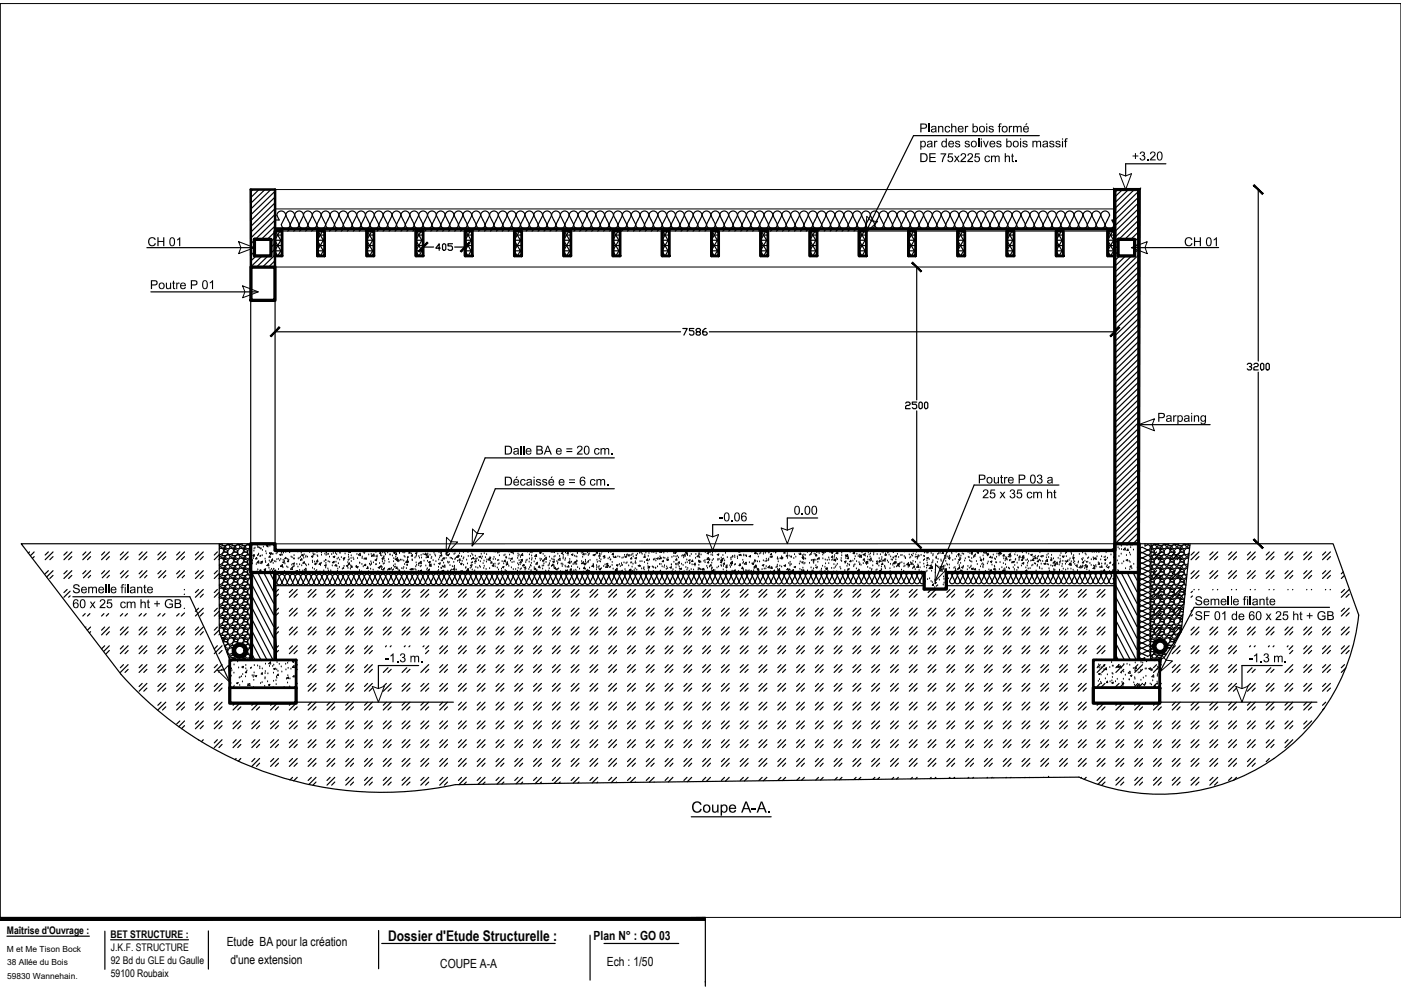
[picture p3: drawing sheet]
<svg xmlns="http://www.w3.org/2000/svg" width="297mm" height="210mm" viewBox="0 0 297 210" stroke-linecap="round" stroke-linejoin="round" font-family="sans-serif">
<defs><g id="words">
<g font-size="4.4">
<text x="91.4" y="54.3">405</text>
<text x="143.9" y="72.3">7586</text>
<text x="263.5" y="79.7">3200</text>
<text x="191.2" y="87.8">2500</text>
</g>
<text font-size="3.1" x="82.3" y="199.4">Dossier d'Etude Structurelle :</text>
<g font-size="2.7">
<text x="48.1" y="200.5">Etude BA pour la création</text>
<text x="125.9" y="199.3">Plan N° : GO 03</text>
<text x="48.9" y="204.5">d'une extension</text>
<text x="93.4" y="205.3">COUPE A-A</text>
<text x="128.7" y="204.8">Ech : 1/50</text>
</g>
<g font-size="2.2">
<text x="1.5" y="198">Maîtrise d'Ouvrage :</text>
<text x="23.4" y="198.8">BET STRUCTURE :</text>
<text x="23.5" y="201.6">J.K.F. STRUCTURE</text>
<text x="23.5" y="204.4">92 Bd du GLE du Gaulle</text>
<text x="23.5" y="207.1">59100 Roubaix</text>
</g>
<g font-size="1.8">
<text x="1.5" y="201.8">M et Me Tison Bock</text>
<text x="1.5" y="204.7">38 Allée du Bois</text>
<text x="1.5" y="207.5">59830 Wannehain.</text>
</g>
</g></defs>
<g fill="none" stroke="#000" stroke-width=".25">
<path d="M58.3 49.8h1.5M58.3 50.9h1.5M58.3 52.1h1.5M58.3 53.2h1.5M58.3 53.2l.6 1.1M58.3 51l1.5 2.7M58.4 49l1.4 2.4M58.7 45.7a.94 .94 0 0 1 .9-1 .94 .94 0 0 1 1 1M58.7 45.7l.5 .9h-.9M59.4 49l-1.1 1.9M59.7 47.6a.93 .93 0 0 0 .9 .9 .93 .93 0 0 0 .9-.9 .94 .94 0 0 0 1 .9 .94 .94 0 0 0 .9-.9 .94 .94 0 0 0 .9 .9 .94 .94 0 0 0 1-.9 .93 .93 0 0 0 .9 .9 .93 .93 0 0 0 .9-.9 .94 .94 0 0 0 1 .9 .94 .94 0 0 0 .9-.9 .94 .94 0 0 0 1 .9 .94 .94 0 0 0 .9-.9 .94 .94 0 0 0 1 .9 .94 .94 0 0 0 .9-.9 .93 .93 0 0 0 .9 .9 .93 .93 0 0 0 1-.9 .94 .94 0 0 0 .9 .9 .94 .94 0 0 0 .9-.9 .94 .94 0 0 0 1 .9 .94 .94 0 0 0 .9-.9 .94 .94 0 0 0 1 .9 .94 .94 0 0 0 .9-.9 .94 .94 0 0 0 1 .9 .94 .94 0 0 0 .9-.9M59.7 49l.1 .2"/>
<path d="M59.8 50.5l-1.5 2.6M59.8 52.7l-.9 1.6M60.6 45.7a.94 .94 0 0 1 .9-1 .94 .94 0 0 1 1 1M60.6 45.7l.9 1.9 1-1.9M60.6 45.7l-.9 1.9M62.5 45.7a.94 .94 0 0 1 .9-1 .94 .94 0 0 1 1 1M62.5 45.7l.9 1.9 1-1.9M64.3 45.7a.94 .94 0 0 1 1-1 .94 .94 0 0 1 .9 1 .94 .94 0 0 1 1-1 .94 .94 0 0 1 .9 1M64.4 45.7l.9 1.9 .9-1.9 1 1.9 .9-1.9M67.3 49.8h1.5M67.3 50.9h1.5M67.3 52.1h1.5"/>
<path d="M67.3 53.2h1.5M67.3 53.2l.6 1.1M67.3 51l1.5 2.7M67.4 49l1.4 2.4M68.1 45.7a.94 .94 0 0 1 .9-1 .94 .94 0 0 1 1 1M68.1 45.7l1 1.9 .9-1.9M68.4 49l-1.1 1.9M68.7 49l.1 .2M68.8 50.5l-1.5 2.6M68.8 52.7l-.9 1.6M70 45.7a.94 .94 0 0 1 .9-1 .94 .94 0 0 1 1 1M70 45.7l.9 1.9 1-1.9"/>
<path d="M71.8 45.7a.94 .94 0 0 1 1-1 .94 .94 0 0 1 .9 1M71.9 45.7l.9 1.9 1-1.9M73.7 45.7a.94 .94 0 0 1 1-1 .94 .94 0 0 1 .9 1M73.8 45.7l.9 1.9 .9-1.9M75.6 45.7a.94 .94 0 0 1 1-1 .94 .94 0 0 1 .9 1M75.6 45.7l1 1.9 .9-1.9M77.5 45.7a.94 .94 0 0 1 .9-1 .94 .94 0 0 1 1 1 .94 .94 0 0 1 .9-1 .94 .94 0 0 1 .9 1M77.5 45.7l.9 1.9 1-1.9 .9 1.9 1-1.9M77.8 49.8h1.5M77.8 50.9h1.5M77.8 52.1h1.5M77.8 53.2h1.5"/>
<path d="M77.8 51l1.5 2.7M77.9 49l1.4 2.4M78.9 49l-1.1 1.9M79.1 49l.2 .2M79.3 50.5l-1.5 2.6M79.3 52.7l-.9 1.6-.6-1.1M81.2 45.7a.94 .94 0 0 1 1-1 .94 .94 0 0 1 .9 1M81.3 45.7l.9 1.9 .9-1.9M82.2 47.6a.94 .94 0 0 0 .9 .9 .94 .94 0 0 0 1-.9 .94 .94 0 0 0 .9 .9 .94 .94 0 0 0 .9-.9 .93 .93 0 0 0 1 .9 .93 .93 0 0 0 .9-.9 .94 .94 0 0 0 .9 .9 .94 .94 0 0 0 1-.9 .94 .94 0 0 0 .9 .9 .94 .94 0 0 0 1-.9 .94 .94 0 0 0 .9 .9 .94 .94 0 0 0 1-.9 .94 .94 0 0 0 .9 .9 .94 .94 0 0 0 .9-.9M83.1 45.7a.94 .94 0 0 1 1-1 .94 .94 0 0 1 .9 1M83.1 45.7l1 1.9 .9-1.9M85 45.7a.94 .94 0 0 1 .9-1 .94 .94 0 0 1 1 1"/>
<path d="M85 45.7l.9 1.9 1-1.9M86.9 45.7a.94 .94 0 0 1 .9-1 .94 .94 0 0 1 1 1M86.9 45.7l.9 1.9 1-1.9M88.2 49.8h1.5M88.2 50.9h1.5M88.2 52.1h1.5M88.2 53.2h1.5M88.2 53.2l.6 1.1M88.2 51l1.5 2.7M88.3 49l1.4 2.4M88.8 45.7l.9 1.9 .9-1.9M88.8 45.7a.94 .94 0 0 1 .9-1 .94 .94 0 0 1 .9 1"/>
<path d="M89.3 49l-1.1 1.9M89.6 49l.1 .2M89.7 50.5l-1.5 2.6M89.7 52.7l-.9 1.6M90.6 45.7a.94 .94 0 0 1 1-1 .94 .94 0 0 1 .9 1M90.6 45.7l1 1.9 .9-1.9M92.5 45.7a.94 .94 0 0 1 .9-1 .94 .94 0 0 1 1 1M92.5 45.7l1 1.9 .9-1.9M94.4 45.7a.94 .94 0 0 1 .9-1 .94 .94 0 0 1 1 1M94.4 45.7l.9 1.9 1-1.9M95.3 47.6a.94 .94 0 0 0 1 .9 .94 .94 0 0 0 .9-.9 .94 .94 0 0 0 .9 .9 .94 .94 0 0 0 1-.9 .94 .94 0 0 0 .9 .9 .94 .94 0 0 0 1-.9 .94 .94 0 0 0 .9 .9 .94 .94 0 0 0 1-.9M96.3 45.7a.94 .94 0 0 1 .9-1 .94 .94 0 0 1 1 1"/>
<path d="M96.3 45.7l.9 1.9 1-1.9M98.1 45.7a.94 .94 0 0 1 1-1 .94 .94 0 0 1 .9 1M98.2 45.7l.9 1.9 .9-1.9M98.6 49.8h1.5M98.6 50.9h1.5M98.6 52.1h1.5M98.6 53.2h1.5M98.6 53.2l.6 1.1M98.6 51l1.5 2.7M98.7 49l1.4 2.4M99.7 49l-1.1 1.9M100 45.7a.94 .94 0 0 1 1-1 .94 .94 0 0 1 .9 1"/>
<path d="M100 45.7l1 1.9 .9-1.9M100 49l.1 .2M100.1 50.5l-1.5 2.6M100.1 52.7l-.8 1.6M101.9 45.7a.94 .94 0 0 1 .9-1 .94 .94 0 0 1 1 1M101.9 45.7l1 1.9 .9-1.9M102.8 47.6a.94 .94 0 0 0 1 .9 .94 .94 0 0 0 .9-.9 .94 .94 0 0 0 1 .9 .94 .94 0 0 0 .9-.9 .94 .94 0 0 0 .9 .9 .94 .94 0 0 0 1-.9M103.8 45.7a.94 .94 0 0 1 .9-1 .94 .94 0 0 1 1 1M103.8 45.7l.9 1.9 1-1.9M105.6 45.7a.94 .94 0 0 1 1-1 .94 .94 0 0 1 .9 1M105.7 45.7l.9 1.9 1-1.9M107.5 45.7a.94 .94 0 0 1 1-1 .94 .94 0 0 1 .9 1"/>
<path d="M107.6 45.7l.9 1.9 .9-1.9M108.5 47.6a.94 .94 0 0 0 .9 .9 .94 .94 0 0 0 .9-.9 .94 .94 0 0 0 1 .9 .94 .94 0 0 0 .9-.9 .94 .94 0 0 0 1 .9 .94 .94 0 0 0 .9-.9 .93 .93 0 0 0 .9 .9 .93 .93 0 0 0 1-.9 .94 .94 0 0 0 .9 .9 .94 .94 0 0 0 1-.9 .94 .94 0 0 0 .9 .9 .94 .94 0 0 0 .9-.9 .94 .94 0 0 0 1 .9 .94 .94 0 0 0 .9-.9M109.1 49.8h1.5M109.1 50.9h1.5M109.1 52.1h1.5M109.1 53.2h1.5M109.1 51l1.5 2.7M109.2 49l1.4 2.4M109.4 45.7l1 1.9 .9-1.9M109.4 45.7a.94 .94 0 0 1 1-1 .94 .94 0 0 1 .9 1M110.2 49l-1.1 1.9M110.5 49l.1 .2"/>
<path d="M110.6 50.5l-1.5 2.6M110.6 52.7l-.9 1.6-.6-1.1M111.3 45.7a.94 .94 0 0 1 .9-1 .94 .94 0 0 1 1 1M111.3 45.7l.9 1.9 1-1.9M113.2 45.7a.94 .94 0 0 1 .9-1 .94 .94 0 0 1 .9 1M113.2 45.7l.9 1.9 1-1.9M115 45.7a.94 .94 0 0 1 1-1 .94 .94 0 0 1 .9 1M115.1 45.7l.9 1.9 .9-1.9M116.9 45.7a.94 .94 0 0 1 1-1 .94 .94 0 0 1 .9 1M116.9 45.7l1 1.9 .9-1.9M118.8 45.7a.94 .94 0 0 1 .9-1 .94 .94 0 0 1 1 1M118.8 45.7l.9 1.9 1-1.9"/>
<path d="M119.5 49.8h1.5M119.5 50.9h1.5M119.5 52.1h1.5M119.5 53.2h1.5M119.5 53.2l.6 1.1M119.5 51l1.5 2.7M119.6 49l1.4 2.4M120.6 49l-1.1 1.9M120.7 45.7a.94 .94 0 0 1 .9-1 .94 .94 0 0 1 1 1M120.7 45.7l.9 1.9 1-1.9M120.9 49l.1 .2M121 50.5l-1.5 2.6"/>
<path d="M121 52.7l-.9 1.6M121.6 47.6a.94 .94 0 0 0 1 .9 .94 .94 0 0 0 .9-.9 .94 .94 0 0 0 .9 .9 .94 .94 0 0 0 1-.9 .94 .94 0 0 0 .9 .9 .94 .94 0 0 0 1-.9 .93 .93 0 0 0 .9 .9 .93 .93 0 0 0 .9-.9 .94 .94 0 0 0 1 .9 .94 .94 0 0 0 .9-.9 .94 .94 0 0 0 .9 .9 .94 .94 0 0 0 1-.9 .94 .94 0 0 0 .9 .9 .94 .94 0 0 0 1-.9 .93 .93 0 0 0 .9 .9 .93 .93 0 0 0 .9-.9 .94 .94 0 0 0 1 .9 .94 .94 0 0 0 .9-.9 .94 .94 0 0 0 1 .9 .94 .94 0 0 0 .9-.9 .93 .93 0 0 0 .9 .9 .93 .93 0 0 0 1-.9 .94 .94 0 0 0 .9 .9 .94 .94 0 0 0 1-.9 .94 .94 0 0 0 .9 .9 .94 .94 0 0 0 .9-.9 .94 .94 0 0 0 1 .9 .94 .94 0 0 0 .9-.9 .93 .93 0 0 0 1 .9 .93 .93 0 0 0 .9-.9 .94 .94 0 0 0 .9 .9 .94 .94 0 0 0 1-.9 .94 .94 0 0 0 .9 .9 .94 .94 0 0 0 1-.9 .93 .93 0 0 0 .9 .9 .93 .93 0 0 0 .9-.9 .94 .94 0 0 0 1 .9 .94 .94 0 0 0 .9-.9 .94 .94 0 0 0 .9 .9 .94 .94 0 0 0 1-.9 .94 .94 0 0 0 .9 .9 .94 .94 0 0 0 1-.9 .93 .93 0 0 0 .9 .9 .93 .93 0 0 0 .9-.9 .94 .94 0 0 0 1 .9 .94 .94 0 0 0 .9-.9 .94 .94 0 0 0 1 .9 .94 .94 0 0 0 .9-.9 .94 .94 0 0 0 .9 .9 .94 .94 0 0 0 1-.9 .93 .93 0 0 0 .9 .9 .93 .93 0 0 0 .9-.9 .94 .94 0 0 0 1 .9 .94 .94 0 0 0 .9-.9 .94 .94 0 0 0 1 .9 .94 .94 0 0 0 .9-.9 .93 .93 0 0 0 .9 .9 .93 .93 0 0 0 1-.9 .94 .94 0 0 0 .9 .9 .94 .94 0 0 0 1-.9 .94 .94 0 0 0 .9 .9 .94 .94 0 0 0 .9-.9 .94 .94 0 0 0 1 .9 .94 .94 0 0 0 .9-.9 .93 .93 0 0 0 1 .9 .93 .93 0 0 0 .9-.9 .94 .94 0 0 0 .9 .9 .94 .94 0 0 0 1-.9 .94 .94 0 0 0 .9 .9 .94 .94 0 0 0 1-.9 .93 .93 0 0 0 .9 .9 .93 .93 0 0 0 .9-.9 .94 .94 0 0 0 1 .9 .94 .94 0 0 0 .9-.9 .94 .94 0 0 0 .9 .9 .94 .94 0 0 0 1-.9 .94 .94 0 0 0 .9 .9 .94 .94 0 0 0 1-.9 .93 .93 0 0 0 .9 .9 .93 .93 0 0 0 .9-.9 .94 .94 0 0 0 1 .9 .94 .94 0 0 0 .9-.9 .94 .94 0 0 0 1 .9 .94 .94 0 0 0 .9-.9 .94 .94 0 0 0 .9 .9 .94 .94 0 0 0 1-.9 .94 .94 0 0 0 .9 .9 .94 .94 0 0 0 1-.9M122.6 45.7a.94 .94 0 0 1 .9-1 .94 .94 0 0 1 .9 1M122.6 45.7l.9 1.9 .9-1.9M124.4 45.7l1 1.9 .9-1.9M124.4 45.7a.94 .94 0 0 1 1-1 .94 .94 0 0 1 .9 1M126.3 45.7a.94 .94 0 0 1 1-1 .94 .94 0 0 1 .9 1M126.3 45.7l1 1.9 .9-1.9M128.2 45.7a.94 .94 0 0 1 .9-1 .94 .94 0 0 1 1 1M128.2 45.7l.9 1.9 1-1.9M129.9 49.8h1.6M129.9 50.9h1.6"/>
<path d="M129.9 52.1h1.6M129.9 53.2h1.6M129.9 53.2l.6 1.1M129.9 51l1.6 2.7M130.1 45.7l.9 1.9 1-1.9M130.1 49l1.4 2.4M130.1 45.7a.94 .94 0 0 1 .9-1 .94 .94 0 0 1 1 1M131 49l-1.1 1.9M131.4 49l.1 .2M131.5 50.5l-1.6 2.6M131.5 52.7l-.9 1.6M131.9 45.7a.94 .94 0 0 1 1-1 .94 .94 0 0 1 .9 1"/>
<path d="M132 45.7l.9 1.9 .9-1.9M133.8 45.7a.94 .94 0 0 1 1-1 .94 .94 0 0 1 .9 1 .94 .94 0 0 1 .9-1 .94 .94 0 0 1 1 1M133.8 45.7l1 1.9 .9-1.9 1 1.9 .9-1.9M137.6 45.7a.94 .94 0 0 1 .9-1 .94 .94 0 0 1 1 1M137.6 45.7l.9 1.9 1-1.9M139.5 45.7a.94 .94 0 0 1 .9-1 .94 .94 0 0 1 .9 1 .94 .94 0 0 1 1-1 .94 .94 0 0 1 .9 1M139.5 45.7l.9 1.9 1-1.9 .9 1.9 .9-1.9M140.4 49.8h1.5M140.4 50.9h1.5M140.4 52.1h1.5M140.4 53.2h1.5M140.4 53.2l.6 1.1"/>
<path d="M140.4 51l1.5 2.7M140.5 49l1.4 2.4M141.5 49l-1.1 1.9M141.8 49l.1 .2M141.9 50.5l-1.5 2.6M141.9 52.7l-.9 1.6M143.2 45.7l1 1.9 .9-1.9M143.2 45.7a.94 .94 0 0 1 1-1 .94 .94 0 0 1 .9 1M145.1 45.7l.9 1.9M145.1 45.7a.94 .94 0 0 1 .9-1 .94 .94 0 0 1 1 1M147 45.7a.94 .94 0 0 1 .9-1 .94 .94 0 0 1 1 1 .94 .94 0 0 1 .9-1 .94 .94 0 0 1 .9 1M147 45.7l.9 1.9 1-1.9 .9 1.9 .9-1.9"/>
<path d="M147 45.7l-.9 1.9M150.7 45.7l1 1.9 .9-1.9M150.7 45.7a.94 .94 0 0 1 1-1 .94 .94 0 0 1 .9 1M150.8 49.8h1.6M150.8 50.9h1.6M150.8 52.1h1.6M150.8 53.2h1.6M150.8 51l1.6 2.7M150.9 49l1.5 2.4M151.9 49l-1.1 1.9M152.2 49l.2 .2M152.4 50.5l-1.6 2.6"/>
<path d="M152.4 52.7l-.9 1.6-.7-1.1M152.6 45.7a.94 .94 0 0 1 .9-1 .94 .94 0 0 1 1 1 .94 .94 0 0 1 .9-1 .94 .94 0 0 1 1 1M152.6 45.7l1 1.9 .9-1.9 .9 1.9 1-1.9M156.4 45.7a.94 .94 0 0 1 .9-1 .94 .94 0 0 1 .9 1M156.4 45.7l.9 1.9 .9-1.9M158.2 45.7a.94 .94 0 0 1 1-1 .94 .94 0 0 1 .9 1M158.2 45.7l1 1.9 .9-1.9M160.1 45.7a.94 .94 0 0 1 1-1 .94 .94 0 0 1 .9 1 .94 .94 0 0 1 .9-1 .94 .94 0 0 1 1 1M160.1 45.7l1 1.9 .9-1.9 .9 1.9 1-1.9M161.3 49.8h1.5M161.3 50.9h1.5M161.3 52.1h1.5"/>
<path d="M161.3 53.2h1.5M161.3 53.2l.6 1.1M161.3 51l1.5 2.7M161.4 49l1.4 2.4M162.4 49l-1.1 1.9M162.7 49l.1 .2M162.8 50.5l-1.5 2.6M162.8 52.7l-.9 1.6M163.9 45.7l.9 1.9 1-1.9M163.9 45.7a.94 .94 0 0 1 .9-1 .94 .94 0 0 1 1 1M165.7 45.7a.94 .94 0 0 1 1-1 .94 .94 0 0 1 .9 1 .94 .94 0 0 1 1-1 .94 .94 0 0 1 .9 1M165.8 45.7l.9 1.9 .9-1.9 1 1.9 .9-1.9"/>
<path d="M169.5 45.7a.94 .94 0 0 1 1-1 .94 .94 0 0 1 .9 1M169.5 45.7l1 1.9 .9-1.9M171.4 45.7l.9 1.9 1-1.9M171.4 45.7a.94 .94 0 0 1 .9-1 .94 .94 0 0 1 1 1M171.7 49.8h1.5M171.7 50.9h1.5M171.7 52.1h1.5M171.7 53.2h1.5M171.7 53.2l.6 1.1M171.7 51l1.5 2.7M171.8 49l1.4 2.4M172.8 49l-1.1 1.9"/>
<path d="M173.1 49l.1 .2M173.2 50.5l-1.5 2.6M173.2 52.7l-.9 1.6M173.3 45.7a.94 .94 0 0 1 .9-1 .94 .94 0 0 1 .9 1 .94 .94 0 0 1 1-1 .94 .94 0 0 1 .9 1M173.3 45.7l.9 1.9 1-1.9 .9 1.9 .9-1.9M177 45.7a.94 .94 0 0 1 1-1 .94 .94 0 0 1 .9 1M177 45.7l1 1.9 .9-1.9M178.9 45.7a.94 .94 0 0 1 .9-1 .94 .94 0 0 1 1 1M178.9 45.7l1 1.9 .9-1.9M180.8 45.7a.94 .94 0 0 1 .9-1 .94 .94 0 0 1 1 1M180.8 45.7l.9 1.9 1-1.9M182.1 49.8h1.6"/>
<path d="M182.1 50.9h1.6M182.1 52.1h1.6M182.1 53.2h1.6M182.1 51l1.6 2.7M182.3 49l1.4 2.4M182.7 45.7a.94 .94 0 0 1 .9-1 .94 .94 0 0 1 .9 1M182.7 45.7l.9 1.9 .9-1.9M183.2 49l-1.1 1.9M183.6 49l.1 .2M183.7 50.5l-1.6 2.6M183.7 52.7l-.9 1.6-.7-1.1M184.5 45.7l1 1.9 .9-1.9"/>
<path d="M184.5 45.7a.94 .94 0 0 1 1-1 .94 .94 0 0 1 .9 1M186.4 45.7a.94 .94 0 0 1 .9-1 .94 .94 0 0 1 1 1 .94 .94 0 0 1 .9-1 .94 .94 0 0 1 1 1M186.4 45.7l1 1.9 .9-1.9 .9 1.9 1-1.9M190.2 45.7a.94 .94 0 0 1 .9-1 .94 .94 0 0 1 1 1M190.2 45.7l.9 1.9 1-1.9M192.1 45.7l.9 1.9 .9-1.9M192.1 45.7a.94 .94 0 0 1 .9-1 .94 .94 0 0 1 .9 1M192.6 49.8h1.5M192.6 50.9h1.5M192.6 52.1h1.5M192.6 53.2h1.5M192.6 53.2l.6 1.1"/>
<path d="M192.6 51l1.5 2.7M192.7 49l1.4 2.4M193.7 49l-1.1 1.9M193.9 45.7a.94 .94 0 0 1 1-1 .94 .94 0 0 1 .9 1M193.9 45.7l1 1.9 .9-1.9M194 49l.1 .2M194.1 50.5l-1.5 2.6M194.1 52.7l-.9 1.6M195.8 45.7a.94 .94 0 0 1 .9-1 .94 .94 0 0 1 1 1M195.8 45.7l1 1.9 .9-1.9M197.7 45.7a.94 .94 0 0 1 .9-1 .94 .94 0 0 1 1 1M197.7 45.7l.9 1.9 1-1.9"/>
<path d="M199.5 45.7a.94 .94 0 0 1 1-1 .94 .94 0 0 1 .9 1 .94 .94 0 0 1 1-1 .94 .94 0 0 1 .9 1M199.6 45.7l.9 1.9 1-1.9 .9 1.9 .9-1.9M203 49.8h1.6M203 50.9h1.6M203 52.1h1.6M203 53.2h1.6M203 53.2l.6 1.1M203 51l1.6 2.7M203.2 49l1.4 2.4M203.3 45.7a.94 .94 0 0 1 1-1 .94 .94 0 0 1 .9 1M203.3 45.7l1 1.9 .9-1.9M204.1 49l-1.1 1.9"/>
<path d="M204.2 47.6a.94 .94 0 0 0 1 .9 .94 .94 0 0 0 .9-.9 .94 .94 0 0 0 1 .9 .94 .94 0 0 0 .9-.9 .93 .93 0 0 0 .9 .9 .93 .93 0 0 0 1-.9 .94 .94 0 0 0 .9 .9 .94 .94 0 0 0 1-.9 .94 .94 0 0 0 .9 .9 .94 .94 0 0 0 .9-.9 .94 .94 0 0 0 1 .9 .94 .94 0 0 0 .9-.9 .94 .94 0 0 0 1 .9 .94 .94 0 0 0 .9-.9M204.5 49l.1 .2M204.6 50.5l-1.6 2.6M204.6 52.7l-.9 1.6M205.2 45.7l.9 1.9 1-1.9M205.2 45.7a.94 .94 0 0 1 .9-1 .94 .94 0 0 1 1 1M207.1 45.7a.94 .94 0 0 1 .9-1 .94 .94 0 0 1 .9 1M207.1 45.7l.9 1.9 1-1.9M208.9 45.7a.94 .94 0 0 1 1-1 .94 .94 0 0 1 .9 1M209 45.7l.9 1.9 .9-1.9M210.8 45.7l1 1.9 .9-1.9M210.8 45.7a.94 .94 0 0 1 1-1 .94 .94 0 0 1 .9 1"/>
<path d="M212.7 45.7a.94 .94 0 0 1 1-1 .94 .94 0 0 1 .9 1M212.7 45.7l1 1.9 .9-1.9M213.5 49.8h1.5M213.5 50.9h1.5M213.5 52.1h1.5M213.5 53.2h1.5M213.5 51l1.5 2.7M213.6 49l1.4 2.4M214.6 45.7a.94 .94 0 0 1 .9-1 .94 .94 0 0 1 1 1M214.6 49l-1.1 1.9M214.6 45.7l.9 1.9 1-1.9M214.9 49l.1 .2"/>
<path d="M215 50.5l-1.5 2.6M215 52.7l-.9 1.6-.6-1.1M216.5 45.7a.94 .94 0 0 1 .9-1 .94 .94 0 0 1 .9 1M216.5 45.7l.9 1.9 .9-1.9M217.4 47.6a.94 .94 0 0 0 .9 .9 .94 .94 0 0 0 1-.9 .94 .94 0 0 0 .9 .9 .94 .94 0 0 0 1-.9 .94 .94 0 0 0 .9 .9 .94 .94 0 0 0 .9-.9 .93 .93 0 0 0 1 .9 .93 .93 0 0 0 .9-.9 .94 .94 0 0 0 .9 .9 .94 .94 0 0 0 1-.9 .94 .94 0 0 0 .9 .9 .94 .94 0 0 0 1-.9 .94 .94 0 0 0 .9 .9 .94 .94 0 0 0 1-.9M218.3 45.7l1 1.9 .9-1.9M218.3 45.7a.94 .94 0 0 1 1-1 .94 .94 0 0 1 .9 1M220.2 45.7a.94 .94 0 0 1 .9-1 .94 .94 0 0 1 1 1M220.2 45.7l1 1.9 .9-1.9M222.1 45.7a.94 .94 0 0 1 .9-1 .94 .94 0 0 1 1 1 .94 .94 0 0 1 .9-1 .94 .94 0 0 1 1 1M222.1 45.7l.9 1.9 1-1.9 .9 1.9 1-1.9M223.9 49.8h1.6"/>
<path d="M223.9 50.9h1.6M223.9 52.1h1.6M223.9 53.2h1.6M223.9 51l1.6 2.7M224 49l1.5 2.4M225 49l-1.1 1.9M225.3 49l.2 .2M225.5 50.5l-1.6 2.6M225.5 52.7l-1 1.6-.6-1.1M225.9 45.7a.94 .94 0 0 1 .9-1 .94 .94 0 0 1 .9 1M225.9 45.7l.9 1.9 .9-1.9M227.7 45.7a.94 .94 0 0 1 1-1 .94 .94 0 0 1 .9 1"/>
<path d="M227.7 45.7l1 1.9 .9-1.9M229.6 45.7a.94 .94 0 0 1 .9-1 .94 .94 0 0 1 1 1M229.6 45.7l1 1.9 .9-1.9M230.5 47.6a.94 .94 0 0 0 1 .9 .94 .94 0 0 0 .9-.9 .94 .94 0 0 0 1 .9 .94 .94 0 0 0 .9-.9 .94 .94 0 0 0 .9 .9 .94 .94 0 0 0 1-.9M231.5 45.7l.9 1.9 1-1.9M231.5 45.7a.94 .94 0 0 1 .9-1 .94 .94 0 0 1 1 1M233.4 45.7a.94 .94 0 0 1 .9-1 .94 .94 0 0 1 1 1l-1 1.9M233.4 45.7l.9 1.9M234.9 49.8h1.5M234.9 50.9h1.5M234.9 52.1h1.5M234.9 53.2h1.5"/>
<path d="M234.9 53.2l.5 1.1M234.9 51l1.5 2.7M235 49l1.4 2.4M236 49l-1.1 1.9M236.3 49l.1 .2M236.4 50.5l-1.5 2.6M236.4 52.7l-.9 1.6M236.6 46.6h-.9l.5 1M242.2 119.4a.56 .56 0 0 0-.6 .6 .56 .56 0 0 0 .6 .5M242.2 119.4l1.1 .6M242.2 117.2a.56 .56 0 0 0-.6 .5 .56 .56 0 0 0 .6 .6 .56 .56 0 0 0-.6 .6 .56 .56 0 0 0 .6 .5M242.2 117.2l1.1 .5"/>
<path d="M242.8 115.3v.5l.5-.3a.56 .56 0 0 1 .6 .5 .56 .56 0 0 1-.6 .6M243.3 120a.56 .56 0 0 1 .6 .5 .56 .56 0 0 1-.6 .6M243.3 118.9a.56 .56 0 0 1 .6 .5 .56 .56 0 0 1-.6 .6M243.3 117.7a.56 .56 0 0 1 .6 .6 .56 .56 0 0 1-.6 .5M243.3 116.6a.56 .56 0 0 1 .6 .6 .56 .56 0 0 1-.6 .5M243.3 116.6l-1.1-.6a.56 .56 0 0 0-.6 .6 .56 .56 0 0 0 .6 .6M243.3 120l-1.1 .6M243.3 118.9l-1.1 .5M243.3 117.7l-1.1 .6 1.1 .6M243.3 116.6l-1.1 .6M59.2 122.3a.56 .56 0 0 0-.6-.5 .56 .56 0 0 0-.5 .5l.2 .6M59.2 122.3l-.5 1.1a.56 .56 0 0 0 .5 .6 .56 .56 0 0 0 .6-.6"/>
<path d="M59.2 122.3l.6 1.2M60.4 122.3a.56 .56 0 0 0-.6-.5 .56 .56 0 0 0-.6 .5M60.4 122.3l.5 1.2M60.4 122.3l-.6 1.2M60.9 123.4a.56 .56 0 0 1-.6 .6 .56 .56 0 0 1-.5-.6M60.9 123.5l.6-1.2 .5 1.2M62 123.5l.6-1.2 .6 1.2M62 123.4a.56 .56 0 0 1-.5 .6 .56 .56 0 0 1-.6-.6M63.2 123.4a.56 .56 0 0 1-.6 .6 .56 .56 0 0 1-.6-.6M63.7 122.3a.56 .56 0 0 0-.5-.6 .56 .56 0 0 0-.6 .6 .56 .56 0 0 0-.6-.6 .56 .56 0 0 0-.5 .6 .56 .56 0 0 0-.6-.6 .56 .56 0 0 0-.5 .6M64.3 123.4a.56 .56 0 0 1-.6 .6 .56 .56 0 0 1-.5-.6M64.3 123.4l.6-1.1 .5 1.1"/>
<path d="M64.3 123.4l-.6-1.1-.5 1.2M65.4 123.4a.56 .56 0 0 1-.5 .6 .56 .56 0 0 1-.6-.6M65.4 123.4l.6-1.1 .6 1.1M66.6 123.4a.56 .56 0 0 1-.6 .6 .56 .56 0 0 1-.6-.6M66.6 123.4l.5-1.1 .6 1.1M67.7 123.4a.56 .56 0 0 1-.6 .6 .56 .56 0 0 1-.5-.6M67.7 123.4l.5-1.1 .6 1.1M68.2 122.3a.56 .56 0 0 0-.5-.6 .56 .56 0 0 0-.6 .6 .56 .56 0 0 0-.6-.6 .56 .56 0 0 0-.5 .6 .56 .56 0 0 0-.6-.6 .56 .56 0 0 0-.5 .6 .56 .56 0 0 0-.6-.6 .56 .56 0 0 0-.6 .6M68.8 123.4a.56 .56 0 0 1-.6 .6 .56 .56 0 0 1-.5-.6M68.8 123.4l.6-1.1 .5 1.1 .6-1.1 .6 1.1M71 123.4a.56 .56 0 0 1-.5 .6 .56 .56 0 0 1-.6-.6 .56 .56 0 0 1-.5 .6 .56 .56 0 0 1-.6-.6M71.1 123.4l.5-1.1 .6 1.1"/>
<path d="M72.2 123.4l.6-1.1 .5 1.1M72.2 123.4a.56 .56 0 0 1-.6 .6 .56 .56 0 0 1-.5-.6M73.3 123.4a.56 .56 0 0 1-.6 .6 .56 .56 0 0 1-.5-.6M73.9 122.3a.56 .56 0 0 0-.6-.6 .56 .56 0 0 0-.6 .6 .56 .56 0 0 0-.5-.6 .56 .56 0 0 0-.6 .6 .56 .56 0 0 0-.5-.6 .56 .56 0 0 0-.6 .6 .56 .56 0 0 0-.6-.6 .56 .56 0 0 0-.5 .6 .56 .56 0 0 0-.6-.6 .56 .56 0 0 0-.6 .6M73.9 122.3l.6 1.1 .5-1.1M73.9 122.3l-.6 1.1M75 122.3a.56 .56 0 0 0-.6-.6 .56 .56 0 0 0-.5 .6M75 122.3l.6 1.1 .5-1.1 .6 1.1M75.6 123.4a.56 .56 0 0 1-.6 .6 .56 .56 0 0 1-.6-.6 .56 .56 0 0 1-.5 .6 .56 .56 0 0 1-.6-.6M76.7 123.4a.56 .56 0 0 1-.6 .6 .56 .56 0 0 1-.5-.6M76.7 123.4l.6-1.1 .5 1.1M77.8 123.4a.56 .56 0 0 1-.5 .6 .56 .56 0 0 1-.6-.6"/>
<path d="M78.4 122.3a.56 .56 0 0 0-.6-.6 .56 .56 0 0 0-.6 .6 .56 .56 0 0 0-.5-.6 .56 .56 0 0 0-.6 .6 .56 .56 0 0 0-.5-.6 .56 .56 0 0 0-.6 .6M78.4 122.3l.6 1.1 .5-1.1M78.4 122.3l-.6 1.1M79.5 122.3l.6 1.1M79.5 122.3a.56 .56 0 0 0-.6-.6 .56 .56 0 0 0-.5 .6M80.1 123.4a.56 .56 0 0 1-.6 .6 .56 .56 0 0 1-.6-.6 .56 .56 0 0 1-.5 .6 .56 .56 0 0 1-.6-.6M80.6 122.3l.6 1.1M80.6 122.3l-.5 1.1M80.6 122.3a.56 .56 0 0 0-.5-.6 .56 .56 0 0 0-.6 .6M81.2 123.4l.6-1.1 .5 1.1M81.2 123.4a.56 .56 0 0 1-.6 .6 .56 .56 0 0 1-.5-.6M82.3 123.4a.56 .56 0 0 1-.5 .6 .56 .56 0 0 1-.6-.6"/>
<path d="M82.9 122.3a.56 .56 0 0 0-.6-.6 .56 .56 0 0 0-.5 .6 .56 .56 0 0 0-.6-.6 .56 .56 0 0 0-.6 .6M82.9 122.3l.6 1.1 .5-1.1M82.9 122.3l-.6 1.1M84 122.3a.56 .56 0 0 0-.5-.6 .56 .56 0 0 0-.6 .6M84 122.3l.6 1.1M84.6 123.4a.56 .56 0 0 1-.6 .6 .56 .56 0 0 1-.6-.6 .56 .56 0 0 1-.5 .6 .56 .56 0 0 1-.6-.6M85.1 122.3a.56 .56 0 0 0-.5-.6 .56 .56 0 0 0-.6 .6M85.1 122.3l.6 1.1M85.1 122.3l-.5 1.1M85.7 123.4a.56 .56 0 0 1-.5 .6 .56 .56 0 0 1-.6-.6M85.7 123.4l.6-1.1 .5 1.1M86.8 123.4a.56 .56 0 0 1-.5 .6 .56 .56 0 0 1-.6-.6"/>
<path d="M87.4 122.3a.56 .56 0 0 0-.6-.6 .56 .56 0 0 0-.5 .6 .56 .56 0 0 0-.6-.6 .56 .56 0 0 0-.6 .6M87.4 122.3l.6 1.1 .5-1.1M87.4 122.3l-.6 1.1M88.5 122.3l.6 1.1M88.5 122.3a.56 .56 0 0 0-.5-.6 .56 .56 0 0 0-.6 .6M89.1 123.4a.56 .56 0 0 1-.6 .5 .56 .56 0 0 1-.5-.5 .56 .56 0 0 1-.6 .6 .56 .56 0 0 1-.6-.6M89.6 122.3l.6 1.1M89.6 122.3l-.5 1.1M89.6 122.3a.56 .56 0 0 0-.5-.6 .56 .56 0 0 0-.6 .6M90.2 123.4a.56 .56 0 0 1-.6 .5 .56 .56 0 0 1-.5-.5M90.2 123.4l.6-1.1 .5 1.1M91.3 123.4a.56 .56 0 0 1-.5 .5 .56 .56 0 0 1-.6-.5"/>
<path d="M91.9 122.3a.56 .56 0 0 0-.6-.6 .56 .56 0 0 0-.5 .6 .56 .56 0 0 0-.6-.6 .56 .56 0 0 0-.6 .6M91.9 122.3l.6 1.1 .5-1.1M91.9 122.3l-.6 1.1M93 122.3a.56 .56 0 0 0-.5-.6 .56 .56 0 0 0-.6 .6M93 122.3l.6 1.1M93.6 123.4a.56 .56 0 0 1-.6 .5 .56 .56 0 0 1-.5-.5 .56 .56 0 0 1-.6 .5 .56 .56 0 0 1-.6-.5M94.2 122.3a.56 .56 0 0 0-.6-.6 .56 .56 0 0 0-.6 .6M94.2 122.3l.5 1.1M94.2 122.3l-.6 1.1M94.7 123.4a.56 .56 0 0 1-.6 .5 .56 .56 0 0 1-.5-.5M95.3 122.3a.56 .56 0 0 0-.6-.6 .56 .56 0 0 0-.5 .6M95.3 122.3l.5 1.1"/>
<path d="M95.3 122.3l-.6 1.1M95.8 123.4a.56 .56 0 0 1-.5 .5 .56 .56 0 0 1-.6-.5M96.4 122.3a.56 .56 0 0 0-.6-.6 .56 .56 0 0 0-.5 .6M96.4 122.3l.6 1.1M96.4 122.3l-.6 1.1M97 123.4a.56 .56 0 0 1-.6 .5 .56 .56 0 0 1-.6-.5M97.5 122.3a.56 .56 0 0 0-.5-.6 .56 .56 0 0 0-.6 .6M97.5 122.3l.6 1.1M97.5 122.3l-.5 1.1M98.1 123.4a.56 .56 0 0 1-.6 .5 .56 .56 0 0 1-.5-.5M98.7 122.3l.5 1.1M98.7 122.3l-.6 1.1"/>
<path d="M98.7 122.2a.56 .56 0 0 0-.6-.5 .56 .56 0 0 0-.6 .5M99.2 123.4a.56 .56 0 0 1-.5 .5 .56 .56 0 0 1-.6-.5M99.8 122.3l.6 1.1M99.8 122.3l-.6 1.1M99.8 122.2a.56 .56 0 0 0-.6-.5 .56 .56 0 0 0-.5 .5M100.4 123.4a.56 .56 0 0 1-.6 .5 .56 .56 0 0 1-.6-.5M100.9 122.2a.56 .56 0 0 0-.6-.5 .56 .56 0 0 0-.5 .5M100.9 122.3l.6 1.1 .6-1.1M100.9 122.3l-.5 1.1M102 122.2a.56 .56 0 0 0-.5-.5 .56 .56 0 0 0-.6 .5M102.1 122.3l.5 1.1 .6-1.1M103.2 122.2a.56 .56 0 0 0-.6-.5 .56 .56 0 0 0-.5 .5"/>
<path d="M103.2 122.3l.5 1.1 .6-1.1M104.3 122.2a.56 .56 0 0 0-.6-.5 .56 .56 0 0 0-.5 .5M104.3 122.3l.6 1.1 .5-1.1M105.4 122.2a.56 .56 0 0 0-.5-.5 .56 .56 0 0 0-.6 .5M105.4 122.3l.6 1.1 .6-1.1M106.5 122.2a.56 .56 0 0 0-.5-.5 .56 .56 0 0 0-.6 .5M106.6 122.3l.5 1.1 .6-1.1M107.7 122.2a.56 .56 0 0 0-.6-.5 .56 .56 0 0 0-.6 .5M107.7 122.3l.6 1.1 .5-1.1M108.8 122.3l.6 1.1 .5-1.1M108.8 122.2a.56 .56 0 0 0-.6-.5 .56 .56 0 0 0-.5 .5M109.9 122.2a.56 .56 0 0 0-.5-.5 .56 .56 0 0 0-.6 .5"/>
<path d="M111 122.2a.56 .56 0 0 0-.5-.5 .56 .56 0 0 0-.6 .5M111.1 122.2l.5 1.2 .6-1.2M111.1 122.2l-.6 1.2-.6-1.1M112.2 122.2a.56 .56 0 0 0-.6-.5 .56 .56 0 0 0-.6 .5M112.2 122.2l.6 1.2 .5-1.2M113.3 122.2a.56 .56 0 0 0-.5-.5 .56 .56 0 0 0-.6 .5M113.3 122.2l.6 1.2M113.9 123.3a.56 .56 0 0 1-.6 .6 .56 .56 0 0 1-.6-.6 .56 .56 0 0 1-.5 .6 .56 .56 0 0 1-.6-.5 .56 .56 0 0 1-.5 .5 .56 .56 0 0 1-.6-.5 .56 .56 0 0 1-.6 .5 .56 .56 0 0 1-.5-.5 .57 .57 0 0 1-.6 .5 .57 .57 0 0 1-.6-.5 .56 .56 0 0 1-.5 .5 .56 .56 0 0 1-.6-.5 .56 .56 0 0 1-.6 .5 .56 .56 0 0 1-.5-.5 .56 .56 0 0 1-.6 .5 .56 .56 0 0 1-.5-.5 .57 .57 0 0 1-.6 .5 .57 .57 0 0 1-.6-.5 .56 .56 0 0 1-.5 .5 .56 .56 0 0 1-.6-.5 .56 .56 0 0 1-.6 .5 .56 .56 0 0 1-.5-.5 .56 .56 0 0 1-.6 .5 .56 .56 0 0 1-.5-.5M114.4 122.2l-.5 1.2M114.4 122.2a.56 .56 0 0 0-.5-.5 .56 .56 0 0 0-.6 .5M114.5 122.2l.5 1.2M115 123.4l.6-1.2 .5 1.2"/>
<path d="M115 123.3a.56 .56 0 0 1-.6 .6 .56 .56 0 0 1-.5-.6M116.1 123.3a.56 .56 0 0 1-.5 .6 .56 .56 0 0 1-.6-.6M116.7 122.2a.56 .56 0 0 0-.6-.5 .56 .56 0 0 0-.5 .5 .56 .56 0 0 0-.6-.5 .56 .56 0 0 0-.6 .5M116.7 122.2l.6 1.2M116.7 122.2l-.6 1.2M117.2 123.3a.56 .56 0 0 1-.5 .6 .56 .56 0 0 1-.6-.6M117.8 122.2l.6 1.2M117.8 122.2l-.5 1.2M117.8 122.2a.56 .56 0 0 0-.5-.5 .56 .56 0 0 0-.6 .5M118.4 123.3a.56 .56 0 0 1-.6 .6 .56 .56 0 0 1-.6-.6M118.9 122.2a.56 .56 0 0 0-.5-.5 .56 .56 0 0 0-.6 .5M118.9 122.2l.6 1.2"/>
<path d="M118.9 122.2l-.5 1.2M119.5 123.3a.56 .56 0 0 1-.5 .6 .56 .56 0 0 1-.6-.6M119.5 123.4l.6-1.2 .5 1.2M120.6 123.3a.56 .56 0 0 1-.5 .6 .56 .56 0 0 1-.6-.6M121.2 122.2a.56 .56 0 0 0-.6-.5 .56 .56 0 0 0-.5 .5 .56 .56 0 0 0-.6-.5 .56 .56 0 0 0-.6 .5M121.2 122.2l.6 1.2 .5-1.2M121.2 122.2l-.6 1.2M122.3 122.2l.6 1.2 .6-1.2 .5 1.2M122.3 122.2a.56 .56 0 0 0-.5-.5 .56 .56 0 0 0-.6 .5M124 123.3a.56 .56 0 0 1-.6 .6 .56 .56 0 0 1-.5-.6 .56 .56 0 0 1-.6 .6 .56 .56 0 0 1-.5-.6 .56 .56 0 0 1-.6 .6 .56 .56 0 0 1-.6-.6M124 123.4l.6-1.2 .5 1.2M125.1 123.3a.56 .56 0 0 1-.5 .6 .56 .56 0 0 1-.6-.6"/>
<path d="M128.5 123.3a.56 .56 0 0 1-.6 .6 .56 .56 0 0 1-.5-.6 .56 .56 0 0 1-.6 .6 .56 .56 0 0 1-.5-.6 .56 .56 0 0 1-.6 .6 .56 .56 0 0 1-.6-.6M128.5 123.3l.6-1.1 .6 1.1M128.5 123.3l-.5-1.1-.6 1.1-.6-1.1-.5 1.1-.6-1.1-.6 1.2M129.7 123.3l.5-1.1 .6 1.1M129.7 123.3a.56 .56 0 0 1-.6 .6 .56 .56 0 0 1-.6-.6M130.8 123.3l.5-1.1 .6 1.1 .6-1.1 .5 1.1M130.8 123.3a.56 .56 0 0 1-.6 .6 .56 .56 0 0 1-.5-.6M133 123.3a.56 .56 0 0 1-.5 .6 .56 .56 0 0 1-.6-.6 .56 .56 0 0 1-.6 .6 .56 .56 0 0 1-.5-.6M133 123.3l.6-1.1 .6 1.1M134.2 123.3l.5-1.1 .6 1.1M134.2 123.3a.56 .56 0 0 1-.6 .6 .56 .56 0 0 1-.6-.6M135.3 123.3a.56 .56 0 0 1-.6 .6 .56 .56 0 0 1-.5-.6"/>
<path d="M135.8 122.2a.56 .56 0 0 0-.5-.6 .56 .56 0 0 0-.6 .6 .56 .56 0 0 0-.5-.6 .56 .56 0 0 0-.6 .6 .56 .56 0 0 0-.6-.6 .56 .56 0 0 0-.5 .6 .56 .56 0 0 0-.6-.6 .56 .56 0 0 0-.6 .6 .57 .57 0 0 0-.5-.6 .57 .57 0 0 0-.6 .6 .56 .56 0 0 0-.6-.6 .56 .56 0 0 0-.5 .6 .56 .56 0 0 0-.6-.6 .56 .56 0 0 0-.5 .6 .56 .56 0 0 0-.6-.6 .56 .56 0 0 0-.6 .6 .57 .57 0 0 0-.5-.6 .57 .57 0 0 0-.6 .6 .56 .56 0 0 0-.6-.6 .56 .56 0 0 0-.5 .6 .56 .56 0 0 0-.6-.6 .56 .56 0 0 0-.5 .6 .56 .56 0 0 0-.6-.6 .56 .56 0 0 0-.6 .6M135.9 122.2l.5 1.1 .6-1.1M135.9 122.2l-.6 1.1M137 122.2a.56 .56 0 0 0-.6-.6 .56 .56 0 0 0-.5 .6M137 122.2l.5 1.1M137.5 123.3a.56 .56 0 0 1-.5 .6 .56 .56 0 0 1-.6-.6 .56 .56 0 0 1-.6 .6 .56 .56 0 0 1-.5-.6M138.1 122.2a.56 .56 0 0 0-.6-.6 .56 .56 0 0 0-.5 .6M138.1 122.2l.6 1.1M138.1 122.2l-.6 1.1M138.6 123.3a.56 .56 0 0 1-.5 .6 .56 .56 0 0 1-.6-.6M139.2 122.2a.56 .56 0 0 0-.5-.6 .56 .56 0 0 0-.6 .6M139.2 122.2l.6 1.1"/>
<path d="M139.2 122.2l-.5 1.1M139.8 123.3a.56 .56 0 0 1-.6 .6 .56 .56 0 0 1-.5-.6M140.3 122.2a.56 .56 0 0 0-.5-.6 .56 .56 0 0 0-.6 .6M140.4 122.2l.5 1.1M140.4 122.2l-.6 1.1M140.9 123.3a.56 .56 0 0 1-.5 .6 .56 .56 0 0 1-.6-.6M141.5 122.2a.56 .56 0 0 0-.6-.6 .56 .56 0 0 0-.6 .6M141.5 122.2l.6 1.1M141.5 122.2l-.6 1.1M142 123.3a.56 .56 0 0 1-.5 .6 .56 .56 0 0 1-.6-.6M142.6 122.2l.6 1.1M142.6 122.2l-.5 1.1"/>
<path d="M142.6 122.2a.56 .56 0 0 0-.6-.6 .56 .56 0 0 0-.5 .6M143.2 123.3a.56 .56 0 0 1-.6 .6 .56 .56 0 0 1-.6-.6M143.7 122.2a.56 .56 0 0 0-.5-.6 .56 .56 0 0 0-.6 .6M143.7 122.2l.6 1.1M143.7 122.2l-.5 1.1M144.3 123.3a.56 .56 0 0 1-.6 .6 .56 .56 0 0 1-.5-.6M144.9 122.2a.56 .56 0 0 0-.6-.6 .56 .56 0 0 0-.6 .6M144.9 122.2l.5 1.1M144.9 122.2l-.6 1.1M145.4 123.3a.56 .56 0 0 1-.5 .6 .56 .56 0 0 1-.6-.6M146 122.2a.56 .56 0 0 0-.6-.6 .56 .56 0 0 0-.5 .6M146 122.2l.6 1.1"/>
<path d="M146 122.2l-.6 1.1M146.5 123.3a.56 .56 0 0 1-.5 .6 .56 .56 0 0 1-.6-.6M147.1 122.2l.6 1.1M147.1 122.2l-.5 1.1M147.1 122.2a.56 .56 0 0 0-.5-.6 .56 .56 0 0 0-.6 .6M147.7 123.3a.56 .56 0 0 1-.6 .6 .56 .56 0 0 1-.6-.6M148.2 122.2a.56 .56 0 0 0-.5-.6 .56 .56 0 0 0-.6 .6M148.3 122.2l.5 1.1M148.3 122.2l-.6 1.1M148.8 123.3a.56 .56 0 0 1-.6 .6 .56 .56 0 0 1-.5-.6M149.4 122.2a.56 .56 0 0 0-.6-.6 .56 .56 0 0 0-.6 .6M149.4 122.2l.5 1.1"/>
<path d="M149.4 122.2l-.6 1.1M149.9 123.3a.56 .56 0 0 1-.5 .6 .56 .56 0 0 1-.6-.6M150.5 122.2a.56 .56 0 0 0-.6-.6 .56 .56 0 0 0-.5 .6M150.5 122.2l.6 1.1M150.5 122.2l-.6 1.1M151.1 123.3a.56 .56 0 0 1-.6 .5 .56 .56 0 0 1-.6-.5M151.6 122.2l.6 1.1M151.6 122.2l-.5 1.1M151.6 122.2a.56 .56 0 0 0-.5-.6 .56 .56 0 0 0-.6 .6M152.2 123.3a.56 .56 0 0 1-.6 .5 .56 .56 0 0 1-.5-.5M152.7 122.2l.6 1.1M152.7 122.2l-.5 1.1"/>
<path d="M152.7 122.2a.56 .56 0 0 0-.5-.6 .56 .56 0 0 0-.6 .6M153.3 123.3a.56 .56 0 0 1-.5 .5 .56 .56 0 0 1-.6-.5M153.9 122.2a.56 .56 0 0 0-.6-.6 .56 .56 0 0 0-.6 .6M153.9 122.2l.5 1.1M153.9 122.2l-.6 1.1M154.4 123.3a.56 .56 0 0 1-.5 .5 .56 .56 0 0 1-.6-.5M155 122.2a.56 .56 0 0 0-.6-.6 .56 .56 0 0 0-.5 .6M155 122.2l.6 1.1M155 122.2l-.6 1.1M155.6 123.3a.56 .56 0 0 1-.6 .5 .56 .56 0 0 1-.6-.5M156.1 122.2l.6 1.1M156.1 122.2l-.5 1.1"/>
<path d="M156.1 122.2a.56 .56 0 0 0-.5-.6 .56 .56 0 0 0-.6 .6M156.7 123.3a.56 .56 0 0 1-.6 .5 .56 .56 0 0 1-.5-.5M157.3 122.2l.5 1.1M157.3 122.2l-.6 1.1M157.3 122.2a.56 .56 0 0 0-.6-.6 .56 .56 0 0 0-.6 .6M157.8 123.3a.56 .56 0 0 1-.6 .5 .56 .56 0 0 1-.5-.5M158.4 122.2a.56 .56 0 0 0-.6-.6 .56 .56 0 0 0-.5 .6M158.4 122.2l.5 1.1M158.4 122.2l-.6 1.1M158.9 123.3a.56 .56 0 0 1-.5 .5 .56 .56 0 0 1-.6-.5M158.9 123.3l.6-1.1 .6 1.1M160.1 123.3a.56 .56 0 0 1-.6 .5 .56 .56 0 0 1-.6-.5"/>
<path d="M160.6 122.2a.56 .56 0 0 0-.5-.6 .56 .56 0 0 0-.6 .6 .56 .56 0 0 0-.6-.6 .56 .56 0 0 0-.5 .6M160.6 122.1l.6 1.2M160.6 122.1l-.5 1.2M161.2 123.3a.56 .56 0 0 1-.6 .5 .56 .56 0 0 1-.5-.5M161.8 122.1l.5 1.2 .6-1.2M161.8 122.1l-.6 1.2M161.8 122.1a.56 .56 0 0 0-.6-.5 .56 .56 0 0 0-.6 .5M162.3 123.3a.56 .56 0 0 1-.5 .5 .56 .56 0 0 1-.6-.5M162.9 122.1a.56 .56 0 0 0-.6-.5 .56 .56 0 0 0-.5 .5M162.9 122.1l.6 1.2 .5-1.2 .6 1.2 .5-1.2M165.1 122.1a.56 .56 0 0 0-.5-.5 .56 .56 0 0 0-.6 .5 .56 .56 0 0 0-.6-.5 .56 .56 0 0 0-.5 .5M165.1 122.1l.6 1.2 .6-1.2"/>
<path d="M166.3 122.1l.5 1.2 .6-1.2M166.3 122.1a.56 .56 0 0 0-.6-.5 .56 .56 0 0 0-.6 .5M166.8 123.3a.56 .56 0 0 1-.5 .5 .56 .56 0 0 1-.6-.5 .56 .56 0 0 1-.6 .5 .56 .56 0 0 1-.5-.5 .56 .56 0 0 1-.6 .5 .56 .56 0 0 1-.5-.5 .56 .56 0 0 1-.6 .5 .56 .56 0 0 1-.6-.5M167.4 122.1a.56 .56 0 0 0-.6-.5 .56 .56 0 0 0-.5 .5M167.4 122.1l.6 1.2 .5-1.2 .6 1.2 .6-1.2M169.6 122.1a.56 .56 0 0 0-.5-.5 .56 .56 0 0 0-.6 .5 .56 .56 0 0 0-.5-.5 .56 .56 0 0 0-.6 .5M169.7 122.1l.5 1.2 .6-1.2M170.8 122.1l.6 1.2 .5-1.2M170.8 122.1a.56 .56 0 0 0-.6-.5 .56 .56 0 0 0-.5 .5M171.3 123.3a.56 .56 0 0 1-.5 .5 .56 .56 0 0 1-.6-.5 .56 .56 0 0 1-.6 .5 .56 .56 0 0 1-.5-.5 .56 .56 0 0 1-.6 .5 .56 .56 0 0 1-.5-.5 .56 .56 0 0 1-.6 .5 .56 .56 0 0 1-.6-.5M171.9 122.1a.56 .56 0 0 0-.6-.5 .56 .56 0 0 0-.5 .5M174.1 122.1a.56 .56 0 0 0-.5-.5 .56 .56 0 0 0-.6 .5 .56 .56 0 0 0-.5-.5 .56 .56 0 0 0-.6 .5"/>
<path d="M174.2 122.1l.5 1.2 .6-1.2M174.2 122.1l-.6 1.2-.6-1.2-.5 1.2-.6-1.2M175.3 122.1l.6 1.1 .5-1.1M175.3 122.1a.56 .56 0 0 0-.6-.5 .56 .56 0 0 0-.5 .5M176.4 122.1a.56 .56 0 0 0-.6-.5 .56 .56 0 0 0-.5 .5M176.4 122.1l.6 1.1M177 123.2a.56 .56 0 0 1-.6 .6 .56 .56 0 0 1-.6-.6 .56 .56 0 0 1-.5 .6 .56 .56 0 0 1-.6-.6 .56 .56 0 0 1-.5 .6 .56 .56 0 0 1-.6-.5 .56 .56 0 0 1-.6 .5 .56 .56 0 0 1-.5-.5 .56 .56 0 0 1-.6 .5 .56 .56 0 0 1-.5-.5M177 123.2l.6-1.1 .5 1.1M178.1 123.2a.56 .56 0 0 1-.6 .6 .56 .56 0 0 1-.5-.6M178.7 122.1a.56 .56 0 0 0-.6-.5 .56 .56 0 0 0-.6 .5 .56 .56 0 0 0-.5-.5 .56 .56 0 0 0-.6 .5M178.7 122.1l.5 1.1 .6-1.1M178.7 122.1l-.6 1.1"/>
<path d="M179.8 122.1a.56 .56 0 0 0-.6-.5 .56 .56 0 0 0-.5 .5M179.8 122.1l.6 1.1 .5-1.1M180.9 122.1a.56 .56 0 0 0-.5-.5 .56 .56 0 0 0-.6 .5M180.9 122.1l.6 1.1M181.5 123.2a.56 .56 0 0 1-.6 .6 .56 .56 0 0 1-.6-.6 .56 .56 0 0 1-.5 .6 .56 .56 0 0 1-.6-.6 .56 .56 0 0 1-.5 .6 .56 .56 0 0 1-.6-.6M181.5 123.2l.6-1.1 .5 1.1M182.6 123.2a.56 .56 0 0 1-.5 .6 .56 .56 0 0 1-.6-.6M183.2 122.1a.56 .56 0 0 0-.6-.5 .56 .56 0 0 0-.6 .5 .56 .56 0 0 0-.5-.5 .56 .56 0 0 0-.6 .5M183.2 122.1l.5 1.1M183.2 122.1l-.6 1.1M183.7 123.2a.56 .56 0 0 1-.5 .6 .56 .56 0 0 1-.6-.6M184.3 122.1a.56 .56 0 0 0-.6-.5 .56 .56 0 0 0-.5 .5"/>
<path d="M184.3 122.1l.6 1.1M184.3 122.1l-.6 1.1M184.9 123.2a.56 .56 0 0 1-.6 .6 .56 .56 0 0 1-.6-.6M185.4 122.1a.56 .56 0 0 0-.5-.5 .56 .56 0 0 0-.6 .5M185.4 122.1l.6 1.1M185.4 122.1l-.5 1.1M186 123.2a.56 .56 0 0 1-.6 .6 .56 .56 0 0 1-.5-.6M186 123.2l.5-1.1 .6 1.1M187.1 123.2a.56 .56 0 0 1-.5 .6 .56 .56 0 0 1-.6-.6M188.2 123.2l.6-1.1 .6 1.1M188.2 123.2l-.5-1.1-.6 1.1M188.2 123.2a.56 .56 0 0 1-.5 .6 .56 .56 0 0 1-.6-.6"/>
<path d="M189.4 123.2a.56 .56 0 0 1-.6 .6 .56 .56 0 0 1-.6-.6M189.4 123.2l.5-1.1 .6 1.1M190.5 123.2a.56 .56 0 0 1-.6 .6 .56 .56 0 0 1-.5-.6M190.5 123.2l.6-1.1 .5 1.1M191.6 123.2a.56 .56 0 0 1-.6 .6 .56 .56 0 0 1-.5-.6M191.6 123.2l.6-1.1 .6 1.1M192.8 123.2l.5-1.1 .6 1.1M192.8 123.2a.56 .56 0 0 1-.6 .6 .56 .56 0 0 1-.6-.6M193.9 123.2a.56 .56 0 0 1-.6 .6 .56 .56 0 0 1-.5-.6M193.9 123.2l.5-1.1 .6 1.1M195 123.2a.56 .56 0 0 1-.6 .6 .56 .56 0 0 1-.5-.6M195.6 122.1l-.6 1.1"/>
<path d="M195.6 122.1a.56 .56 0 0 0-.6-.6 .56 .56 0 0 0-.6 .6 .57 .57 0 0 0-.5-.6 .57 .57 0 0 0-.6 .6 .56 .56 0 0 0-.6-.6 .56 .56 0 0 0-.5 .6 .56 .56 0 0 0-.6-.6 .56 .56 0 0 0-.5 .6 .56 .56 0 0 0-.6-.6 .56 .56 0 0 0-.6 .6 .56 .56 0 0 0-.5-.6 .56 .56 0 0 0-.6 .6 .57 .57 0 0 0-.6-.6 .57 .57 0 0 0-.5 .6 .56 .56 0 0 0-.6-.6 .56 .56 0 0 0-.6 .6 .56 .56 0 0 0-.5-.6 .56 .56 0 0 0-.6 .6M195.9 122.7l.2 .5a.57 .57 0 0 1-.5 .6 .57 .57 0 0 1-.6-.6M200.8 122.1a.56 .56 0 0 1 .5-.6 .56 .56 0 0 1 .6 .6 .56 .56 0 0 1 .5-.6 .56 .56 0 0 1 .6 .6 .57 .57 0 0 1 .6-.6 .57 .57 0 0 1 .5 .6 .56 .56 0 0 1 .6-.6 .56 .56 0 0 1 .6 .6 .56 .56 0 0 1 .5-.6 .56 .56 0 0 1 .6 .6 .56 .56 0 0 1 .5-.6 .56 .56 0 0 1 .6 .6 .57 .57 0 0 1 .6-.6 .57 .57 0 0 1 .5 .6 .56 .56 0 0 1 .6-.6 .56 .56 0 0 1 .6 .6 .56 .56 0 0 1 .5-.6 .56 .56 0 0 1 .6 .6 .56 .56 0 0 1 .6-.6 .56 .56 0 0 1 .5 .6 .57 .57 0 0 1 .6-.6 .57 .57 0 0 1 .6 .6 .56 .56 0 0 1 .5-.6 .56 .56 0 0 1 .6 .6 .56 .56 0 0 1 .5-.6 .56 .56 0 0 1 .6 .6 .56 .56 0 0 1 .6-.6 .56 .56 0 0 1 .5 .6 .56 .56 0 0 1 .6-.6 .56 .56 0 0 1 .5 .6 .56 .56 0 0 1 .6-.6 .56 .56 0 0 1 .6 .6M200.8 122.1l.2 .6h-.4M201.9 122.1l.5 1.1a.56 .56 0 0 1-.5 .6 .56 .56 0 0 1-.6-.6zM202.4 123.2l.6-1.1 .6 1.1M202.4 123.2a.56 .56 0 0 0 .6 .6 .56 .56 0 0 0 .6-.6M203.6 123.2a.56 .56 0 0 0 .5 .6 .56 .56 0 0 0 .6-.6M203.6 123.2l.5-1.1 .6 1.1M204.7 123.2a.56 .56 0 0 0 .5 .6 .56 .56 0 0 0 .6-.6M204.7 123.2l.6-1.1 .5 1.1M205.8 123.2a.56 .56 0 0 0 .6 .6 .56 .56 0 0 0 .5-.6"/>
<path d="M205.8 123.2l.6-1.1 .6 1.1M207 123.2l.5-1.1 .6 1.1M207 123.2a.56 .56 0 0 0 .5 .6 .56 .56 0 0 0 .6-.6M208.1 123.2a.56 .56 0 0 0 .5 .6 .56 .56 0 0 0 .6-.6M208.1 123.2l.5-1.1 .6 1.1M209.2 123.2a.56 .56 0 0 0 .6 .6 .56 .56 0 0 0 .5-.6M209.2 123.2l.6-1.1 .5 1.1M210.3 123.2a.56 .56 0 0 0 .6 .6 .56 .56 0 0 0 .5-.6M210.3 123.2l.6-1.1 .6 1.1M211.5 123.2l.5-1.1 .6 1.1M211.5 123.2a.56 .56 0 0 0 .5 .6 .56 .56 0 0 0 .6-.6M212.6 123.2a.56 .56 0 0 0 .5 .6 .56 .56 0 0 0 .6-.6"/>
<path d="M212.6 123.2l.6-1.1 .5 1.1M213.7 123.2a.56 .56 0 0 0 .6 .6 .56 .56 0 0 0 .5-.6M213.7 123.2l.6-1.1 .5 1.1M214.8 123.2a.56 .56 0 0 0 .6 .6 .56 .56 0 0 0 .5-.6M214.8 123.2l.6-1.1 .6 1.1M216 123.2l.5-1.1 .6 1.1M216 123.2a.56 .56 0 0 0 .5 .6 .56 .56 0 0 0 .6-.6M217.1 123.2a.56 .56 0 0 0 .6 .6 .56 .56 0 0 0 .5-.6M217.1 123.2l.6-1.1 .5 1.1M218.2 123.2l.6-1.1 .6 1.1M218.2 123.2a.56 .56 0 0 0 .6 .6 .56 .56 0 0 0 .5-.6M218.8 122.1a.56 .56 0 0 1 .5-.6 .56 .56 0 0 1 .6 .6 .56 .56 0 0 1 .6-.6 .56 .56 0 0 1 .5 .6 .56 .56 0 0 1 .6-.6 .56 .56 0 0 1 .6 .6 .56 .56 0 0 1 .5-.6 .56 .56 0 0 1 .6 .6"/>
<path d="M219.3 123.2a.56 .56 0 0 0 .6 .6 .56 .56 0 0 0 .6-.6M219.4 123.2l.5-1.1 .6 1.1M220.5 123.2l.6-1.1 .5 1.1M220.5 123.2a.56 .56 0 0 0 .5 .6 .56 .56 0 0 0 .6-.6M221.6 123.2a.56 .56 0 0 0 .6 .6 .56 .56 0 0 0 .5-.6M221.6 123.2l.6-1.1 .5 1.1M222.7 123.2l.6-1.1 .6 1.1M222.7 123.2a.56 .56 0 0 0 .6 .6 .56 .56 0 0 0 .5-.6M223.3 122.1a.56 .56 0 0 1 .6-.6 .56 .56 0 0 1 .5 .6 .56 .56 0 0 1 .6-.6 .56 .56 0 0 1 .5 .6 .56 .56 0 0 1 .6-.6 .56 .56 0 0 1 .6 .6 .56 .56 0 0 1 .5-.6 .56 .56 0 0 1 .6 .6M223.8 123.2a.56 .56 0 0 0 .6 .6 .56 .56 0 0 0 .6-.6 .56 .56 0 0 0 .5 .6 .56 .56 0 0 0 .6-.6M223.9 123.2l.5-1.1 .6 1.1 .5-1.1 .6 1.1M226.1 123.2a.56 .56 0 0 0 .6 .6 .56 .56 0 0 0 .5-.6"/>
<path d="M226.1 123.2l.6-1.1 .5 1.1M227.2 123.2l.6-1.1 .6 1.1 .5-1.1 .6 1.1 .5-1.1 .6 1.1M227.2 123.2a.56 .56 0 0 0 .6 .6 .56 .56 0 0 0 .6-.6 .56 .56 0 0 0 .5 .6 .56 .56 0 0 0 .6-.6 .56 .56 0 0 0 .5 .6 .56 .56 0 0 0 .6-.6M227.8 122.1a.56 .56 0 0 1 .6-.6 .56 .56 0 0 1 .5 .6 .56 .56 0 0 1 .6-.6 .56 .56 0 0 1 .5 .6 .56 .56 0 0 1 .6-.6 .56 .56 0 0 1 .6 .6 .56 .56 0 0 1 .5-.6 .56 .56 0 0 1 .6 .6 .57 .57 0 0 1 .6-.6 .57 .57 0 0 1 .5 .6 .56 .56 0 0 1 .6-.6 .56 .56 0 0 1 .6 .6 .56 .56 0 0 1 .5-.6 .56 .56 0 0 1 .6 .6M230.6 123.2a.56 .56 0 0 0 .6 .6 .56 .56 0 0 0 .5-.6M230.6 123.2l.6-1.1 .5 1.1M231.7 123.2l.6-1.1 .6 1.1M231.7 123.2a.56 .56 0 0 0 .6 .6 .56 .56 0 0 0 .6-.6M232.9 123.2a.56 .56 0 0 0 .5 .6 .56 .56 0 0 0 .6-.6 .56 .56 0 0 0 .5 .6 .56 .56 0 0 0 .6-.6M232.9 123.2l.5-1.1 .6 1.1 .6-1.1 .5 1.1M235.7 122.1l-.6 1.1M236.4 122.7h-.4l.2 .5a.56 .56 0 0 1-.5 .6 .56 .56 0 0 1-.6-.6"/>
<path d="M242.1 137.4a.56 .56 0 0 0-.5 .6 .56 .56 0 0 0 .5 .6 .56 .56 0 0 0-.5 .5 .56 .56 0 0 0 .5 .6M242.2 139.7l.5-.3v.5M242.2 138.6l1.1-.6a.56 .56 0 0 1 .5 .6 .56 .56 0 0 1-.5 .5zM242.2 136.3a.56 .56 0 0 0-.6 .6 .56 .56 0 0 0 .6 .5M242.2 132.9a.56 .56 0 0 0-.6 .6 .56 .56 0 0 0 .6 .6 .56 .56 0 0 0-.6 .5 .56 .56 0 0 0 .6 .6 .56 .56 0 0 0-.6 .5 .56 .56 0 0 0 .6 .6M242.2 131.8a.56 .56 0 0 0-.6 .6 .56 .56 0 0 0 .6 .5M242.2 128.4a.56 .56 0 0 0-.6 .6 .56 .56 0 0 0 .6 .6 .56 .56 0 0 0-.6 .5 .56 .56 0 0 0 .6 .6 .56 .56 0 0 0-.6 .5 .56 .56 0 0 0 .6 .6M242.2 137.4l1.1 .6M242.2 136.3l1.1 .6-1.1 .5M242.2 132.9l1.1 .6M242.2 131.8l1.1 .6-1.1 .5M242.2 128.4l1.1 .6"/>
<path d="M242.2 127.3a.56 .56 0 0 0-.6 .6 .56 .56 0 0 0 .6 .5M242.2 126.2a.56 .56 0 0 0-.6 .5 .56 .56 0 0 0 .6 .6M242.2 123.9a.56 .56 0 0 0-.6 .6 .56 .56 0 0 0 .6 .5 .56 .56 0 0 0-.6 .6 .56 .56 0 0 0 .6 .6M242.2 122.8a.56 .56 0 0 0-.6 .6 .56 .56 0 0 0 .6 .5M242.2 121.7a.56 .56 0 0 0-.6 .5 .56 .56 0 0 0 .6 .6M242.2 120.5a.56 .56 0 0 0-.6 .6 .56 .56 0 0 0 .6 .6M242.2 127.3l1.1 .6M242.2 126.2l1.1 .6M242.2 123.9l1.1 .6M242.2 122.8l1.1 .6M242.2 121.7l1.1 .6M242.2 120.6l1.1 .5"/>
<path d="M243.3 134.6a.56 .56 0 0 1 .5 .6 .56 .56 0 0 1-.5 .6 .56 .56 0 0 1 .5 .5 .56 .56 0 0 1-.5 .6 .56 .56 0 0 1 .5 .5 .56 .56 0 0 1-.5 .6M243.3 133.5a.56 .56 0 0 1 .5 .6 .56 .56 0 0 1-.5 .5M243.3 130.1a.56 .56 0 0 1 .5 .6 .56 .56 0 0 1-.5 .5 .56 .56 0 0 1 .5 .6 .56 .56 0 0 1-.5 .6 .56 .56 0 0 1 .5 .5 .56 .56 0 0 1-.5 .6M243.3 134.6l-1.1 .6 1.1 .6-1.1 .5M243.3 133.5l-1.1 .6 1.1 .5M243.3 129a.56 .56 0 0 1 .6 .6 .56 .56 0 0 1-.6 .5M243.3 127.9a.56 .56 0 0 1 .6 .5 .56 .56 0 0 1-.6 .6M243.3 126.7a.56 .56 0 0 1 .6 .6 .56 .56 0 0 1-.6 .6M243.3 125.6a.56 .56 0 0 1 .6 .6 .56 .56 0 0 1-.6 .5M243.3 124.5a.56 .56 0 0 1 .6 .6 .56 .56 0 0 1-.6 .5M243.3 123.4a.56 .56 0 0 1 .6 .5 .56 .56 0 0 1-.6 .6M243.3 122.2a.56 .56 0 0 1 .6 .6 .56 .56 0 0 1-.6 .6"/>
<path d="M243.3 121.1a.56 .56 0 0 1 .6 .6 .56 .56 0 0 1-.6 .5M243.3 130.1l-1.1 .6 1.1 .6-1.1 .5M243.3 129l-1.1 .6 1.1 .5M243.3 127.9l-1.1 .5M243.3 126.8l-1.1 .5M243.3 125.6l-1.1 .6M243.3 124.5l-1.1 .6 1.1 .5M243.3 123.4l-1.1 .5M243.3 122.3l-1.1 .5M243.3 121.1l-1.1 .6"/>
</g>
<g fill="none" stroke="#000" stroke-width=".59">
<path d="M58.3 49h1.5v5.3h-1.5zM58.3 49v5.3M67.3 49h1.5v5.3h-1.5zM67.3 49v5.3M77.8 49h1.5v5.3h-1.5zM77.8 49v5.3M88.2 49h1.5v5.3h-1.5zM88.2 49v5.3M98.6 49h1.5v5.3h-1.5zM98.6 49v5.3M109.1 49h1.5v5.3h-1.5zM109.1 49v5.3"/>
<path d="M119.5 49h1.5v5.3h-1.5zM119.5 49v5.3M129.9 49h1.6v5.3h-1.6zM129.9 49v5.3M140.4 49h1.5v5.3h-1.5zM140.4 49v5.3M150.8 49h1.6v5.3h-1.6zM150.8 49v5.3M161.3 49h1.5v5.3h-1.5zM161.3 49v5.3M171.7 49h1.5v5.3h-1.5zM171.7 49v5.3"/>
<path d="M182.1 49h1.6v5.3h-1.6zM182.1 49v5.3M192.6 49h1.5v5.3h-1.5zM192.6 49v5.3M203 49h1.6v5.3h-1.6zM203 49v5.3M213.5 49h1.5v5.3h-1.5zM213.5 49v5.3M223.9 49h1.6v5.3h-1.6zM223.9 49v5.3M234.9 49h1.5v5.3h-1.5zM234.9 49v5.3"/>
<path d="M48.7 139.9h14.1v5.9h-14.1zM245.9 139.9h-14.1v5.9h14.1v-5.9"/>
</g>
<!-- layer: linteaux -->
<g fill="none" stroke="#000" stroke-width=".25">
<path d="M220.4 28.8h-26.7l-10.2 20.6M247.2 34.7h-8.5v2.6M31.1 52.5h22.7M53.4 52.7l-.2 .2M53.6 40.2l-.4 .5M53.9 50.9l-.7 .8M53.9 52.2l-.2 .2M53.9 53.4l-.7 .7M54.3 54.3l-1.1 1M54.9 40.2l-1.7 1.7M55.6 54.3l-2.4 2.3M56.2 40.2l-3 2.9"/>
<path d="M56.8 54.3l-2.4 2.3M57.4 40.2l-4.2 4.1M58.3 49.2l-1.6 1.6M58.3 50.4l-.8 .8M58.3 51.6l-.8 .8M58.3 52.9l-.8 .8M58.3 54.1l-2.6 2.5M58.3 55.3l-1.4 1.3M58.3 56.5l-.1 .1M58.3 40.5l-5.1 5M58.3 41.8l-5.1 5M58.3 43l-5.1 5"/>
<path d="M58.3 44.2l-5.1 5M58.3 45.5l-5.1 4.9M58.3 46.7l-4.2 4.1M58.3 47.9l-2.9 2.9M59 48.5l-.5 .5M60.2 48.5l-.5 .5M61.5 48.5l-.5 .5M62.7 48.5l-.4 .5M64 48.5l-.5 .5M65.3 48.5l-.5 .5M66.5 48.5l-.4 .5M67.8 48.5l-.5 .5"/>
<path d="M69.1 48.5l-.5 .5M70.3 48.5l-.4 .5M71.6 48.5l-.5 .5M72.8 48.5l-.4 .5M74.1 48.5l-.5 .5M75.4 48.5l-.5 .5M76.6 48.5l-.4 .5M77.9 48.5l-.5 .5M79.2 48.5l-.5 .5M80.4 48.5l-.4 .5M81.7 48.5l-.5 .5M83 48.5l-.5 .5"/>
<path d="M84.2 48.5l-.4 .5M85.5 48.5l-.5 .5M86.7 48.5l-.4 .5M88 48.5l-.4 .5M89.3 48.5l-.5 .5M90.5 48.5l-.4 .5M91.8 48.5l-.5 .5M93.1 48.5l-.5 .5M94.3 48.5l-.4 .5M95.6 48.5l-.5 .5M96.9 48.5l-.5 .5M98.1 48.5l-.5 .5"/>
<path d="M99.4 48.5l-.5 .5M100.7 48.5l-.5 .5M101.9 48.5l-.5 .5M103.2 48.5l-.5 .5M104.4 48.5l-.4 .5M105.7 48.5l-.5 .5M107 48.5l-.5 .5M108.2 48.5l-.4 .5M109.5 48.5l-.5 .5M110.8 48.5l-.5 .5M112 48.5l-.4 .5M113.3 48.5l-.5 .5"/>
<path d="M114.6 48.5l-.5 .5M115.8 48.5l-.5 .5M117.1 48.5l-.5 .5M118.3 48.5l-.4 .5M119.6 48.5l-.5 .5M120.9 48.5l-.5 .5M122.1 48.5l-.4 .5M123.4 48.5l-.5 .5M124.7 48.5l-.5 .5M125.9 48.5l-.4 .5M127.2 48.5l-.5 .5M128.4 48.5l-.4 .5"/>
<path d="M129.7 48.5l-.4 .5M131 48.5l-.5 .5M132.3 48.5l-.5 .5M133.5 48.5l-.5 .5M134.8 48.5l-.5 .5M136 48.5l-.4 .5M137.3 48.5l-.5 .5M138.6 48.5l-.5 .5M139.8 48.5l-.4 .5M141.1 48.5l-.5 .5M142.4 48.5l-.5 .5M143.6 48.5l-.4 .5"/>
<path d="M144.9 48.5l-.5 .5M146.1 48.5l-.4 .5M147.4 48.5l-.5 .5M148.7 48.5l-.5 .5M149.9 48.5l-.4 .5M151.2 48.5l-.5 .5M152.5 48.5l-.5 .5M153.7 48.5l-.4 .5M155 48.5l-.5 .5M156.3 48.5l-.5 .5M157.5 48.5l-.4 .5M158.8 48.5l-.5 .5"/>
<path d="M160 48.5l-.4 .5M161.3 48.5l-.4 .5M162.6 48.5l-.5 .5M163.8 48.5l-.4 .5M165.1 48.5l-.5 .5M166.4 48.5l-.5 .5M167.6 48.5l-.4 .5M168.9 48.5l-.5 .5M170.2 48.5l-.5 .5M171.4 48.5l-.5 .5M172.7 48.5l-.5 .5M174 48.5l-.5 .5"/>
<path d="M175.2 48.5l-.5 .5M176.5 48.5l-.5 .5M177.7 48.5l-.4 .5M179 48.5l-.5 .5M180.3 48.5l-.5 .5M181.5 48.5l-.4 .5M182.8 48.5l-.5 .5M236.4 50.8h3.5M236.7 40.2l-.3 .3M238 40.2l-1.6 1.6M239.3 40.2l-2.9 2.8M240.5 40.2l-4.1 4"/>
<path d="M241.5 40.4l-5.1 5M241.5 41.6l-5.1 5.1M241.5 42.9l-5.1 5M241.5 44.1l-5.1 5M241.5 45.3l-5.1 5M241.5 46.6l-4.9 4.8M241.5 47.8l-4.9 4.8M241.5 49l-4.9 4.8M241.5 50.2l-5.1 5M241.5 51.4l-5.1 5.1M241.5 52.7l-5.1 5M241.5 53.9l-5.1 5"/>
<path d="M241.5 55.1l-5.1 5M241.5 56.4l-5.1 5M241.5 57.6l-5.1 5M241.5 58.8l-5.1 5M258.4 52.5h-18.5M32 61.9h22.6M241.5 60l-5.1 5.1M241.5 61.3l-5.1 5M241.5 62.5l-5.1 5M241.5 63.7l-5.1 5M241.5 65l-5.1 4.9M241.5 66.2l-5.1 5"/>
<path d="M241.5 67.4l-5.1 5M241.5 68.6l-5.1 5M241.5 69.8l-5.1 5.1M241.5 71.1l-5.1 5M241.5 72.3l-5.1 5M241.5 73.5l-5.1 5M241.5 74.8l-5.1 5M241.5 76l-5.1 5M241.5 77.2l-5.1 5M241.5 78.4l-5.1 5.1M241.5 79.7l-5.1 5M130.2 97.1h-27.3l-8.3 20.4"/>
<path d="M241.4 90h15.2M241.5 80.9l-5.1 5M241.5 82.1l-5.1 5M241.5 83.3l-5.1 5M241.5 84.6l-5.1 5M241.5 85.8l-5.1 5M241.5 87l-5.1 5M241.5 88.2l-5.1 5.1M241.5 89.5l-5.1 5M241.5 90.7l-5.1 5M241.5 91.9l-5.1 5M241.5 93.1l-5.1 5.1"/>
<path d="M241.5 94.4l-5.1 5M241.5 95.6l-5.1 5M241.5 96.8l-5.1 5M241.5 98.1l-5.1 5M241.5 99.3l-5.1 5M53.2 115.3h-48.7l21.2 27.7M130.2 103.6h-25.2l-4.9 12.2M159.6 111.2h-8.5v2.6M173.4 109.8h-6.5v2.6M224.5 102.8h-18l-8.2 20.5M241.5 115.3h41.1l5.5 15.1M241.5 100.5l-5.1 5"/>
<path d="M241.5 101.7l-5.1 5M241.5 103l-5.1 5M241.5 104.2l-5.1 5M241.5 105.4l-5.1 5M241.5 106.6l-5.1 5M241.5 107.9l-5.1 5M241.5 109.1l-5.1 5M241.5 110.3l-5.1 5M241.5 111.5l-3.8 3.8M241.5 112.8l-2.6 2.5M241.5 114l-1.3 1.3M241.5 115.2v.1"/>
<path d="M15.4 126.5h24.8l8.5 18.1M53.3 138.5l.8 1.4M53.3 136.1l2 3.8M53.3 133.6l3.3 6.3M53.3 131.1l4.6 8.8M53.3 128.7l4.7 9M53.3 126.2l4.7 9.1M53.3 123.8l4.7 9M53.4 121.4l4.6 9M54.6 121.4l3.4 6.5M55.9 121.4l2.1 4.1M57.2 121.4l.8 1.6"/>
<path d="M236.4 138.5l.7 1.4M236.4 136.1l2 3.8M236.4 133.6l3.3 6.3M236.4 131.1l4.5 8.8M236.4 128.7l4.7 9M236.4 126.2l4.7 9.1M236.4 123.8l4.7 9M236.4 121.4l4.7 9M237.7 121.4l3.4 6.5M239 121.4l2.1 4.1M240.2 121.4l.9 1.6M281.9 128.8h-28.7l-7.3 13.7"/>
<path d="M288.1 130.4a42.4 42.4 0 0 1-59.4 34.4M25.7 143a73.9 73.9 0 0 0 70.9 23.3M62.8 148.9h33.3M88.8 141.1h-8.6v4.9M245.9 148.9h33.3M271.9 141.1h-8.6v4.9M228.8 164.8l-132.2 1.6"/>
</g>
<!-- layer: HACHURES BBM -->
<g fill="none" stroke="#000" stroke-width=".21">
<path d="M53.2 118.8l.3-.1-.1 .3zM53.4 119.7h.1M53.5 119.5h.1M53.7 118.4h.1M53.7 117.9h.1M53.8 118.1h.1M53.8 116.9h.1M53.9 116.4h.1M53.9 117.6v.3l-.3-.1zM54.1 116.2h.1M54.3 119.7h.1M54.3 115.4l.4-.1-.1 .3z"/>
<path d="M54.4 118.2l.1 .3h-.3zM54.6 117.8h.1M54.6 116.1h.1M54.7 119.2h.1M54.8 117.7h.1M54.8 117.5h.1M54.8 116.1h.1M54.8 118.9l.1 .5-.4-.1zM55 116.2h.1M55.1 118h.1M55.2 119.5h.1M55.3 117.9h.1"/>
<path d="M55.3 116.4h.1M55.3 119.1l.4-.1-.1 .3zM55.4 119.4h.1M55.5 119.5h.1M55.6 117.8h.1M55.6 116.7h.1M55.8 116h.1M56.2 118.5h.1M56.3 119h.1M56.3 119.3h.1M56.4 117h.1M56.5 117.4h.1"/>
<path d="M56.5 115.7l.3-.1-.1 .3zM56.6 119.9l.3-.4 .1 .5zM56.8 116h.1M57.1 118.9h.1M57.2 117.4h.1M57.2 117.3l.3-.1-.1 .3zM57.2 115.8h.1M57.2 117.9l.1 .2h-.3zM57.3 119.3h.1M57.3 117.6h.1M57.5 119.1h.1M57.6 117.4h.1"/>
<path d="M57.6 119.1h.1M57.7 117.6h.1M57.8 118.5v.3h-.2zM57.9 117.5h.1M57.9 119.5h.1M58.1 116.8h.1M58.2 119.1h.1M58.5 119.1h.1M58.6 117.4h.1M58.7 118.7h.1M58.7 117.3h.1M58.9 117.1h.1"/>
<path d="M59 118.6h.1M59.2 117h.1M59.3 118.9h.1M59.3 117.6l.3-.1-.1 .3zM59.5 118.6h.1M59.6 117h.1M59.7 117.3h.1M59.8 117.7h.1M60 119.2l.3-.1-.1 .3zM60 118.8h.1M60.1 117.3h.1M60.3 118.9h.1"/>
<path d="M60.4 119.6h.1M60.5 117h.1M60.6 117.1h.1M60.6 118.2l.1 .2h-.3zM60.6 116.9h.1M61 118.6h.1M61.1 118.8l.1 .3h-.3zM61.2 118.8h.1M61.4 117.2h.1M61.5 117h.1M61.7 118.1h.1M61.9 119.8h.1"/>
<path d="M61.9 118.3h.1M62.1 119.5l.3-.1-.1 .2zM62.3 118.5h.1M62.3 117.8h.1M62.4 118.5h.1M62.5 116.9h.1M62.9 119.7h.1M63.1 117h.1M63.2 118.5h.1M63.4 118.4h.1M63.5 119.7h.1M63.7 118.9h.1"/>
<path d="M63.7 118.1h.1M63.9 117.3h.1M63.9 117.7l.3-.1-.1 .2zM64 120h.1M64 118.4v.3h-.3zM64.2 119.5h.1M64.3 118h.1M64.4 118.4h.1M64.5 117.6h.1M64.5 119.1l.1 .3h-.3zM64.8 119.7h.1M64.8 118.2h.1"/>
<path d="M64.9 117.9h.1M64.9 120h.1M65.2 118.1h.1M65.4 119.8h.1M65.6 117.1h.1M66 118l.4-.2-.1 .3zM66.2 118.1h.1M66.2 119h.1M66.3 119.3h.1M66.4 117.4h.1M66.4 117.7h.1M66.7 119.2h.1"/>
<path d="M66.7 119.6l.3-.1-.1 .2zM66.7 117.6h.1M66.9 119.6h.1M67.2 117.2h.1M67.2 119.4h.1M67.3 117.8h.1M67.3 118.7l.1 .3h-.3zM67.4 118h.1M67.9 119.4v.3l-.2-.1zM67.9 119.6h.1M68 119.9h.1M68.1 119.4h.1"/>
<path d="M68.1 117.2h.1M68.2 117.7h.1M68.7 119.1h.1M68.8 119.9l.4-.1-.1 .2zM68.9 117.5h.1M69 118.8h.1M69.1 119.4h.1M69.1 118.8h.1M69.1 117.7h.1M69.2 117.3h.1M69.2 117.2h.1M69.3 117.6h.1"/>
<path d="M69.6 119.1h.1M69.6 117.5h.1M69.9 118.1h.1M69.9 119.2h.1M70.3 117.6h.1M70.4 120h.1M70.6 118.1l.4-.2-.1 .3zM70.7 117.3h.1M70.7 119l.1 .3h-.3zM70.9 119.2h.1M71.1 117.3h.1M71.1 116.7l-.1 .2h.4v-.2"/>
<path d="M71.2 119.2h.1M71.2 119.7l.1 .3-.3-.1zM71.4 117.6h.1M71.5 118.5h.1M71.5 117h.1M71.7 118.3h.1M71.7 119.5h.1M71.9 116.7h.1M72 118.7h.1M72.1 117.2h.1M72.1 117.3h.1M72.2 116.8h.1"/>
<path d="M72.4 118.2h.1M72.8 118.4l.3-.2-.1 .3zM72.9 118.8h.1M73.2 117.4h.1M73.4 120l.4-.2-.1 .3zM73.7 116.7h.1M73.8 119.3h.1M73.8 118.8h.1M73.9 119.8h.1M73.9 117.7h.1M73.9 118.2h.1M74 116.7h-.3"/>
<path d="M74 118.7h.1M74.1 119.3v.3h-.2zM74.1 117h.1M74.2 116.7l.1 .4h-.4zM74.4 120h.1M74.4 118.4h.1M74.5 117.8h.1M74.5 116.8h.1M74.5 119.1h.1M74.6 120l.1 .3-.3-.1zM74.7 116.9h.1M74.9 118.3h.1"/>
<path d="M75 118.7h.1M75.1 117h.1M75.3 116.8h.1M75.7 117.6h.1M75.8 118.4h.1M76.2 116.8h.1M76.3 119.4h.1M76.3 117.8h.1M76.4 117.3v.4h-.4zM76.4 117.8h.1M76.7 116.9l.4-.2-.1 .3zM76.7 119.7h.1"/>
<path d="M76.8 118.4h.1M76.8 118.1h.1M77.2 117h.1M77.2 118.6h.1M77.2 117.4h.1M77.3 116.7l.1 .3h-.3zM77.4 118.4h.1M77.4 118.4l.3-.1-.1 .3zM77.4 119.6l.1 .3h-.3zM77.5 119.9h.1M78.2 117.7h.1M78.3 119.6h.1"/>
<path d="M78.5 119.9h.1M78.6 119.1h.1M78.7 117.6h.1M78.7 119.7h.1M78.7 119.5h.1M78.8 118h.1M78.9 117.9h.1M79.2 119.3h.1M79.2 117.7h.1M79.3 117.5v.4l-.4-.1zM79.5 118.7l.3-.1v.3zM79.7 119.7h.1"/>
<path d="M79.7 117.1h.1M79.7 118h.1M79.8 119.7h.1M79.9 118.5h.1M80 117.9h.1M80 116.9h.1M80 118.1h.1M80.5 119.5h.1M80.7 117.8h.1M80.7 117v.3h-.2zM80.8 119.9l.1 .3h-.3zM80.9 117.9h.1"/>
<path d="M81.1 118.8h.1M81.1 119.1h.1M81.1 117.2h.1M81.3 119.6h.1M81.3 116.9l.4-.1-.1 .3zM81.4 118.1v.4l-.4-.1zM81.4 118h.1M81.5 119.5h.1M81.6 119h.1M81.6 117.4h.1M81.7 117.6h.1M82.2 117.2h.1"/>
<path d="M82.4 118.7h.1M82.5 119.2h.1M82.7 117.7h.1M82.7 117.6h.1M83.2 117.9h.1M83.4 119.1h.1M83.5 117.2l.3-.1-.1 .3zM83.5 118.4h.1M83.5 116.7l.1 .3h-.3zM83.6 116.9h.1M83.8 119.7h.1M83.8 118.7h.1"/>
<path d="M83.9 118.1h.1M84 118.7h.1M84 117.1h.1M84.1 117.3v.3h-.3zM84.1 118.8l.4-.1-.1 .3zM84.3 118.2v.5l-.4-.1zM84.4 119.1h.1M84.6 118.9h.1M84.7 117.3h.1M84.9 118.8h.1M85.2 118.8h.1M85.4 117.2h.1"/>
<path d="M85.6 118.9h.1M85.7 117.3h.1M85.7 118h.1M85.8 119.7h.1M85.9 118.1h.1M85.9 117.1h.1M86.3 119.8h.1M86.3 119.1l.3-.1-.1 .3zM86.3 119.9h.1M86.4 119.8h.1M86.4 118.8v.5l-.4-.1zM86.4 118.3h.1"/>
<path d="M86.4 118.7h.1M86.4 118.2h.1M86.5 116.8h.1M86.6 118.2h.1M86.8 117.1h.1M86.9 117v.3h-.2zM87.2 117.4h.1M87.4 118.7h.1M87.4 118.9h.1M87.4 117.6l.1 .3h-.3zM87.6 116.9h.1M88 118.3h.1"/>
<path d="M88.1 117.3l.3-.1-.1 .3zM88.2 118.1h.1M88.2 119.4h.1M88.3 117.8h.1M88.3 119.9h.1M88.6 116.9h.1M88.7 119.6h.1M88.8 119.9h.1M88.8 118h.1M88.9 118.3h.1M89.1 119.3h.1M89.3 117.7h.1"/>
<path d="M89.3 119l.1 .5-.5-.1zM89.4 118.3h.1M89.7 117.6h.1M89.9 119h.1M90.2 117.6l.3-.1v.3zM90.3 117.3v.3h-.3zM90.3 118.3h.1M90.5 118.2h.1M90.6 119h.1M90.7 117.4h.1M90.7 117.8h.1M90.7 118.2h.1"/>
<path d="M90.8 117.9l.1 .3h-.3zM90.9 119.2l.3-.1-.1 .3zM91.1 119.8h.1M91.1 119.4h.1M91.1 119.3h.1M91.2 117.7h.1M91.4 119.6v.5l-.4-.1zM91.4 118.4h.1M91.5 118.2h.1M91.8 118.9h.1M92 117.3h.1M92.1 119.8h.1"/>
<path d="M92.2 117.7h.1M92.3 117.9h.1M92.4 119.1h.1M93 118.7h.1M93 119.5l.4-.1-.2 .2zM93.1 117.2h.1M93.2 118.3h.1M93.3 117.9h.1M93.4 117.4h.1M93.6 118.9h.1M93.6 117.3h.1M93.6 117.6l.1 .3-.3-.1z"/>
<path d="M93.8 118.9h.1M93.9 118.5h.1M94.1 119.4h.1M94.2 118.2v.3h-.3zM94.3 119.8v.4h-.4zM94.6 118.4h.1M94.7 117.8h.1M94.7 116.8h.1M94.8 117.7l.4-.1-.2 .2zM94.9 119.2h.1M95 119.4h.1M95.2 119.2h.1"/>
<path d="M95.3 117.5h.1M95.4 119.9h.1M95.4 118.4h.1M95.5 116.8h.1M95.7 118.4h.1M96 118.6h.1M96 117h.1M96.2 116.9h.1M96.2 119.2h.1M96.3 117.6h.1M96.4 118.7h.1M96.5 117.4h.1"/>
<path d="M96.5 118.4h.1M97 118l.3-.2-.1 .3zM97 117.9v.3l-.2-.1zM97 119h.1M97.2 117.9h.1M97.3 117.9h.1M97.4 119.3h.1M97.4 117.4h.1M97.5 118.5l.1 .3h-.3zM97.6 119.6l.3-.2v.3zM97.8 119.6h.1M97.9 118h.1"/>
<path d="M98 119h.1M98.2 118.5h.1M98.2 117.2h.1M98.3 119.8h.1M98.3 118.3h.1M98.4 116.7h.1M98.9 118.8h.1M99.1 119.6h.1M99.2 117.2h.1M99.3 118h.1M99.7 118h.1M99.8 119.9l.3-.2-.1 .3z"/>
<path d="M99.9 119.4h.1M100 118.6h.1M100 117.5h.1M100.2 119.3h.1M100.2 117.7h.1M100.4 118.2v.3l-.3-.1zM100.7 119.5h.1M100.7 118.6h.1M100.8 117.9h.1M100.9 118.8l.1 .3h-.3zM101 118.6h.1M101.1 118.5h.1"/>
<path d="M101.2 116.8h.1M101.5 118.9h.1M101.6 118.1l.3-.2-.1 .3zM101.8 119.1h.1M102 117.5h.1M102.1 118.5h.1M102.2 116.8h.1M102.2 118.1h.1M102.4 119.5h.1M102.6 118.9h.1M102.7 117.4h.1M102.8 117h.1"/>
<path d="M102.9 118.2h.1M103.1 119.2h.1M103.2 117.6h.1M103.2 118.7h.1M103.7 118.4l.3-.2-.1 .3zM103.7 118.5l.1 .3-.3-.1zM103.9 118.2h.1M104 119h.1M104.3 119.1v.3h-.3zM104.4 119.9l.3-.1-.1 .3zM104.6 118.6h.1M104.6 119.8h.1"/>
<path d="M104.7 119.7h.1M104.7 118.2h.1M104.8 117h.1M105 119.6h.1M105 118.6h.1M105.1 117h.1M105.5 118.9h.1M105.5 117.3h.1M105.6 119.7h.1M105.7 116.7l-.3 .3h.4v-.3M105.7 118.8h.1M105.8 119.5h.1"/>
<path d="M105.9 117.8h.1M106.5 119.1h.1M106.8 119.5h.1M106.9 117.8h.1M107.1 117.7h.1M107.1 118.8l.1 .2h-.3zM107.3 118.3h.1M107.3 118.2h.1M107.3 119.4h.1M107.3 119.9h.1M107.4 118.3h.1M107.4 116.7h.1"/>
<path d="M107.4 119.7h.1M107.6 119.3h.1M107.6 119.4l.1 .3h-.3zM107.7 116.8l.3-.1-.1 .3zM107.9 118.5h.1M108 116.9h.1M108 117.7h.1M108.2 118.9h.1M108.3 118.4l.3-.1-.1 .3zM108.6 119.3h.1M108.7 116.8l.1 .4h-.5zM108.8 117.4h.1"/>
<path d="M109 119.2h.1M109.8 118.4h.1M109.8 119.5h.1M109.8 117.4h.1M109.8 118h.1M109.9 116.8h.1M109.9 119.8h.1M110.1 117.7h.1M110.1 118.9h.1M110.3 119.7h.1M110.3 118.2h.1M110.5 118.7l.3-.1-.1 .3z"/>
<path d="M110.5 119v.3h-.3zM110.6 118.9h.1M110.8 119h.1M110.8 117.4v.4l-.4-.1zM111 119.7v.3h-.2zM111.2 119.9h.1M111.5 119.3h.1M111.6 118.9h.1M111.7 118.8h.1M111.8 117h.1M112.2 119.2h.1M112.3 117.6h.1"/>
<path d="M112.3 118.5h.1M112.3 116.9l.3-.1-.1 .3zM112.4 116.9h.1M112.5 119.9h.1M112.7 119.4h.1M112.7 117.9h.1M112.7 118.8h.1M112.8 117.2h.1M112.8 117.1h.1M112.8 118.4h.1M113 116.9h.1M113.2 119.1h.1"/>
<path d="M113.5 116.7h.1M113.5 118.5h.1M113.7 117.6l.1 .4-.4-.1zM113.8 116.7h-.3M113.8 119.3l.1 .3h-.3zM113.9 119.5h.1M113.9 116.9h.1M114 119.4h.1M114.3 120l.1 .3h-.3zM114.4 117.2l.3-.1-.1 .3zM114.5 118.5h.1M114.6 118.9h.1"/>
<path d="M114.6 117.3h.1M114.8 118.6h.1M114.9 117h.1M115 118.8l.4-.1-.1 .3zM115.1 119.1h.1M115.2 117.5h.1M115.3 120h.1M115.3 119.5h.1M115.4 118.5l.4-.4 .1 .5zM115.5 116.7h.1M115.5 118h.1M115.8 119.2h.1"/>
<path d="M116.2 120h.1M116.4 119.8h.1M116.5 118.1h.1M116.5 119.5h.1M116.6 119h.1M117 118.5h.1M117.1 117h.1M117.1 116.7v.3h-.3zM117.2 119.6v.3h-.2zM117.2 119.1l.3-.1-.1 .3zM117.3 118.7h.1M117.4 117.1h.1"/>
<path d="M117.4 119.8h.1M117.5 118.1h.1M117.5 118.8h.1M117.6 117.2h.1M117.7 118h.1M118.1 119.1h.1M118.2 119.6h.1M118.3 119.4h.1M118.3 117.5h.1M118.3 118.7l.4-.4 .1 .5zM118.6 118h.1M119 119.6h.1"/>
<path d="M119 117.3l.3-.1-.1 .2zM119.2 119.6h.1M119.3 119.8h.1M119.4 118.5h.1M119.4 118.2h.1M119.4 117.7h.1M119.8 118.8h.1M119.9 118.5h.1M119.9 117.2h.1M119.9 116.9h.1M120.4 117.7h.1M120.4 117l.1 .3h-.3z"/>
<path d="M120.6 119.9v.3h-.3zM120.8 119.5h.1M120.8 118.6h.1M120.8 118.9l.1 .5-.5-.1zM121 117h.1M121.1 117.6l.4-.1-.1 .2zM121.2 119.2h.1M121.5 119.7h.1M121.7 119.5h.1M121.8 117.9h.1M121.8 119.2l.3-.1-.1 .2zM121.9 119.6h.1"/>
<path d="M122.1 118h.1M122.1 119.2h.1M122.3 119.7h.1M122.3 118.9h.1M122.3 118.1h.1M122.4 119h.1M122.4 117.3h.1M123.3 116.7l-.3 .3h.3v-.3M123.3 119.6h.1M123.3 119.1h.1M123.4 117.3h.1M123.5 118.1h.1"/>
<path d="M123.6 117.2h.1M123.7 119.1l.1 .4h-.4zM123.8 117.3l.1 .3h-.3zM123.9 119.7h.1M123.9 119.5l.4-.1-.1 .2zM124 119.8h.1M124.1 118.8h.1M124.1 119.1h.1M124.2 117.6h.1M124.6 117.2h.1M124.7 119.2h.1M124.7 119.3h.1"/>
<path d="M124.7 117.8h.1M124.8 119h.1M124.8 117.6h.1M124.9 117.4h.1M125.1 118.8h.1M125.4 117h.1M125.7 117.7l.4-.1-.1 .2zM125.8 119.7h.1M125.8 119.7l.1 .5-.4-.1zM126.3 117.7h.1M126.3 117h.1M126.5 119.9h.1"/>
<path d="M126.6 118.8h.1M126.6 117.2h.1M126.6 119.2h.1M126.6 117l.1 .3h-.3zM127 119h.1M127.1 118.4h.1M127.1 117.5h.1M127.2 117.6v.3h-.3zM127.3 119.1h.1M127.4 118.7h.1M127.4 117.5h.1M127.6 117.1h.1"/>
<path d="M127.9 118l.3-.2-.1 .3zM128.1 118.4h.1M128.2 116.7h.1M128.3 118.3h.1M128.3 119.8h.1M128.6 119.6l.3-.2-.1 .3zM128.7 119.9l.1 .4h-.4zM128.8 119.9h.1M128.9 118.5h.1M129 116.9h.1M129 117.2h.1M129.2 118.3h.1"/>
<path d="M129.4 118.7h.1M129.5 118.7h.1M129.5 117.1h.1M129.8 119.9h.1M129.8 119.2h.1M129.9 117.6h.1M130 117.3l.1 .3h-.3zM130 118h.1M130.1 118.2h.1M130.5 117.9l.1 .3h-.3zM130.7 119.9l.3-.2-.1 .3zM130.7 116.8h.1"/>
<path d="M130.8 119.9h.1M131 118h.1M131.3 119.7h.1M131.4 118.1h.1M131.7 116.7h.1M131.8 119.5h.1M131.8 119.9h.1M131.9 118.4h.1M131.9 119.9h.1M131.9 116.8h.1M132.1 118.3h.1M132.3 119.4h.1"/>
<path d="M132.4 117.7h.1M132.5 118l.3-.1-.1 .3zM132.7 119.5h.1M132.9 117.8h.1M132.9 119.3h.1M133 117.6h.1M133.2 116.9h.1M133.3 120h.1M133.4 117.6v.3l-.3-.1zM133.7 119.4h.1M133.8 117.8h.1M133.9 118.2v.3h-.2z"/>
<path d="M133.9 119.3h.1M134 117.6h.1M134.2 117.5h.1M134.2 119.6h.1M134.2 118.1h.1M134.6 118.3l.4-.1-.1 .3zM134.7 119.4h.1M134.7 119.1h.1M134.8 119.5h.1M134.9 117.8h.1M135.2 117.5h.1M135.3 119.9l.3-.1-.1 .3z"/>
<path d="M135.6 117.3h.1M135.7 119.1h.1M135.7 117h.1M136 117.3h.1M136.1 119.1h.1M136.2 117.5h.1M136.6 119.3h.1M136.7 117.7h.1M136.7 117.9l.1 .3-.3-.1zM136.9 117.3h.1M137.3 118.5v.3h-.3zM137.3 119.6h.1"/>
<path d="M137.4 118.9h.1M137.4 118h.1M137.6 117.3h.1M137.7 118.7h.1M138.2 117.2h.1M138.4 116.8h.1M138.5 118.7h.1M138.6 117.2h.1M138.7 118.7h.1M138.9 118.5h.1M138.9 116.7l-.3 .1 .2 .2 .1-.3M138.9 116.9h.1"/>
<path d="M139.1 118.9h.1M139.1 117.4h.1M139.2 118.4l.4-.1-.1 .3zM139.8 118.6h.1M139.8 119.7h.1M139.9 116.9h.1M139.9 118.1h.1M140.1 116.7h.1M140.1 118.2l.1 .3-.3-.1zM140.2 118.5h.1M140.2 119.7h.1M140.2 116.7l-.3 .4h.4l-.1-.4"/>
<path d="M140.3 116.9h.1M140.6 118.3h.1M140.6 118.8l.1 .3h-.3zM140.7 117.3h.1M140.9 119.9h.1M141 118.4h.1M141 116.8h.1M141.4 118.7l.3-.1-.1 .3zM141.4 118.6h.1M141.5 117.1h.1M141.6 118.3h.1M142.3 119.8h.1"/>
<path d="M142.4 119.8h.1M142.5 118.2h.1M142.9 118h.1M142.9 119.2h.1M143.2 116.9v.4l-.4-.1zM143.2 116.9l.3-.1-.1 .3zM143.2 117.4h.1M143.3 119.6h.1M143.3 118.1h.1M143.3 119.8h.1M143.5 118.5v.3l-.3-.1zM143.5 119.6h.1"/>
<path d="M143.6 117.9h.1M143.8 119.8h.1M143.9 118.3h.1M143.9 116.7h.1M144 119.1l.1 .3h-.3zM144.5 119.6h.1M144.6 117.9h.1M144.8 117.8h.1M144.8 119.9h.1M145 118.3h.1M145.2 117.5l.1 .4-.4-.1zM145.3 119.4h.1"/>
<path d="M145.3 117.2l.4-.1-.2 .3zM145.6 117.5h.1M145.6 118.7h.1M145.7 119.3h.1M145.7 117.5h.1M145.8 117.7h.1M145.8 117.8h.1M146 118.8l.3-.1-.1 .2zM146.2 119.5h.1M146.3 118h.1M146.3 119.4h.1M146.6 117.6h.1"/>
<path d="M146.7 119.8h.1M146.8 118.8l.1 .3-.3-.1zM147.3 120h.1M147.4 119.4v.3h-.3zM147.5 118.4h.1M147.5 117.6h.1M148.1 119h.1M148.1 119.1l.3-.1v.2zM148.2 117.6v.5l-.4-.1zM148.2 117.4h.1M148.2 119.9h.1M148.3 117.6h.1"/>
<path d="M148.3 119h.1M148.3 118.3h.1M148.4 117.1h.1M148.6 119.2h.1M148.6 117.7h.1M149.3 119h.1M149.5 118.8h.1M149.5 119.3h.1M149.5 117.2h.1M149.9 117.3l.3-.1v.2zM150 118.5h.1M150.2 119.1l.1 .3-.3-.1z"/>
<path d="M150.2 118.2l.1 .5-.4-.1zM150.4 118.8h.1M150.5 118.7h.1M150.5 117.2h.1M150.5 117.1h.1M150.7 117h.1M150.7 119.7l.1 .3h-.3zM150.8 117.7h.1M150.9 119.4h.1M151 118.9h.1M151.1 117.3h.1M151.1 117.8h.1"/>
<path d="M151.2 118.6h.1M151.7 117h.1M151.9 116.7h.1M152.1 117.6l.3-.2-.1 .3zM152.2 118.6h.1M152.2 118.8h.1M152.5 116.8h.1M152.5 118.6h.1M152.7 119.2l.4-.1-.1 .2zM152.9 119.9h.1M152.9 118.3h.1M153 116.7h.1"/>
<path d="M153.2 118.4v.5l-.4-.1zM153.3 116.7h-.1M153.3 117.8h.1M153.4 118.5h.1M153.4 116.8h.1M153.5 117h.1M153.5 116.7h-.3M153.6 119.4v.2h-.3zM153.6 118.9h.1M153.8 117.3h.1M154.1 120l.1 .3h-.3zM154.1 119.9h.1"/>
<path d="M154.2 118.2h.1M154.4 116.8h.1M154.8 119.9h.1M154.9 119.5l.3-.2-.1 .3zM154.9 118.4h.1M155 118.7h.1M155.1 119.9h.1M155.2 118.2h.1M155.3 119.5h.1M155.3 119v.5l-.4-.1zM155.3 118h.1M155.4 118.1h.1"/>
<path d="M155.8 119.8h.1M155.8 117.9h.1M155.8 118.2h.1M155.9 119.7h.1M156.3 118.1h.1M156.4 118.4h.1M156.6 116.9h.1M156.7 117.7l.3-.2-.1 .3zM156.7 120h.1M156.8 116.7l.1 .3h-.3zM156.9 119.7h.1M156.9 116.9h.1"/>
<path d="M156.9 119.6l.1 .3h-.3zM157.1 117.8h.1M157.5 118.8h.1M157.5 119.5h.1M157.6 119.2h.1M157.7 117.7h.1M157.7 117.9h.1M157.8 119.6l.4-.4v.4zM158.1 117.8h.1M158.2 119.4h.1M158.2 117.9h.1M158.3 118h.1"/>
<path d="M158.8 118l.3-.2v.3zM158.9 119.3h.1M159.1 118h.1M159.4 117h.1M159.5 119.5h.1M159.5 119.5l.3-.1-.1 .3zM159.9 119.3h.1M160 118.9h.1M160.1 119.1h.1M160.1 118.9h.1M160.1 117.4h.1M160.1 117.3h.1"/>
<path d="M160.2 117v.3h-.2zM160.2 119h.1M160.3 119.8v.4h-.4zM160.3 119.9l.1 .3h-.3zM160.4 117.4h.1M160.6 119.1h.1M160.6 117.6h.1M160.8 118.1h.1M161 119.1h.1M161.1 117.4h.1M161.3 117.3h.1M161.6 119.8l.4-.1-.2 .3z"/>
<path d="M161.8 118.9h.1M161.8 117.5h.1M161.9 117.2h.1M162.2 119.1h.1M162.3 117.3h.1M162.5 118.6h.1M162.5 119h.1M162.5 117h.1M162.8 118.9h.1M163 118.5h.1M163 118.8h.1M163 117.3h.1"/>
<path d="M163 116.7l-.2 .3h.3l-.1-.3M163.1 117.1h.1M163.2 116.9h.1M163.2 120v.4l-.4-.1zM163.3 118.2h.1M163.4 118l.4-.1-.2 .3zM163.6 117.3v.3h-.3zM164 117.1h.1M164.4 117.3h.1M164.6 117h.1M164.8 119.8h.1M164.8 118.5h.1"/>
<path d="M164.9 118.3h.1M165 118.6h.1M165 119.1h.1M165.4 118.5h.1M165.4 116.9h.1M165.6 118.3l.3-.1-.1 .3zM165.7 118.1h.1M165.8 118.5h.1M165.8 118.3h.1M165.9 116.7h.1M166 118.4h.1M166.2 119.9l.3-.1v.3z"/>
<path d="M166.4 117v.3h-.2zM166.5 120h.1M166.9 117.4h.1M166.9 117.6l.1 .3h-.3zM166.9 118.4h.1M167.2 119.5h.1M167.3 117.9h.1M167.5 119.7h.1M167.5 120h.1M167.5 119.2h.1M167.7 118.1h.1M167.8 118.1h.1"/>
<path d="M167.8 119.7h.1M168.3 118.4h.1M168.5 116.8h.1M168.5 117.6h.1M168.7 118.1h.1M169.4 117.5h.1M169.5 119.6h.1M169.7 119.1h.1M169.7 117.6h.1M169.8 117.3v.3h-.3zM169.8 116.7l-.3 .1 .2 .2 .1-.3M170 119.3h.1"/>
<path d="M170.1 119.4h.1M170.2 118.4l.3-.1-.1 .3zM170.2 117.8h.1M170.3 119.2h.1M170.3 117.9v.3h-.2zM170.4 117.6h.1M170.5 119.6h.1M170.7 119.4h.1M170.7 117.7h.1M170.8 118.5h.1M170.9 116.9h.1M171.2 117.1h.1"/>
<path d="M171.6 119.4h.1M171.7 117.7h.1M171.9 117.6h.1M172 118.8h.1M172.1 117.3h.1M172.3 118.7l.3-.1-.1 .3zM172.4 119.2h.1M172.5 119.4h.1M172.6 119h.1M172.6 117.5h.1M172.7 116.8h.1M172.9 117.6h.1"/>
<path d="M173 118.8h.1M173 120h.1M173.1 117.6l.1 .3-.3-.1zM173.2 117.2h.1M173.3 118.6h.1M173.4 119.2h.1M173.4 117h.1M173.7 118.2v.3h-.3zM173.7 117.4h.1M174.1 116.9l.3-.1-.1 .2zM174.4 117.7h.1M174.5 118.5h.1"/>
<path d="M174.5 116.9h.1M174.7 117.4h.1M174.7 116.8v.4h-.4zM175 118.7h.1M175 119.5h.1M175 117.2h.1M175.2 116.9h.1M175.4 118.8h.1M175.7 118.3h.1M175.7 119.5h.1M175.8 118.7h.1M176 117.2h.1"/>
<path d="M176.2 117.2l.4-.1-.1 .2zM176.4 118.8h.1M176.5 117.9v.3l-.2-.1zM176.6 118.7h.1M176.6 117h.1M176.8 119.7h.1M176.9 118.2h.1M176.9 118.8l.3-.1v.2zM177 117.8h.1M177 118.5l.1 .3h-.3zM177.3 120h.1M177.3 118.4h.1"/>
<path d="M177.4 116.9h.1M177.5 119.6h.1M177.6 118.7h.1M177.6 117v.4l-.4-.1zM177.6 117h.1M177.7 117h.1M177.8 116.8h.1M178.3 118.9h.1M178.4 118.4h.1M178.4 119h.1M178.5 117.3h.1M178.5 117.8h.1"/>
<path d="M178.8 116.8h.1M179.1 119.1l.3-.2-.1 .3zM179.2 119.4h.1M179.2 117.8h.1M179.3 117.9l.4-.3v.4zM179.3 118.4h.1M179.5 117.9h.1M179.7 119.6h.1M179.8 118.1h.1M179.9 118.2v.3l-.3-.1zM180 119.8h.1M180.1 119.9h.1"/>
<path d="M180.2 117.1h.1M180.4 118.8v.3h-.2zM180.8 119h.1M180.9 117.3l.3-.1-.1 .2zM181 117.4h.1M181.1 119.9h.1M181.2 117.4h.1M181.2 118.6h.1M181.3 119.7h.1M181.3 118h.1M181.6 119.1h.1M181.7 117.5h.1"/>
<path d="M182 118h.1M182.1 119.3h.1M182.2 117.7h.1M182.2 119.7h.1M182.2 118.1l.4-.4 .1 .5zM182.3 118h.1M182.3 119.6h.1M182.5 117.9h.1M182.5 119.9h.1M182.8 117.2h.1M183 117.6l.3-.2-.1 .3zM183 119.5h.1"/>
<path d="M183.2 118.5l.1 .3-.3-.1zM183.3 119.1h.1M183.5 117.9h.1M183.5 117.5h.1M183.6 119.2l.4-.2-.1 .3zM183.7 119.7h.1M183.8 119.1v.3h-.3zM183.9 116.9h.1M183.9 118.1h.1M184 119.5h.1M184 118.7h.1M184.1 117.2h.1"/>
<path d="M184.3 117.6h.1M184.5 118.1h.1M184.5 119h.1M184.6 117.4h.1M184.7 118.3v.5l-.4-.1zM185 120h.1M185 119.1h.1M185.2 117.7h.1M185.3 117.3h.1M185.8 119.5l.3-.2-.1 .3zM185.9 119.2h.1M186 117.6h.1"/>
<path d="M186 119.1h.1M186.4 118.4h.1M186.5 116.9h.1M186.5 119.2h.1M186.6 118.8v.3l-.2-.1zM186.7 117.6h.1M186.8 116.8h.1M186.9 118.6h.1M187 118.2h.1M187 119.1h.1M187 117.1h.1M187.1 119.4l.1 .3h-.3z"/>
<path d="M187.2 118.9h.1M187.2 117.3h.1M187.6 118.5l.1 .4h-.5zM187.6 117.7l.3-.2-.1 .3zM187.8 117.4h.1M187.8 118.7h.1M188.2 118.9h.1M188.2 117.3h.1M188.3 119.3h.1M188.4 117.1h.1M188.5 117.7h.1M188.8 119.6h.1"/>
<path d="M188.8 118.1h.1M189 118.7h.1M189.2 118.8h.1M189.3 116.9h.1M189.3 119.9h.1M189.3 118.3h.1M189.4 117.1h.1M189.4 116.7h.1M189.4 117.2h.1M189.5 118.3h.1M189.7 119.1v.4h-.4zM189.7 117.9l.4-.1-.1 .3z"/>
<path d="M189.9 118.7h.1M190 119.1v.3l-.3-.1zM190.2 116.9h.1M190.3 117.5h.1M190.3 119.8h.1M190.4 119.5l.3-.1-.1 .3zM190.5 119.7v.3h-.2zM190.5 118.2h.1M190.8 119.4h.1M191 117.8h.1M191.2 116.9h.1M191.2 119.3h.1"/>
<path d="M191.2 117.8h.1M191.7 119.6h.1M191.7 118h.1M191.8 117h.1M191.9 118.3h.1M192 118.4h.1M192.3 119.8h.1M192.5 119.8l.4-.1-.1 .3zM192.6 119.3l.1 .4h-.4zM192.8 117.6h.1M192.9 118.3h.1M193 116.7h.1"/>
<path d="M193.1 119.3h.1M193.1 118.2h.1M193.2 116.7h-.2M193.3 117.7h.1M193.3 119.4l.1 .2h-.3zM193.4 119.5h.1M193.5 117.9h.1M193.6 119h.1M193.6 117.4h.1M193.6 119.8h.1M193.9 120v.3h-.3zM194.1 118.2h.1"/>
<path d="M194.1 119.2h.1M194.2 117.7h.1M194.3 117.1h.1M194.3 118l.4-.1-.1 .3zM194.5 118.5h.1M194.6 119.8h.1M194.7 117.8h.1M194.7 119.9l.1 .4h-.5l.4-.4M194.9 117.9h.1M195.1 119.4h.1M195.3 117.7h.1M195.8 118.8h.1"/>
<path d="M195.8 117.9h.1M195.9 119.6h.1M196 117.2h.1M196 118.7h.1M196 118h.1M196.1 117.1h.1M196.5 118.3l.3-.1-.1 .3zM196.5 118.9h.1M196.6 117.3h.1M196.6 116.7v.3h-.3zM196.6 119.4h.1M196.7 119.6l.1 .3h-.3z"/>
<path d="M196.8 117.2h.1M197 118.6h.1M197.2 119.9l.3-.1-.1 .3zM197.4 117.3h.1M197.6 119.4h.1M197.8 119.2h.1M197.8 117.8h.1M197.8 118.9h.1M197.8 117.6h.1M198.4 119.9h.1M198.4 119.7h.1M198.4 118.3h.1"/>
<path d="M198.5 116.8h.1M198.5 118.1h.1M198.6 118.4h.1M198.7 119.2h.1M198.7 116.8h.1M198.8 117.6h.1M198.9 118.6h.1M198.9 117h.1M199 117.4h.1M199.3 117.3h.1M199.5 118.7h.1M199.5 119h.1"/>
<path d="M199.9 117l.1 .3h-.3zM200 117.4h.1M200.1 119.9v.3h-.3zM200.2 116.9h.1M200.3 118h.1M200.4 116.8l.3-.1v.3zM200.5 119h.1M200.5 118.4h.1M200.7 119.6h.1M200.8 118h.1M200.8 117.2h.1M200.9 119.8h.1"/>
<path d="M201 118.2h.1M201.1 118.4l.3-.1-.1 .3zM201.3 119.8h.1M201.3 117.9h.1M201.3 118.2h.1M201.8 117.2h.1M201.8 117.4h.1M202 118.8h.1M202.5 118.6h.1M202.8 116.7v.3h-.2zM202.8 118.1h.1M203.1 119.5h.1"/>
<path d="M203.2 119.2h.1M203.2 117.7h.1M203.2 118.7l.4-.1-.1 .2zM203.3 118h.1M203.3 117.3l.1 .3h-.3zM203.4 119.9h.1M203.5 118.6h.1M203.5 118.3h.1M203.7 119.5h.1M203.7 118.5h.1M203.7 117.9h.1M203.8 116.8h.1"/>
<path d="M204 117.4h.1M204.3 117.5h.1M204.5 118.9h.1M204.7 118.5h.1M204.7 116.8h.1M205 116.9l.4-.1-.1 .2zM205.3 118.2h.1M205.5 118.2h.1M205.6 118.9h.1M205.6 117.4h.1M205.8 119.1h.1M206 117.5h.1"/>
<path d="M206 118.4h.1M206 119.2h.1M206.1 117.6h.1M206.1 117l.1 .3h-.3zM206.4 118.2h.1M206.7 117.6v.3h-.3zM206.8 117h.1M206.8 117.6h.1M207 116.7h.1M207 119.1h.1M207.1 116.7h.1M207.2 117.2l.3-.2-.1 .3z"/>
<path d="M207.2 119.7h.1M207.8 118.3h.1M207.8 118.8l.4-.1-.1 .2zM207.9 118.6h.1M208 117h.1M208.2 119.7h.1M208.4 119.5h.1M208.4 117.8h.1M208.5 118.8h.1M208.5 118.5h.1M208.5 118.6h.1M208.5 117.3h.1"/>
<path d="M208.5 119.8h.1M208.7 117h.1M209.1 116.9l.1 .4-.4-.1zM209.3 117.7h.1M209.3 119.5h.1M209.4 117.8h.1M209.5 117.3l.1 .3h-.3zM209.5 119.2h.1M209.6 117.7h.1M210 119.1l.3-.2-.1 .3zM210 117.9l.1 .3h-.3zM210.1 119.3h.1"/>
<path d="M210.3 119.8h.1M210.3 118.4h.1M210.4 118.3h.1M210.4 116.7h.1M210.6 117.7h.1M210.9 118.5h.1M211 116.9h.1M211 118.6h.1M211.1 119.3h.1M211.3 118.1h.1M211.3 119.3h.1M211.4 117.4h.1"/>
<path d="M211.8 117.3l.3-.2-.1 .3zM211.8 117.8h.1M212 119.3h.1M212 117l.1 .5-.4-.1zM212.4 117.4h.1M212.7 119.5h.1M212.8 117.9h.1M212.8 118.5h.1M212.9 117.6v.3l-.3-.1zM213.1 118.9h.1M213.2 119.7h.1M213.3 118.2h.1"/>
<path d="M213.4 118.2l.1 .3h-.3zM213.5 118.7h.1M213.9 117.6l.4-.2-.1 .3zM214 117.7h.1M214 118.9h.1M214.1 118.9h.1M214.1 117.6l.1 .5-.4-.1zM214.3 118.8h.1M214.3 117.1h.1M214.3 118h.1M214.5 119.4h.1M214.6 119.2l.3-.2-.1 .3z"/>
<path d="M215.1 119.2h.1M215.1 119.9h.1M215.2 117.6h.1M215.3 118.8h.1M215.3 117.1h.1M215.3 118.6h.1M215.5 116.9h.1M215.7 119.4h.1M215.7 117.8h.1M216.1 118.8h.1M216.1 118.5h.1M216.2 117.9l.1 .3-.3-.1z"/>
<path d="M216.5 116.9h.1M216.7 119.4l.4-.1-.1 .3zM216.8 117.2h.1M216.8 118.4h.1M216.8 118.5v.3h-.3zM216.8 118.1h.1M217.1 119.5h.1M217.1 118.5h.1M217.1 117.8v.5l-.4-.1zM217.5 118.8h.1M217.6 117.3h.1M217.8 120h.1"/>
<path d="M217.8 118.7h.1M217.9 119.4h.1M218 119.1h.1M218.1 117.5h.1M218.5 117.6l.3-.1v.3zM218.6 118.9h.1M218.8 120h.1M219 119.8h.1M219 118.1h.1M219.1 118.4l.1 .5-.4-.1zM219.3 119.5h.1M219.4 118.2h.1"/>
<path d="M219.5 116.7h.1M219.5 117.9h.1M219.5 119.6h.1M219.6 118.2l.1 .3-.3-.1zM219.9 118.5h.1M219.9 119.8h.1M220 116.9h.1M220 118.1h.1M220.1 118.8l.1 .3h-.3zM220.2 118h.1M220.3 118.8h.1M220.4 118.8h.1"/>
<path d="M220.5 117.2h.1M220.6 119h.1M220.7 117.9l.3-.1-.1 .3zM220.8 119.6h.1M221.1 119.1h.1M221.2 118h.1M221.3 119.5l.4-.1-.1 .3zM221.7 119.6h.1M221.9 118.3h.1M222 117.7h.1M222 119.7h.1M222 119.1h.1"/>
<path d="M222 118.6l.1 .4h-.4zM222.2 117.5h.1M222.3 119.8h.1M222.3 118.2h.1M222.8 120h.1M222.8 118.9h.1M222.9 118.4h.1M222.9 116.9h.1M223 117.7h.1M223 118.5v.3l-.3-.1zM223.4 118.5h.1M223.5 119.8l.3-.1-.1 .3z"/>
<path d="M223.5 119.1v.3h-.2zM223.6 119.2h.1M223.7 119.2h.1M224.1 119.2l.1 .4h-.4zM224.4 118.4h.1M224.5 116.8h.1M224.6 119.8h.1M224.7 119.2h.1M224.7 119.4h.1M224.8 117.8h.1M224.8 118.6h.1M224.9 119.1h.1"/>
<path d="M224.9 117.4h.1M225 117h.1M225.2 119.6h.1M225.3 118.1h.1M225.3 118l.3-.1-.1 .3zM225.3 119h.1M225.9 119.1h.1M225.9 119.6h.1M225.9 117.4h.1M226.1 119.3h.1M226.1 118h.1M226.1 117.2h.1"/>
<path d="M226.3 118.8l.1 .3-.3-.1zM226.7 118.8h.1M226.9 118.5h.1M226.9 119.4v.3h-.3zM227 116.9h.1M227.1 119.9h.1M227.1 119.4v.4h-.4zM227.1 117.2h.1M227.1 119.1h.1M227.2 117.5h.1M227.4 118.3l.3-.1v.3zM227.5 118.1h.1"/>
<path d="M227.6 119.3h.1M227.6 117.8h.1M227.6 118.8h.1M227.8 119.1h.1M227.9 119.7h.1M227.9 117h.1M228.1 119.9l.3-.1-.1 .3zM228.6 119.4h.1M228.6 119.1h.1M228.8 117.6h.1M228.9 117h.1M229.4 118.6h.1"/>
<path d="M229.5 118.8h.1M229.5 117h.1M229.5 117.2h.1M229.6 118.4h.1M229.7 119.1l.1 .3-.3-.1zM230 119h.1M230.1 117.4h.1M230.2 119.7l.1 .3h-.3zM230.3 117.7h.1M230.4 119.2h.1M230.6 118.4h.1M230.6 119.2h.1"/>
<path d="M230.8 118.3h.1M231.1 119.5h.1M231.4 119.9h.1M231.4 118.7h.1M231.6 117.1h.1M231.6 116.7l-.2 .1 .2 .2 .1-.3M231.8 118.3h.1M231.9 118.7h.1M231.9 118.4h.1M232 116.9h.1M232 117.1h.1M232 118.4l.4-.1-.2 .2z"/>
<path d="M232.3 119.9h.1M232.4 118.7h.1M232.5 117.1h.1M232.6 118h.1M232.8 116.7h-.1M232.9 119.3h.1M233 117.2h.1M233 116.7h-.3M233.1 119.4v.2h-.3zM233.4 118.7h.1M233.6 118h.1M233.6 119.6h.1"/>
<path d="M233.6 120l.1 .3h-.3zM234.1 118.2h.1M234.2 118.7l.3-.2-.1 .3zM234.3 119.7h.1M234.3 119.5h.1M234.3 118.1h.1M234.4 118.8h.1M234.5 117.2h.1M234.7 119.9h.1M234.8 118.4h.1M234.9 116.8h.1M235.3 119.5h.1"/>
<path d="M235.4 119.4h.1M235.5 119.4h.1M235.5 117.7h.1M235.7 116.7h.1M235.8 116.3v.1M235.9 119.9h.1M236 116.9l.3-.2-.1 .3zM236.1 119.7h.1M236.1 118.3h.1M236.3 116.7l.1 .3h-.3zM236.4 119.6l.1 .3h-.3zM236.5 119.4h.1"/>
<path d="M236.5 117.7h.1M236.9 118.9h.1M237.1 116.1h.1M237.2 119.6h.1M237.2 118h.1M237.3 116.5h.1M237.7 117.5h.1M237.8 115.8h.1M237.8 116.5h.1M237.9 119.5h.1M238.2 119.1h.1M238.6 116.2v.4h-.4z"/>
<path d="M238.8 118.8l.3-.2-.1 .3zM238.8 117.8h.1M238.9 115.6h.1M239.1 116.4l.1 .3h-.3zM239.4 119h.1M239.5 117.3h.1M239.6 119.2h.1M239.7 117.7h.1M239.7 116.1h.1M239.8 115.7h.1M239.8 119.9v.3h-.2zM240.1 115.3l-.2 .1 .2 .1 .1-.2"/>
<path d="M240.3 116.6h.1M240.4 119.6h.1M240.7 115.4h.1M241.2 118.7h.1M52 139.9h.1M52 139.9h.4M53.3 139.9h.1M54.6 121.4h-.3l.2-.3 .1 .3M54.7 120.8h.1M55.1 121.2h.1M55.1 121h.1M55.3 139.9l.2 .2v-.2"/>
<path d="M55.3 121h.1M55.3 121.2h.1M56 120.7l.3-.1-.1 .3zM56.1 121.2h.1M56.3 121h.1M57 120.5h.1M57.3 121h.1M57.6 120.7h.1M57.8 121.1h.1M58 120.7h.1M58.2 121l.3-.1-.1 .3zM59 120.7h.1"/>
<path d="M59.5 120.2h.1M59.5 120.1l.4-.4v.5zM60 120.4h.1M60.3 121.2h.1M60.8 120.2h.1M61 120.4h.1M61.5 139.9h.2M61.8 121.4h.1M61.9 120.3l.1 .4h-.4zM62 120.4h.1M62.2 120.2h.1M62.4 120.1h.1"/>
<path d="M62.7 121.1l.4-.1-.1 .3zM62.8 121.3h.1M63.2 120.2h.1M63.5 120.9h.1M64.2 121.1h.1M64.7 121.3h.1M64.9 120.5v.4h-.4zM64.9 121.4h.1M64.9 121.4l.3-.1v.1M65.3 121.4h.1M66.3 120.5h.1M66.6 120.7h.1"/>
<path d="M66.7 121.4l.3-.3v.3M66.9 121.3h.1M67.1 121h.1M67.8 121.3h.1M68.7 121h.1M69 120h.1M69.1 120.4h.1M69.5 120.6h.1M69.6 121h.1M69.7 121.4h.1M69.8 121.4l.1-.1v.1M70.1 121h.1"/>
<path d="M71.4 120.1h.1M71.6 121.1h.1M71.6 120.7h.1M72 120.3h.1M72.6 120.7h.1M72.8 120.5h.1M72.9 120.6h.1M72.9 120.1h.1M73.8 120.5h.1M73.8 121.3h.1M74.3 120.7h.1M74.6 120.3h.1"/>
<path d="M75.5 120.2h.1M75.6 120.3h.1M75.6 120.1h.1M75.6 120.2l.3-.1-.1 .3zM76.2 121h.1M76.7 121.2h.1M77 120.2h.1M78 120.3h.1M78 120.3v.3l-.2-.1zM78.2 121.2h.1M78.6 120.7h.1M79.1 120.9h.1"/>
<path d="M79.3 121.3h.1M80.1 121.3h.1M80.2 120.3l.3-.1-.1 .3zM80.2 121.3h.1M80.5 120.4h.1M80.9 120.7h.1M81 120.3h.1M81.4 120.6v.3l-.3-.1zM81.5 120.6h.1M82.2 120.9h.1M82.3 120.6l.4-.1-.1 .3zM82.9 120.8h.1"/>
<path d="M83 120.5h.1M83.2 121h.1M83.4 120.8h.1M83.4 120h.1M83.6 120.3h.1M83.9 120.2h.1M84.2 120.2v.3h-.2zM84.4 120.8h.1M84.7 120.9l.1 .3-.3-.1zM85.2 120.6h.1M85.5 120.6h.1M85.6 120.3h.1"/>
<path d="M85.8 121.3h.1M86.2 120.6h.1M86.9 120.7l.4-.1-.1 .3zM87.6 120.5v.3h-.3zM87.9 121.4l.2-.2v.2M88 120.7h.1M88.1 120.2h.1M88.2 120.9h.1M88.7 121.1h.1M89.1 121l.3-.1-.1 .3zM89.1 120.2h.1M89.3 120h.1"/>
<path d="M90.3 120h.1M90.5 120.8h.1M90.6 120.6h.1M90.9 121h.1M90.9 120.8l.1 .3h-.3zM91.1 120.8h.1M91.3 120h.1M92.8 121.2h.1M93 120.3h.1M93 120.9h.1M93.5 120.5h.1M93.6 120.5h.1"/>
<path d="M93.7 121.1l.3-.1-.1 .2zM93.8 121.2h.1M93.8 120.1h.1M94 121.1h.1M94.3 121.4h-.2l.2-.3v.3M95 121.1h.1M95.5 121h.1M95.8 120.9h.1M95.8 121.4h.1M95.8 121.4l.3-.1v.1M95.9 120.1h.1M96.3 120.2h.1"/>
<path d="M96.4 120.1h.1M96.4 121.2h.1M96.4 120.4v.4h-.4zM96.7 120.9h.1M97.8 121.2h.1M98 121.2h.1M98.7 120.5h.1M98.8 120.3h.1M99.1 120.8h.1M99.3 120.6l.1 .4h-.5l.4-.4M99.7 120.5h.1M99.9 120.3h.1"/>
<path d="M100.1 120.9h.1M100.5 121.3h.1M100.6 121.4h.1M100.7 121h.1M100.9 120.3h.1M101.2 121.4l.2-.2v.2M101.3 120.5h.1M101.7 120.1h.1M101.8 120.3h.1M102.6 120.5h.1M102.7 120.1h.1M103 121.3h.1"/>
<path d="M103 121.4h.1M103.1 120.7h.1M103.8 120.6h.1M104.3 121.4h.1M104.6 121.4h.1M105 120.2h.1M105.4 120.4h.1M105.6 121.4h.1M105.7 120.9h.1M106.3 120.7h.1M106.4 121.2h.1M106.5 120.2l.3-.1v.3z"/>
<path d="M107.1 121h.1M107.3 121.2h.1M107.9 120.1h.1M108.4 120.4h.1M108.8 120.8h.1M109.3 120.7h.1M109.7 121.1h.1M109.9 120.5h.1M110.2 121.3h.1M110.3 120.7h.1M110.5 120.6h.1M111.1 120.3l.3-.1-.1 .3z"/>
<path d="M111.3 120.9h.1M111.5 120.6h.1M112.1 120.7h.1M112.3 120.4h.1M112.6 120h.1M112.6 121h.1M113.2 120.6l.4-.1-.1 .3zM113.3 120.4h.1M113.7 121h.1M113.8 121h.1M114.5 120.5h.1M115 120h.1"/>
<path d="M115 120.6h.1M115.7 121.1h.1M116.3 121.1h.1M116.4 120.6h.1M116.9 120.1h.1M117.4 120.3h.1M117.5 120.1h.1M117.7 120.3l.1 .3-.3-.1zM117.9 120.7l.3-.1-.1 .3zM118.4 120.6h.1M118.8 121.2h.1M119.2 120.1h.1"/>
<path d="M119.3 121.3h.1M119.8 120h.1M119.9 121h.1M120 120.2h.1M120 121l.3-.1-.1 .3zM120.9 121h.1M121.1 120.6v.3l-.2-.1zM121.1 120.9h.1M121.2 120.2h.1M121.4 121.3h.1M121.7 121h.1M122.1 120.9h.1"/>
<path d="M122.2 121.2h.1M122.5 120.3h.1M122.9 120.7h.1M123.7 121.3h.1M123.9 120.7h.1M123.9 120.2l.1 .3h-.3zM124.1 120.7h.1M124.5 120.9v.3l-.3-.1zM124.6 120.9h.1M124.6 121.1l.3-.2-.1 .3zM125 120.5h.1M125.8 120.3h.1"/>
<path d="M126.5 120.8h.1M126.5 120.3h.1M126.8 121.4l.3-.2-.1 .2M126.8 120.3h.1M127 120.6h.1M127 120.1h.1M127.3 120.5v.3h-.2zM127.5 120.6h.1M127.6 121.4l.2-.2 .1 .2M128 120.1h.1M128.9 120.1h.1M129 120h.1"/>
<path d="M129.2 120.3h.1M129.4 120.2h.1M130 120.7h.1M130.5 120.9l.3-.4 .1 .4zM130.5 121.3h.1M130.6 120.8l.1 .3h-.3zM131.3 121.3h.1M131.5 121.4h.2M131.5 120.1h.1M131.5 121.3h.1M131.7 121.2h.1M131.9 121.1h.1"/>
<path d="M132.5 120.8h.1M132.7 121.2h.1M133.4 121l.4-.3v.4zM133.5 121h.1M133.7 120.9h.1M134 120.2h.1M134.1 121.4h-.3l.2-.3 .1 .3M134.1 121.2h.1M134.5 121h.1M134.7 120.6h.1M135 120.9h.1M135.7 121.4l.1-.1 .1 .1"/>
<path d="M135.8 120.1h.1M136 120.6h.1M136.4 120.6h.1M136.5 120.3h.1M136.6 120.8h.1M137.4 120.1h.1M137.4 120.6h.1M137.4 120.2l.4-.1-.1 .3zM137.5 121h.1M137.6 120.4h.1M138.3 120.2h.1M138.5 120.3h.1"/>
<path d="M138.5 121.2h.1M138.6 120.4h.1M139 120.5h.1M139.4 120.2h.1M140 121.3h.1M140 121.1h.1M140.4 120.2h.1M140.8 120.3h.1M141.3 120.7h.1M141.4 120.2h.1M141.5 120.6h.1M142 120.3l.4-.1-.1 .3z"/>
<path d="M142.5 121.2h.1M142.7 120.8h.1M143.2 121.2h.1M143.3 120.4h.1M144 120.2h.1M144 120.7h.1M144.1 121.3h.1M144.2 120.6l.3-.1-.1 .3zM145 121.3h.1M145.1 121.3h.1M145.4 120.3h.1M145.7 120.9h.1"/>
<path d="M145.8 120.5h.1M146.1 121.1h.1M146.5 120.8h.1M146.5 121.4h.1M147.1 120.9h.1M148 120.9h.1M148 120.5h.1M148.2 120.7h.1M148.3 120.6h.1M148.5 120.8h.1M148.8 120.7l.3-.1-.1 .3zM149.1 120.9h.1"/>
<path d="M149.2 120.7h.1M149.3 120.9h.1M149.8 120.1h.1M150 120.5h.1M150.4 120.2h.1M150.8 120.7h.1M150.9 121l.4-.1-.1 .2zM151 120.4h.1M151 120.5h.1M151.3 120.9h.1M151.6 121h.1M152 120.4h.1"/>
<path d="M152.3 120.2h.1M153 120.1h.1M153.3 120.8h.1M153.4 120.1h.1M154 120.1h.1M154 120.5h.1M154.1 121.1h.1M154.9 120.3h.1M155.2 121.1h.1M155.5 121.1l.4-.2-.1 .3zM155.7 121.4h.1M155.9 120.9h.1"/>
<path d="M156.6 121.2h.1M157.4 120.4h.1M157.5 120.3v.3h-.2zM157.6 120.8h.1M157.7 121.2h.1M157.7 121.4l.3-.2v.2M158.1 121h.1M158.4 121h.1M158.6 121.2h.1M158.8 121h.1M159.1 121.3h.1M159.3 121.1h.1"/>
<path d="M159.8 121h.1M159.9 120.5h.1M160 120.5h.1M160.5 120.7h.1M160.6 120.8h.1M160.8 120.6l.1 .3h-.3zM160.9 121.2h.1M161.6 120.8h.1M162 120.6h.1M162.4 120.6h.1M162.4 121.4h.2M162.4 120.1h.1"/>
<path d="M162.9 120.4h.1M163.4 121.3h.1M163.6 120.4h.1M163.7 120.2v.3h-.2zM164.2 120.9l.1 .3-.3-.1zM164.5 120.4h.1M164.7 121.4h.1M164.7 120.2h.1M164.8 120.2h.1M164.8 121.4h.1M164.9 120.7h.1M165.3 120.6v.4l-.4-.1z"/>
<path d="M165.3 120h.1M165.7 120.2h.1M165.9 121.4h.1M167 120.5l.1 .3h-.3zM167.2 121h.1M167.4 120.8h.1M167.4 121.4l.2-.2v.2M167.5 120.9h.1M167.7 121.3h.1M168.2 120.7v.5l-.4-.1zM168.4 120.2l.3-.1-.1 .3zM169.4 121.3h.1"/>
<path d="M169.6 120.7h.1M169.9 120.9h.1M170.1 121h.1M170.2 120.5h.1M170.2 121.4h.1M170.4 121.3h.1M170.4 120.8l.1 .3h-.3zM171.2 121h.1M172 120.4h.1M172.2 121.1h.1M172.4 121h.1M172.5 120.6h.1"/>
<path d="M173 120.3l.3-.1-.1 .3zM173.8 121.1v.3h-.2zM174.1 121h.1M174.2 120.7h.1M174.4 120.1h.1M174.9 120.3h.1M174.9 121.2h.1M175.1 120.6l.3-.1-.1 .2zM175.1 120.7h.1M175.3 120.5h.1M175.5 121.1h.1M176.3 120.5h.1"/>
<path d="M176.7 121.3h.1M176.8 120.5h.1M177.1 120.3h.1M177.4 121.3h.1M178.1 120.3h.1M178.3 120.6h.1M179.1 121h.1M179.6 120.1h.1M179.7 121.2h.1M179.7 120.7l.3-.1-.1 .2zM179.9 121.4h.1M181 120.2h.1"/>
<path d="M181.6 120.6h.1M181.8 121.3h.1M181.8 121l.4-.2-.1 .3zM182.1 120.9h.1M182.1 121.2h.1M182.8 121.3h.1M184 120.3h.1M184.1 121.2h.1M184.5 120.6h.1M184.8 121h.1M184.9 120.7h.1M185.7 121h.1"/>
<path d="M185.9 120.8h.1M186.3 120h.1M186.5 121l.3-.1-.1 .3zM186.8 120.8h.1M186.9 120.2h.1M186.9 120.8h.1M187.6 120.1h.1M187.6 120.3h.1M187.7 120.6h.1M188.7 121.4l.2-.2v.2M188.7 120.6h.1M188.7 121.2h.1"/>
<path d="M189.6 120.3h.1M190.1 120.2h.1M190.7 120.2h.1M191.1 120.9h.1M191.6 121.1h.1M191.7 120.2h.1M191.9 120h.1M192.6 120.3h.1M192.8 120h.1M193.3 121.4l.2-.1v.1M193.5 120.6h.1M194 120.8h.1"/>
<path d="M194.9 121h.1M195.1 120.4h.1M195.4 121.3h.1M195.9 120.2h.1M196.3 121.3h.1M196.5 120.5h.1M196.5 121.1h.1M196.7 122.9h.1M197.1 122.7h.1M197.2 120.3l.1 .3h-.3zM197.3 120.5l.3-.4 .1 .4zM197.4 123.3h.1"/>
<path d="M197.5 121.1h.1M197.6 120.5h.1M197.7 123.5h.1M197.9 123.8v.3h-.3zM198.1 123.6l.4-.1-.1 .3zM198.2 124.6h.1M198.2 123h.1M198.3 121.5h.1M198.3 120.9h.1M198.5 124.3h.1M198.8 124.2h.1M198.8 120.2h.1"/>
<path d="M199.2 123h.1M199.3 120.9h.1M199.3 120.2l.3-.1-.1 .3zM199.7 120.7l.1 .4-.4-.1zM200 124h.1M200.1 122.3h.1M200.1 120.6h.1M200.1 122.8h.1M200.2 123.6h.1M200.3 121.2h.1M200.3 120h.1M200.6 124.3h.1"/>
<path d="M200.6 120.6v.3h-.2zM200.6 122.7h.1M200.7 121.2h.1M201.2 121.4h.1M201.3 120.5h.1M202.3 120.5h.1M202.5 120.3h.1M202.6 120.7h.1M202.6 120.8l.1 .5-.4-.1zM203.1 120.7h.1M203.1 120.8h.1M203.4 120.2l.1 .3h-.3z"/>
<path d="M203.4 120.3h.1M203.6 121h.1M203.9 120.3l.3-.1-.1 .3zM203.9 120.9l.1 .3h-.3zM204.2 120.1h.1M205.1 120.8h.1M205.2 120.1h.1M205.5 120.5h.1M205.8 120.3h.1M205.9 120h.1M206 120.7h.1M206 120.6l.4-.1-.1 .2z"/>
<path d="M206.8 120.5v.3h-.2zM206.9 121.3h.1M207.1 121.4l.2-.2 .1 .2M207.6 120.9h.1M207.9 120.2h.1M208.1 121.4h.1M208.4 120.1h.1M208.4 120.4h.1M208.9 121.2h.1M209.7 120.8h.1M209.9 121.2h.1M210.1 121h.1"/>
<path d="M210.1 120.8l.1 .3h-.3zM210.3 121.4h.1M210.6 120.7l.4-.2-.1 .3zM210.8 120.1h.1M210.9 120.2h.1M211.1 120.9h.1M211.9 120.8h.1M212.4 120.4h.1M212.6 121.1h.1M212.7 121.1h.1M212.8 121l.3-.2-.1 .3zM212.9 120.8h.1"/>
<path d="M213 120.6h.1M213.2 121.3h.1M213.4 120.3h.1M213.5 121.1l.1 .3h-.3zM213.8 120.5h.1M214 120.6h.1M214.8 120.4h.1M215.1 120.7h.1M215.1 121.2h.1M215.6 121h.1M215.8 120.4h.1M215.9 120.5h.1"/>
<path d="M216.6 120h.1M217.4 121l.3-.1-.1 .3zM217.5 120.4h.1M217.6 121.3h.1M217.7 121h.1M218 120.6h.1M218.4 120.6h.1M219.6 121.4l.2-.2v.2M219.7 121.1h.1M219.9 120.1h.1M220.4 120.3h.1M220.4 120.6h.1"/>
<path d="M220.9 120.7h.1M222.2 121.3h.1M222.4 120.6h.1M222.5 121.1h.1M223.2 120.1h.1M223.4 120.8h.1M223.5 121.1h.1M223.7 120.9h.1M224.2 121.4l.3-.1-.1 .1M224.6 120.9h.1M224.6 121h.1M225.2 121.2h.1"/>
<path d="M225.2 120.1h.1M225.4 120.7h.1M225.9 120.9h.1M226.4 120.7h.1M227.1 120.7h.1M227.5 120.9h.1M227.7 121.3h.1M228.4 120.3h.1M228.4 121h.1M228.8 120.3l.4 .1v-.4l-.4 .3M229.4 120.3h.1M229.6 120h.1"/>
<path d="M229.6 120.1h.1M230 120.6h.1M230.2 120.2l.3-.1-.1 .2zM230.4 120.8h.1M230.6 120.1h.1M230.9 121.1h.1M231.9 120h.1M232.1 120.1h.1M232.1 120.2v.4l-.4-.1zM232.4 120.2h.1M233.1 121.4h.1M233.2 120.3h.1"/>
<path d="M233.5 121.2h.1M233.5 140h.1M234 121.4h.1M234.2 120.7v.5l-.4-.1zM234.2 121.2h.1M234.3 121.2h.1M234.6 120.2h.1M234.8 120.3l.3-.1-.1 .2zM235.2 121.2h.1M235.9 121h.1M236 121.3h.1M236 121h.1"/>
<path d="M237 121h.1M237.1 121.1h.1M238.4 121.4h.1M238.6 120.6h.1M239.5 120.8h.1M240 120.6h.1M240.9 139.9h.2M241.1 120.4h.1M242.2 140h.1M245.5 139.9h.1M48.7 142.2l.2-.2v.3h-.2M49 144.9h.1"/>
<path d="M49 143.4h.1M49.1 141.8h.1M49.1 140.2h.1M49.2 142.2h.1M49.3 145.8l.2-.2 .1 .2M49.6 142.7h.1M49.6 141h.1M49.6 145.5h.1M50.2 144.8l.3-.1-.1 .3zM50.4 140.3h.1M50.6 141.6h.1M50.7 143.8h.1"/>
<path d="M50.8 145.3h.1M50.9 143.7h.1M51.2 143.5h.1M51.3 141.4l.3-.1-.1 .3zM51.4 144.6h.1M51.5 143h.1M51.5 141.4h.1M52.1 143.5h.1M52.1 141.8h.1M52.1 141.1h.1M52.2 142.3l.1 .3h-.3zM52.4 142.3h.1"/>
<path d="M52.5 145.4h.1M52.6 145.1h.1M52.9 144.9l.1 .4h-.4zM53.1 141.7h.1M53.3 141.6h.1M53.5 143.3h.1M53.7 143.6h.1M53.7 145.8h.1M53.8 144.2h.1M53.8 143.3h.1M53.9 142.7h.1M53.9 141.1h.1"/>
<path d="M54.1 143.3l.3-.1-.1 .3zM54.6 141.2h.1M55.1 141.4h.1M55.1 141.8h.1M55.3 144.9h.1M55.6 144.7h.1M55.6 142.6l.1 .3h-.3zM55.6 141.8h.1M56.1 145.5h.1M56.2 143.9h.1M56.2 143.7h.1M56.2 142.8h.1"/>
<path d="M56.2 142.4h.1M56.3 140.8h.1M56.7 144.6h.1M56.8 142.9h.1M56.9 145.2l.3-.1-.1 .3zM57 140.7l.3-.4 .1 .5zM57.1 141.3h.1M57.8 141.3h.1M57.8 145.8l.2-.1v.1M58 142.7h.1M58 144.5h.1M58 141h.1"/>
<path d="M58 141.8l.4-.1-.1 .3zM58.1 141.9h.1M58.5 144.3h.1M58.6 145.2h.1M58.6 143.6h.1M58.7 142h.1M58.7 143.8h.1M58.7 140.5h.1M58.9 142.3h.1M59 142.9v.3h-.3zM59.2 140.9h.1M59.6 141.4h.1"/>
<path d="M59.8 142.5h.1M60.2 145.8h.1M60.6 140.8h.1M60.6 142h.1M60.7 144h.1M60.8 143.7l.4-.1-.1 .3zM61 144.8h.1M61 140.6h.1M61 143.3h.1M61.1 141.7h.1M61.1 140.1h.1M61.2 143.9h.1"/>
<path d="M61.4 145.6h.1M61.5 143.9h.1M61.7 141.9h.1M62 140.3l.3-.1-.1 .3zM62.2 141.5h.1M62.3 143.2l.1 .3h-.3zM62.3 141.1l.1 .5-.4-.1zM62.7 143.8h.1M62.7 142.1h.1M231.8 143.5h.1M231.9 143.8h.1M232.5 140h.1"/>
<path d="M232.8 141.4h.1M232.9 144.5h.1M232.9 142.9l.3-.1-.1 .2zM232.9 141h.1M233.1 141.6h.1M233.1 144.1h.1M233.4 144.7h.1M233.4 143.1h.1M233.5 141.6h.1M233.5 144.9h.1M234.1 142h.1M234.2 140.9v.3h-.3z"/>
<path d="M234.4 143.9h.1M234.6 141.6v.4l-.4-.1zM234.7 144.8h.1M234.8 143.1h.1M234.8 144.4l.1 .3h-.3zM235.3 141.5h.1M235.4 144.6h.1M235.7 140.5h.1M235.7 144.8l.3-.2v.3zM235.7 144.4h.1M235.8 142.8h.1M235.8 141.2h.1"/>
<path d="M235.8 143.6h.1M236 142.9h.1M236 141.2h.1M236.5 144.5h.1M236.8 141.5h.1M236.9 141.4l.3-.2-.1 .3zM236.9 144h.1M237.2 141.1h.1M237.5 141.2l.1 .3-.3-.1zM237.7 142.7h.1M237.8 141.6h.1M237.9 144.7h.1"/>
<path d="M238.1 145.6h.1M238.2 144.7v.3h-.3zM238.2 144h.1M238.2 142.5h.1M238.3 140.9h.1M238.4 140h.1M238.6 143.2h.1M239 140.8h.1M239.4 144.1h.1M239.5 144.2h.1M239.5 141h.1M239.6 142.3v.5l-.4-.1z"/>
<path d="M239.7 143.3l.3-.2-.1 .3zM240.3 141.7h.1M240.4 144.8h.1M240.5 145.3h.1M240.6 143.7h.1M240.6 144h.1M240.7 142.1h.1M240.7 140.6h.1M240.7 142.3h.1M240.9 141.5v.3l-.2-.1zM241.1 145.5h.1M241.2 145.6h.1"/>
<path d="M241.3 142.7h.1M241.5 145l.1 .3h-.3zM241.9 142.1h.1M241.9 144.2h.1M241.9 140.5h.1M242.3 140.6h.1M242.4 143.8h.1M242.5 145.2l.3-.2-.1 .3zM242.8 141.9h.1M242.9 144.9h.1M243 143.4h.1M243 141.8h.1"/>
<path d="M243.1 140.3h.1M243.6 141.7l.3-.1-.1 .3zM243.7 141.9h.1M243.9 145h.1M244.1 142.2h.1M244.1 145.2h.1M244.2 143.5l.4-.4v.4zM244.2 141.8l.1 .3-.3-.1zM244.4 144.3h.1M244.7 140.1h.1M244.9 140.1h.1M244.9 145.3v.3h-.2z"/>
<path d="M245 140.1h.1M245.3 142h.1M245.3 144.6h.1M245.3 145.1h.1M245.4 143.4h.1M245.4 143h.1M245.4 145h.1M245.5 141.5h.1"/>
</g>
<!-- layer: 0 -->
<g fill="#000" stroke="#000" stroke-width=".21">
<path d="M53.1 121.4v18.5h.5zM53.1 121.4h.5v18.5z"/>
<path d="M58.1 121.4v18.5h.4zM58.1 121.4h.4v18.5z"/>
<path d="M241.3 40.4l-.2 99.5h.5zM241.3 40.4l.5-.4-.2 99.9zM236.6 40.4h4.7l.5-.4zM236.1 40h5.7l-5.2 .4zM236.1 40l.5 99.9v-99.5zM236.1 40l.5 99.9h-.5z"/>
</g>
<!-- layer: 00txt structure -->
<path d="M89.7 52.4h2.2M96.4 52.4h2.2M194.4 56.6v28.2M266.8 40.2v36.4M58.3 70.4h86M150.4 70.4h86M266.8 78.9v36.4M194.4 87.1v28.2M146.6 173.2h16.9" fill="none" stroke="#000" stroke-width=".25"/>
<g fill="#000" stroke="#000" stroke-width=".21">
<path d="M90.6 51.3l-1.7 2.1 1.8-1.9zM90.6 51.3l-1.7 2.1-.2-.2z"/>
<path d="M97.6 53.2l.2 .2 1.7-2.1zM99.5 51.3l.2 .2-1.9 1.9z"/>
<path d="M193.3 55.8l1.9 1.9 .2-.2zM193.3 55.8l.2-.2 1.9 1.9z"/>
<path d="M265.7 39.3l1.9 1.9 .2-.2zM265.7 39.3l.2-.1 1.9 1.8z"/>
<path d="M59.2 69.3l-1.7 2.1 1.9-1.9zM57.3 71.2l1.9-1.9-1.7 2.1z"/>
<path d="M237.2 69.3l-1.9 1.9 .2 .2zM237.2 69.3l.2 .2-1.9 1.9z"/>
<path d="M193.5 114.3l-.2 .1 2.1 1.7zM193.3 114.4l2.1 1.7-.2 .2z"/>
<path d="M265.7 114.4l2.1 1.7-1.9-1.8zM265.7 114.4l2.1 1.7-.2 .2z"/>
</g>
<g fill="#000">
<path d="M196.9 26.2h.2v1.9h-.2zM197 32.5h1.4v.2h-1.1v.6h1v.2h-1v.6h1.1v.3h-1.4zM198 29.9h.3v.2l.2-.3 .3 .1-.1 .2-.4 .1v1h-.3zM198.9 26.7h.2v.2l.3-.2 .5 .1 .1 1.3h-.2v-1l-.2-.2-.4 .1-.1 1.1h-.2zM199.4 32.5h1.2l-.5 1.1-.2 .8h-.2v-.4l.6-1.3h-.9zM201.1 32.5h.9v.2h-.7l-.1 .5h.6l.3 .4-.1 .5-.3 .3-.6-.1-.2-.3v-.1h.2l.2 .3h.3l.3-.3-.1-.4-.2-.2-.7 .2zM200.4 26.9l.4-.2 .5 .1 .2 .3h-.3l-.3-.2-.4 .3 .2 .6 .3 .1 .2-.3h.3l-.2 .3-.5 .2-.4-.2-.1-.3zM201.7 26.2h.2v.7l.3-.2 .5 .2 .1 1.2h-.2v-1l-.3-.2-.4 .1v1.1h-.2zM202.6 30l.3-.2 .6 .2v.2h-.2l-.2-.2-.4 .2 .9 .4-.2 .6-.5 .1-.3-.2-.1-.3h.2l.2 .3 .5-.2-.1-.2-.7-.2zM202.3 33h.3l.2 .5 .4-.5h.3l-.5 .6 .5 .8h-.3l-.3-.6-.4 .6h-.3l.5-.8zM203.8 32.7l.6-.2 .4 .2v.5l-.9 .9h.9v.3h-1.2l.2-.5 .8-.8-.2-.4h-.4l-.1 .4-.2-.1zM204.6 26.7h.2v.2l.2-.2h.3l-.1 .3-.2-.1-.2 .2v1h-.2z"/>
<path d="M204.6 30l.6-.2 .3 .2 .1 .2h-.2l-.2-.2-.4 .1v.2l.8 .3-.1 .5-.3 .2-.6-.2-.1-.3h.2l.3 .3 .4-.2-.8-.5zM205.2 32.7l.7-.2 .3 .2v.6l-.8 .8h.9v.3h-1.2l.1-.4 .9-.9-.3-.4h-.3l-.2 .4-.2-.1zM206.8 32.5h.9v.2h-.7l-.2 .5 .5-.1 .5 .4v.5l-.4 .4h-.5l-.3-.4v-.1h.2l.2 .3h.2l.3-.4v-.3l-.2-.2-.7 .2zM207.4 29.4h.2v1.8h-.2zM208.4 29.9h.2l.4 1.1 .4-1.1h.2l-.5 1.3h-.2zM208.9 33.2l.4-.2 .5 .1 .1 .3h-.2l-.1-.2h-.3l-.3 .3v.5l.2 .2 .4-.1 .1-.2h.2l-.2 .4-.5 .1-.3-.2-.2-.4zM209.7 26.8l.6-.1 .3 .2 .1 .1-.3 .1-.2-.2-.3 .1v.1l.8 .4-.1 .5-.5 .1-.4-.2-.1-.2 .2-.1 .3 .3 .4-.2-.1-.1-.7-.3zM210.1 33h.2v.2l.3-.2 .5 .2 .4-.2 .3 .1 .1 .2v1.1h-.2v-1.1l-.1-.1-.4 .2-.1 1h-.2v-1.2l-.5 .1-.1 1.1h-.2zM211.3 30l.3-.2 .6 .2 .1 .2h-.2l-.2-.2-.4 .1v.2l.8 .3-.1 .6-.5 .1-.4-.2-.1-.3h.2l.3 .3 .4-.2-.8-.5zM211.9 26.2h.5l-.1 .2-.3 .1v.2h.3v.2h-.3v1.2h-.2v-1.2h-.2v-.2h.2zM213 32.5h.3v.7l.3-.2 .5 .1v1.3h-.2v-1l-.2-.2-.4 .1v1.1h-.3zM213.9 26.7h.2v.2l.2-.2h.3v.3l-.3-.1-.1 .2-.1 1h-.2z"/>
<path d="M214.5 32.7l.2-.2v.5h.3v.2h-.3v.8l.3 .4-.5-.2v-1h-.1v-.2h.1zM215.3 34.1h.2v.3h-.2zM214.8 26.7h.2v.2l.3-.2h.3l.2 .2 .3-.2 .4 .1 .1 1.3h-.2v-1.1l-.2-.1-.4 .2v1h-.2v-1l-.2-.2-.3 .1-.1 1.1h-.2zM216.9 30l.3-.2 .6 .2v.2h-.2l-.2-.2-.4 .2 .9 .4-.2 .6-.5 .1-.3-.2-.1-.3h.2l.2 .3 .4-.2v-.2l-.7-.2zM218.9 29.9h.2v.1l.5-.2 .3 .3 .3-.3 .4 .1 .1 .3v1h-.2v-1l-.2-.2-.4 .3v.9h-.2v-1l-.2-.2-.3 .2-.1 1h-.2zM222.6 30l.5-.2 .4 .2v.2h-.2l-.2-.2-.4 .2 .1 .1 .7 .3v.5l-.6 .2-.4-.3-.1-.2h.3l.2 .3 .4-.2-.8-.5zM223.9 30l.5-.2 .4 .2v.2h-.2l-.2-.2-.4 .1 .1 .2 .7 .3v.5l-.6 .2-.4-.3v-.2h.2l.2 .3 .4-.2-.8-.5zM225.9 29.4l.5-.1-.1 .2-.3 .1v.3h.3v.1h-.3v1.2h-.2v-1.2h-.2v-.1h.2zM240.1 33h.5v-.5h.2v.5h.5v.2h-.5v.5h-.2v-.5h-.5zM241.8 32.3l.5-.2 .4 .3v.3l-.2 .3 .3 .2 .1 .3-.4 .5h-.5l-.4-.3v-.2h.3l.1 .3 .2 .1 .4-.3-.1-.4-.4-.1v-.2l.4-.1v-.4l-.4-.1-.2 .4-.3-.1zM243.2 33.8h.3v.2h-.3zM243.9 32.4l.4-.3 .6 .2 .1 .3-.1 .4-.8 .8h.9v.2h-1.2l.1-.4 .9-.9-.3-.4-.3 .1-.1 .3h-.3z"/>
<path d="M31.6 50.6l.5-.3h.4l.4 .2 .1 .3-.2 .1-.2-.3-.6-.1-.3 .6 .2 .8 .6 .1 .3-.5 .2 .1-.1 .4-.8 .2-.5-.2-.2-.6zM33.4 50.3h.2v.8h1v-.8h.2v1.9h-.2v-.9h-1v.9h-.2zM37.4 59.9h.2v.2l.2-.2 .3 .1-.1 .2-.3-.1-.1 .2v1h-.2zM37.5 50.8l.7-.5v1.9h-.2v-1.5l-.5 .3zM251.4 50.5l.5-.2 .7 .2 .2 .3-.2 .1-.4-.4-.5 .1-.3 .6 .2 .6 .3 .2 .4-.1 .3-.4 .2 .1-.2 .5-.8 .1-.4-.3-.2-.8zM253.1 50.3h.3v.8h1v-.8h.2v1.9h-.2v-.9h-1v.9h-.3zM257.3 50.8l.7-.5v1.9h-.2v-1.5l-.5 .3zM35.2 59.9h.2v1.1l.2 .1 .4-.1 .1-1.1h.2v1.4h-.2v-.2l-.3 .2-.6-.1zM36.7 59.6l.2-.1v.4h.2v.2h-.2v.9l.2 .1 .1 .2-.5-.2v-1h-.2v-.2h.2zM44.5 59.9l.7-.5v1.9h-.3v-1.5l-.4 .3zM110.3 94.5h.3v1.9h-.3zM110.9 94.5h.3v1.9h-.3z"/>
<path d="M122.5 94.7l.6-.2 .4 .3v.5l-.9 .9h.9v.2h-1.2l.2-.4 .8-.9-.3-.4-.3 .1-.1 .3-.3-.1zM126.1 95.2l.6-.2 .3 .2 .1 .2-.2 .1-.2-.3h-.3l-.2 .3v.5l.3 .2 .3-.1 .1-.2h.2l-.2 .4-.5 .1-.4-.3-.1-.5zM127.3 95h.2v.2l.5-.2 .3 .2 .3-.2h.4l.2 .3v1.1h-.2l-.1-1.1-.2-.1-.3 .2v1h-.3v-1.1l-.2-.1-.3 .2v1h-.3zM129.6 96.1h.2v.3h-.2zM248.7 88.1h.2v.2l.3-.3 .3 .1-.1 .2-.4 .1v1h-.3zM253.1 88.1h.2v.2l.5-.3 .3 .2 .1 1.2h-.2v-.9l-.2-.3-.4 .2v1h-.3zM110.5 101.7l.5-.1 .4 .2v.2l-.6-.3-.3 .4 .2 .7h.3l.2-.4 .3 .1-.3 .4-.5 .1-.4-.3v-.7zM113.8 101.7l.4-.1 .4 .1 .1 .2-.2 .1-.3-.3-.3 .2 .8 .4v.4l-.1 .2-.6 .1-.3-.2-.1-.3h.2l.3 .3 .4-.2-.1-.2-.7-.3zM115.1 101.7l.5-.1 .3 .1 .1 .2-.2 .1-.3-.3-.3 .2 .8 .4v.4l-.1 .2-.6 .1-.3-.2-.1-.3h.3l.2 .3 .4-.2-.1-.2-.7-.3zM125.3 101.7l.5-.1 .4 .2v.2l-.6-.3-.3 .4 .1 .5 .2 .2 .3-.1 .1-.3 .3 .1-.3 .4-.5 .1-.3-.3-.1-.6zM126.5 101.6h.2v.2l.2-.2h.3l.3 .2 .2-.2h.5l.1 1.3h-.2v-1l-.2-.1-.4 .2v.9h-.2l-.1-1.1h-.4l-.1 1.1h-.2zM128.7 102.7h.3v.2h-.3z"/>
<path d="M152.6 109.7h.7v.3h-.7zM155 110.3h.3v.2h-.3zM170 108.9h.2v.2h-.2zM208.5 103.9l.6-.1 .4 .2v.6l-.9 .8h1v.2h-1.3l.2-.4 .8-.8v-.3l-.3-.2-.2 .1-.2 .3h-.2zM210 103.8h1v.2h-.8l-.1 .5 .5-.1 .4 .4v.5l-.4 .4-.5-.1-.3-.3 .3-.2 .1 .3 .3 .1 .3-.3v-.4l-.2-.2-.7 .1zM210.7 101.1h.2v1l.2 .2 .4-.1 .1-1.1h.2v1.4h-.2v-.2l-.4 .2-.4-.1zM212.2 100.8l.2-.1v.4h.3v.2h-.3v.9l.3 .1v.2l-.5-.1v-1.1h-.2v-.2h.2zM211.9 104.3h.3l.3 .4 .4-.4h.3l-.5 .6 .5 .7h-.3l-.3-.5-.4 .5h-.3l.5-.7zM212.9 101.1h.2v.3l.2-.3 .3 .1-.1 .2h-.2l-.1 .1-.1 1h-.2zM214.3 103.9l.5-.1 .4 .3v.2l-.3 .3 .3 .2 .1 .5-.4 .3h-.5l-.3-.2-.1-.3h.3l.3 .4 .3-.1 .1-.2-.1-.4-.4-.1v-.1l.4-.2v-.3l-.3-.2-.3 .4-.2-.1zM215.7 103.8h1v.2h-.8l-.1 .5 .6-.1 .3 .4-.1 .6-.3 .3-.5-.1-.3-.2v-.3h.2l.2 .3 .3 .1 .3-.4v-.3l-.3-.2-.7 .1zM217.8 104.5l.4-.2 .5 .1 .1 .3h-.2l-.1-.2h-.3l-.3 .4 .3 .6 .3-.1 .1-.3 .3 .1-.2 .4-.5 .1-.3-.2-.2-.4z"/>
<path d="M219.9 100.8l.6-.2 .4 .3v.4l-.2 .2 .3 .2 .1 .4-.4 .4h-.5l-.3-.3-.1-.2h.3l.1 .2 .3 .2 .3-.4-.1-.3-.4-.1v-.2l.4-.1v-.4l-.4-.1-.2 .3h-.3zM219.1 104.3h.2v.2l.5-.2 .3 .2 .3-.2h.3l.2 .3v1h-.2v-1l-.2-.1-.4 .1v1h-.2v-1l-.2-.1-.3 .1-.1 1h-.2zM222 103.8h.2v.6l.3-.1 .5 .1 .1 1.2h-.2v-.9l-.3-.2-.3 .1-.1 1h-.2zM223.5 103.9l.2-.1v.5h.3v.2h-.3v.9h.3l-.1 .3-.4-.2v-1h-.2zM15.6 124.1l.4-.2h.5l.3 .2 .1 .3-.3 .1-.2-.4h-.5l-.1 .2 .1 .3 1 .4v.3l-.2 .4-.7 .1-.5-.3-.1-.3h.3l.4 .4h.4l.2-.3-.1-.3-1-.3zM19 127.6h.3l.3 .5 .4-.5h.2l-.4 .6 .5 .7h-.3l-.4-.5-.3 .5h-.3l.5-.7zM18.7 124.4h.2v.2l.6-.2 .2 .2 .2-.2h.5l.2 .4v1h-.3v-1l-.1-.2-.4 .2-.1 1h-.2v-.9l-.1-.3-.4 .1-.1 1.1h-.2zM21.3 127.2l.5-.2 .5 .3v.6l-.9 .8h.9v.2h-1.2l.1-.3 .9-1-.1-.3-.2-.1-.4 .2v.2h-.2zM22.4 123.9h.2v1.9h-.2zM22.8 127.1h.9v.2h-.7l-.1 .5 .5-.1 .4 .3v.6l-.3 .3h-.6l-.3-.3v-.2h.2l.2 .3 .3 .1 .3-.4-.3-.5-.7 .2zM22.9 123.9h.3v1.9h-.3zM25.8 124l.5-.1v.2h-.3v.2v.1h.3v.2h-.3v1.2h-.2v-1.2h-.2v-.2h.2z"/>
<path d="M25.7 127.7l.6-.2 .3 .3 .1 .2h-.3l-.1-.2-.3-.1-.3 .4v.4l.3 .2h.3l.1-.3 .3 .1-.3 .4h-.5l-.3-.2-.1-.5zM27 123.9h.2v1.9h-.2zM26.9 127.6h.2v.2l.5-.3 .3 .3 .3-.3 .4 .1 .1 .3v1h-.2v-.9l-.2-.3-.4 .3v.9h-.2v-.9l-.2-.3-.3 .2-.1 1h-.2zM29.1 124.4h.2v.2l.3-.2 .5 .2 .1 1.2h-.3v-1l-.2-.2-.4 .1v1.1h-.2zM29.8 127.1h.2v.6l.6-.2 .3 .3v1.1h-.2v-.9l-.3-.3-.3 .2-.1 1h-.2zM30.6 124.1l.2-.2v.5h.2v.2h-.2v.9l.2 .1v.2l-.4-.2v-1h-.2v-.2h.2zM31.3 127.2l.2-.1v.5h.3v.2h-.3v.9h.3v.2h-.3l-.2-.2v-.9h-.2zM33.2 127.4h.2v.5h.5v.2h-.5v.5h-.2v-.5h-.5v-.2h.5zM35.1 127.3l.5-.3 .8 .1 .2 .5h-.2l-.3-.4-.5 .1-.4 .4v.5l.3 .4 .6 .1 .3-.2v-.3h-.5v-.2h.8v.7l-.7 .3-.7-.2-.4-.7zM81.7 139.6h.7v.2h-.7zM84.9 138.7l.6-.2 .4 .3v.4l-.3 .2 .3 .1 .1 .4-.4 .5h-.4l-.4-.3v-.2h.2l.1 .3h.4l.3-.2-.2-.5h-.4v-.2l.4-.1v-.4l-.3-.1-.3 .4-.2-.1zM253.6 126.6l.4-.2 .7 .2 .1 .4h-.2l-.3-.4-.4 .1-.2 .1 .1 .3 1 .4 .1 .4-.2 .3-.6 .1-.6-.2-.1-.4h.2l.1 .2 .3 .2h.5l.2-.2-.1-.3-1-.4z"/>
<path d="M253.6 129.7l.8-.1 .4 .3v.2h-.2l-.3-.3h-.4l-.2 .2 .1 .3 1 .4 .1 .4-.3 .3-.7 .1-.4-.3-.1-.3 .2-.1 .1 .3 .5 .2 .5-.3-.1-.2-1-.4-.1-.4zM255.3 129.6h1.2v.2h-1v.6h.9v.2h-.9v.9h-.2zM256.7 127h.2v.1l.5-.2 .3 .3 .3-.3 .4 .1 .1 .3v1h-.2v-1l-.2-.2-.4 .2v1h-.2v-1l-.2-.2-.4 .2v1h-.2zM259.1 130.1l.7-.5v1.9h-.2v-1.5l-.5 .3zM260.3 126.4h.2v1.9h-.2zM260.9 126.4h.2v1.9h-.2zM263.8 126.5l.5-.1v.2l-.3 .1v.3h.2v.1h-.2v1.2h-.3v-1.2h-.2v-.1h.2zM265 126.4h.2v1.9h-.2zM264.8 139.6h.7v.2h-.7zM267 127h.2v.1l.3-.2 .5 .1 .1 1.3h-.2v-1l-.2-.2-.4 .1v1.1h-.3zM268 138.7l.6-.2 .4 .4v.3l-.2 .2 .2 .1 .1 .5-.4 .4h-.4l-.4-.3v-.2h.2l.2 .3h.3l.2-.2v-.4l-.5-.1 .1-.2 .4-.2-.1-.3-.2-.1-.4 .4-.2-.1zM268.5 126.6l.2-.1v.5h.3v.1h-.3v.9l.3 .1v.2l-.5-.1v-1.1h-.1z"/>
<path d="M268.4 130.1h.3l.3 .5 .3-.5h.3l-.5 .7 .5 .7h-.3l-.3-.6-.4 .6h-.3l.5-.7zM270.6 129.8l.5-.2 .5 .2v.6l-.9 .8h1v.3h-1.3l.1-.4 .9-.9v-.3l-.3-.1-.4 .1v.2h-.2zM272.1 129.6h1v.3h-.8l-.1 .4h.6l.3 .3v.5l-.4 .4h-.4l-.3-.3-.1-.2h.2l.2 .2 .3 .1 .3-.3v-.3l-.2-.3-.7 .2zM274.2 129.6h.2v.7l.5-.2 .3 .2 .1 1.2h-.3v-1l-.2-.2-.3 .1-.1 1.1h-.2zM275.7 129.8l.2-.2v.5h.2v.2h-.2v.9l.2 .1v.2l-.4-.2v-1h-.2zM277.1 130.4h.5v-.5h.2v.5h.5v.3h-.5v.5h-.2v-.5h-.5zM279.5 129.9l.7-.3 .6 .1 .2 .4-.2 .1-.2-.4h-.6l-.3 .2-.1 .6 .1 .5 .6 .2 .5-.2v-.4h-.5v-.2h.7v.7l-.6 .3-.8-.2-.3-.6zM82.8 139l.6-.5v1.9h-.2v-1.5l-.4 .3zM84.2 140.1h.2v.3h-.2zM87 139h.2v.2l.3-.2h.3l.2 .2 .3-.2 .4 .1 .2 1.3h-.3v-1l-.2-.2-.3 .2v1h-.3v-1l-.2-.2-.3 .2-.1 1h-.2zM89.3 140.1h.2v.3h-.2zM265.9 139l.7-.5v1.9h-.3v-1.5l-.4 .3z"/>
<path d="M267.3 140.1h.2v.3h-.2zM270.1 139h.2v.2l.3-.2h.3l.2 .2 .3-.2 .4 .1 .2 .2v1.1h-.3v-1l-.2-.2-.3 .2v1h-.3v-1l-.2-.2-.3 .2-.1 1h-.2zM272.4 140.1h.2v.3h-.2zM147 170.3l.7-.4 .5 .1 .4 .2 .1 .4-.3 .1-.4-.5-.6 .1-.3 .6v.7l.4 .4h.7l.3-.5h.3l-.4 .7-.9 .1-.5-.3-.3-.9zM151 170.6h.2l.1 1.2 .2 .3 .5-.2v-1.3h.3v1.7h-.2v-.3l-.5 .3-.6-.2zM159.4 171.3h.9v.3h-.9zM162.9 172h.3v.3h-.3z"/>
<path d="M195.1 26.2h1.1l.4 .4-.3 .6-.9 .1v.8h-.3zM195.4 26.4v.7l.9-.2-.1-.4z"/>
<path d="M195.1 32.5h.9l.5 .2 .2 .8-.4 .7-1.2 .2zM195.4 32.7v1.4h.8l.2-.4-.1-.7-.3-.3z"/>
<path d="M195.1 29.9h.2v.1l.2-.1h.5l.3 .5v.4l-.3 .4-.4 .1-.2-.2v.6h-.3zM195.5 30.1l-.1 .7 .4 .3 .2-.3 .1-.5-.3-.3z"/>
<path d="M196.6 30l.4-.2 .6 .2 .2 1.2h-.3v-.1l-.4 .2-.5-.1v-.6l.8-.2v-.2l-.4-.2-.2 .3h-.2zM196.8 30.7v.3l.4 .1 .2-.2v-.4z"/>
<path d="M197.5 26.8l.3-.1 .7 .1 .1 1.3h-.2l-.1-.2-.4 .2-.5-.2 .1-.5 .8-.2v-.2l-.3-.1h-.3l-.1 .2h-.2zM197.7 27.5l-.1 .3 .4 .1 .2-.1 .1-.4z"/>
<path d="M199.7 30l.3-.2 .5 .2v-.6h.3v1.8h-.3v-.2l-.3 .3-.5-.3-.1-.3zM200 30.1l-.2 .3v.4l.2 .2h.3l.2-.2v-.5l-.2-.3z"/>
<path d="M201.2 30l.6-.2 .4 .3 .1 .5h-1l.3 .5 .7-.3-.2 .4-.6 .1-.3-.3-.2-.5zM201.4 30.1l-.1 .3h.7l-.2-.4z"/>
<path d="M203.2 26.9l.6-.2 .4 .2 .1 .5h-1l.1 .4 .2 .1 .3-.1 .2-.2 .2 .1-.2 .3-.5 .1-.4-.2-.1-.7zM203.4 27l-.1 .3h.8l-.3-.4z"/>
<path d="M206.2 26.2h.2v.7l.6-.2 .3 .3v.7l-.4 .4-.5-.2v.2h-.2zM206.6 26.9l-.2 .7 .2 .2 .3 .1 .2-.3v-.5l-.2-.2z"/>
<path d="M205.8 30.5a.7 .7 0 0 1 1.4 0 .7 .7 0 0 1-1.4 0zM206 30.6a.48 .48 0 0 0 .9 0 .48 .48 0 0 0-.9 0z"/>
<path d="M207.9 29.9h.3v1.3h-.3zM207.9 29.4h.3v.2h-.3z"/>
<path d="M207.5 27.4a.7 .7 0 0 1 1.4 0 .7 .7 0 0 1-1.4 0zM207.7 27.4a.5 .5 0 0 0 1 0 .5 .5 0 0 0-1 0z"/>
<path d="M209.1 26.7h.2v1.4h-.2zM209.1 26.2h.2v.3h-.2z"/>
<path d="M209.9 30l.4-.2 .6 .2 .1 .6h-1l.3 .5 .7-.3-.2 .3-.5 .2-.3-.2-.2-.5zM210.1 30.1l-.1 .3h.8l-.2-.4z"/>
<path d="M212.3 27.4a.7 .7 0 0 1 1.4 0 .7 .7 0 0 1-1.4 0zM212.5 27.4a.5 .5 0 0 0 1 0 .5 .5 0 0 0-1 0z"/>
<path d="M213.3 29.4h.3v.6l.5-.2 .4 .4v.7l-.4 .3h-.3l-.2-.2v.2h-.3zM213.7 30.1l-.1 .7 .4 .3 .3-.3v-.5l-.3-.3z"/>
<path d="M214.7 30.5a.7 .7 0 0 1 1.4 0 .7 .7 0 0 1-1.4 0zM214.9 30.6a.48 .48 0 0 0 .9 0 .48 .48 0 0 0-.9 0z"/>
<path d="M216.3 29.9h.2v1.3h-.2zM216.3 29.4h.2v.2h-.2z"/>
<path d="M217.1 26.9l.6-.2 .3 .2 .2 .5h-1.1l.4 .5 .3-.1 .1-.2 .3 .1-.2 .3-.5 .1-.4-.2-.2-.7zM217.2 27v.3h.7l-.2-.4zM217.6 26.2h.3l-.3 .3h-.2z"/>
<path d="M221.1 30l.4-.2 .6 .2 .2 1.2h-.3v-.1l-.4 .2-.5-.1v-.6l.8-.2v-.2l-.4-.2-.2 .3h-.2zM221.3 30.7v.3l.3 .1 .3-.2v-.4z"/>
<path d="M225.2 29.9h.2v1.3h-.2zM225.2 29.4h.2v.2h-.2z"/>
<path d="M245.5 32.3l.6-.2 .4 .5v.9l-.5 .5h-.4l-.3-.4v-.7zM245.7 32.4l-.2 1 .1 .3 .3 .2 .3-.3v-.9l-.2-.3z"/>
<path d="M32 59.4h1l.4 .5-.2 .5-1 .1v.8h-.2zM32.2 59.6v.7h.7l.3-.2-.2-.4z"/>
<path d="M33.6 60.6a.7 .7 0 0 1 1.4 0 .7 .7 0 0 1-1.4 0zM33.8 60.7a.47 .47 0 0 0 .9 0 .47 .47 0 0 0-.9 0z"/>
<path d="M36.1 50.5l.5-.2 .4 .4 .1 1-.4 .5h-.4l-.3-.3-.1-.9zM36.3 50.6l-.2 .4 .1 .7 .2 .3h.2l.3-.3v-.8l-.3-.4z"/>
<path d="M40.5 59.4h1l.4 .4-.2 .6-1 .1v.8h-.2zM40.7 59.6v.7h.7l.2-.2-.1-.4z"/>
<path d="M43.1 59.5l.5-.1 .4 .4v1l-.3 .5h-.5l-.3-.4-.1-.8zM43.3 59.7l-.2 .4v.7l.2 .3h.2l.3-.3v-.9l-.2-.3z"/>
<path d="M255.9 50.5l.5-.2 .4 .4 .1 1-.4 .5h-.4l-.3-.3-.1-.9zM256.1 50.6l-.2 .4 .1 .7 .1 .3h.3l.2-.3v-.9l-.2-.3z"/>
<path d="M38.4 60l.5-.1 .4 .2 .1 .6h-1l.3 .4h.3l.2-.3 .2 .1-.2 .3-.5 .1-.4-.2-.1-.7zM38.5 60.2l-.1 .3h.8l-.2-.4z"/>
<path d="M107 94.5h1l.4 .3 .2 .9-.3 .5-.5 .2h-.8zM107.3 94.7v1.5l.8-.1 .2-.5-.1-.6-.3-.3z"/>
<path d="M109 95.2l.4-.2 .5 .2 .2 1.2h-.3v-.2l-.7 .2-.2-.2-.1-.2 .2-.3 .8-.2-.3-.3-.7 .2zM109.1 95.9v.3h.4l.2-.2 .1-.3z"/>
<path d="M111.6 95.2l.4-.2 .5 .2 .2 .6h-1l.3 .4 .7-.2-.2 .3-.5 .1-.4-.2-.2-.3zM111.9 95.2l-.2 .4h.8l-.2-.3z"/>
<path d="M113.7 94.5h.9l.4 .2v.4l-.2 .3 .3 .2v.4l-.2 .3-1.2 .1zM114 94.7v.6h.6l.2-.2-.2-.4zM114 95.5v.7l.8-.2v-.4z"/>
<path d="M116 94.5h.3l.7 1.9h-.3l-.2-.6h-.8l-.2 .6h-.2zM116.1 94.7l-.3 .9h.6z"/>
<path d="M118 95.2l.4-.2 .6 .2 .1 .6h-1l.3 .4 .7-.2-.2 .3-.5 .1-.4-.2-.1-.3zM118.3 95.2l-.2 .4h.8l-.2-.4z"/>
<path d="M120.1 95.1h1.2v.2h-1.2zM120.1 95.6h1.2v.3h-1.2z"/>
<path d="M124 94.7l.5-.2 .4 .4 .1 1-.4 .5h-.5l-.2-.4-.1-.7zM124.2 94.7l-.2 .3v.8l.2 .4h.3l.2-.3v-.8l-.1-.3z"/>
<path d="M245.6 87.5l1.1 .1 .3 .4-.2 .6-1 .1v.7h-.2zM245.8 87.8v.6l.9-.1-.1-.5z"/>
<path d="M247.4 88.2l.5-.2 .4 .2 .2 1.2h-.3v-.1l-.5 .2-.4-.2v-.5l.9-.2-.1-.3-.2-.1-.3 .1-.1 .2-.2-.1zM247.5 88.9v.3l.3 .1 .3-.2 .1-.4z"/>
<path d="M249.6 88.1h.2v.1l.3-.2 .3 .1 .3 .2 .1 .4v.3l-.3 .4-.3 .1-.3-.2v.7h-.3zM250 88.3l-.1 .7 .1 .2 .3 .1 .2-.3v-.5l-.2-.3z"/>
<path d="M251.2 88.2l.5-.2 .4 .2 .2 1.2h-.3v-.1l-.5 .2-.4-.2-.1-.3 .1-.2 .9-.2-.1-.3-.2-.1-.3 .1-.1 .2-.3-.1zM251.3 88.9v.3l.3 .1 .3-.2 .1-.4z"/>
<path d="M252.5 88.1h.3v1.3h-.3zM252.5 87.5h.3v.3h-.3z"/>
<path d="M254.6 88.3l.3-.3 .6 .2v-.1h.2v1.4l-.4 .5h-.5l-.2-.2-.1-.3 .5 .3h.3l.2-.5-.6 .1-.2-.1-.2-.4zM254.8 88.3v.8l.2 .1h.3l.2-.3-.1-.5-.3-.2z"/>
<path d="M107 101.1h1l.4 .2 .2 .9-.3 .6-.4 .1h-.9zM107.3 101.3v1.4l.8-.1 .2-.4-.1-.7-.3-.2z"/>
<path d="M109 101.8l.4-.2 .5 .2 .2 .5h-1l.3 .5h.3l.1-.3h.3l-.3 .4-.5 .1-.3-.2-.2-.3zM109.2 101.8l-.1 .3h.7l-.1-.3zM109.5 101h.3l-.3 .4h-.2z"/>
<path d="M111.8 101.7l.5-.1 .4 .1 .1 1.2h-.2v-.1l-.4 .2-.5-.2-.1-.3 .1-.2 .8-.2-.2-.4-.7 .3zM111.9 102.4v.3l.3 .1 .2-.1 .1-.4z"/>
<path d="M113.1 101.6h.3v1.3h-.3zM113.1 101.1h.3v.2h-.3z"/>
<path d="M116.4 101.8l.6-.2 .4 .2 .1 .5h-1l.3 .5h.3l.1-.3h.3l-.2 .4-.6 .1-.3-.2-.1-.4zM116.6 101.8l-.1 .3h.8l-.2-.3zM116.9 101h.3l-.3 .4h-.2z"/>
<path d="M118.6 101.7l.6-.1 .4 .2 .1 .5h-1l.3 .5h.3l.2-.3h.2l-.2 .4-.6 .1-.3-.2-.2-.6zM118.9 101.8l-.2 .3h.8l-.2-.3z"/>
<path d="M120.7 101.6h1.2v.2h-1.2zM120.7 102.2h1.2v.2h-1.2z"/>
<path d="M123.1 101.3l.6-.2 .4 .3-.2 .2-.2-.3h-.2l-.4 .4v.3l.5-.3 .5 .4v.5l-.4 .4-.5-.1-.3-.4v-.7zM123.1 102.4a.4 .4 0 0 0 .8 0 .4 .4 0 0 0-.8 0z"/>
<path d="M153.7 108.8l.5-.2 .4 .4 .1 .9-.4 .6h-.5l-.3-.3v-.8zM153.9 108.9l-.2 1.1 .1 .2 .3 .2 .3-.4v-.7l-.2-.4z"/>
<path d="M155.8 108.8l.6-.2 .4 .4 .1 1-.4 .5h-.5l-.3-.4-.1-.7zM156.1 108.9l-.2 .2v.8l.1 .4 .3 .1 .3-.3v-.9l-.2-.3z"/>
<path d="M157.3 108.9l.6-.3 .4 .3v.2h-.2l-.1-.2h-.4l-.3 .4v.3l.4-.3 .5 .3 .1 .5-.3 .4h-.4l-.4-.2-.1-.9zM157.3 110a.41 .41 0 0 0 .8 0 .41 .41 0 0 0-.8 0z"/>
<path d="M168.6 107.4l.4-.2 .5 .4 .1 .9-.4 .6h-.4l-.3-.4-.1-.8zM168.8 107.5l-.2 .3v.8l.2 .3 .3 .1 .2-.3 .1-.8-.2-.4z"/>
<path d="M170.8 107.4l.6-.2 .3 .4 .1 1.1-.4 .4h-.5l-.3-.4v-.9zM171 107.5l-.2 .3v.8l.2 .3 .2 .1 .3-.3v-.9l-.1-.3z"/>
<path d="M172.3 107.4l.5-.2 .4 .4v.9l-.4 .6h-.5l-.2-.4-.1-.7zM172.5 107.5l-.2 .3v.8l.2 .3 .2 .1 .3-.3v-.8l-.2-.4z"/>
<path d="M207.5 100.6l1.1 .1 .3 .3v.4l-.2 .3h-.9v.8h-.3zM207.8 100.9v.6h.6l.3-.2-.1-.4z"/>
<path d="M209.1 101.8a.7 .7 0 0 1 1.4 0 .7 .7 0 0 1-1.4 0zM209.3 101.9a.5 .5 0 0 0 1 0 .5 .5 0 0 0-1 0z"/>
<path d="M213.8 101.4l.5-.3 .5 .2 .2 .6h-1.1l.3 .4h.3l.2-.2h.2l-.2 .3-.4 .1-.4-.1-.2-.5zM214.1 101.4l-.2 .3h.8l-.2-.4z"/>
<path d="M216 100.6h1l.4 .5-.2 .5-1 .1v.8h-.2zM216.2 100.9v.6l.9-.1-.1-.5z"/>
<path d="M218.6 100.8l.5-.2 .4 .4v1.1l-.4 .4h-.4l-.3-.3v-.7zM218.8 100.9l-.2 1 .1 .3 .3 .2 .3-.3v-.9l-.2-.3z"/>
<path d="M222.2 101.3l.4-.2 .5 .2 .2 1.2h-.3v-.2l-.5 .2-.4-.1v-.6l.9-.2-.1-.2-.2-.1-.3 .1-.1 .2-.3-.1zM222.3 102v.2l.3 .2 .3-.2 .1-.4z"/>
<path d="M15.6 127.3l.5-.3 .5 .4v.1h-.2l-.1-.2-.3-.1-.3 .4v.4l.5-.3 .4 .3 .1 .5-.4 .4h-.5l-.3-.4-.1-.6zM15.7 128.4a.4 .4 0 0 0 .8 0 .4 .4 0 0 0-.8 0z"/>
<path d="M17.1 127.2l.6-.1 .4 .3v1.1l-.5 .5-.4-.1-.2-.4-.1-.8zM17.4 127.3l-.2 .3v.7l.1 .4 .3 .1 .3-.4v-.7l-.1-.4z"/>
<path d="M17.3 124.6l.4-.2 .6 .1 .1 .7h-1l.1 .3 .3 .1 .4-.3 .2 .1-.1 .3-.6 .1-.4-.2-.1-.4zM17.6 124.6l-.2 .4h.8l-.2-.4z"/>
<path d="M20.9 124.6l.4-.2 .6 .2 .2 .6h-1l.1 .3 .2 .1 .4-.3 .3 .1-.2 .3-.5 .1-.5-.2-.1-.4zM21.2 124.6l-.1 .4h.7l-.1-.4z"/>
<path d="M23.6 124.6l.3-.2 .6 .2 .2 .6h-1l.1 .3 .2 .1 .5-.3 .2 .1-.2 .3-.5 .1-.4-.2-.2-.4zM23.8 124.6l-.1 .4h.8l-.2-.4z"/>
<path d="M26.4 124.4h.3v1.4h-.3zM26.4 123.9h.3v.3h-.3z"/>
<path d="M27.6 124.6l.4-.2 .6 .1 .2 1.3h-.3v-.2l-.4 .2-.5-.2 .1-.5 .8-.2-.2-.3h-.4l-.1 .2h-.2zM27.8 125.2v.3l.4 .1 .2-.2 .1-.3z"/>
<path d="M31.3 124.6l.4-.2 .6 .2 .1 .6h-1l.1 .3 .3 .1h.3l.1-.3 .2 .1-.2 .3-.5 .1-.4-.2-.1-.5zM31.6 124.6l-.2 .4h.8l-.2-.4z"/>
<path d="M37 127.1h.9l.4 .2v.4l-.2 .2 .3 .3v.3l-.1 .3-1.3 .1zM37.3 127.3v.5l.8-.1-.1-.4zM37.3 128.1v.6h.7l.2-.2-.2-.4z"/>
<path d="M255.3 127.1l.3-.2 .6 .2 .2 .6h-1l.1 .3 .2 .2 .7-.3-.2 .3-.5 .1-.4-.2-.1-.7zM255.5 127.2l-.1 .3h.8l-.3-.4z"/>
<path d="M257.6 129.8l.5-.2 .3 .1 .2 .2 .1 1-.4 .6h-.5l-.2-.4-.1-.7zM257.9 129.8l-.1 .3-.1 .8 .2 .4h.3l.3-.4v-.7l-.2-.4z"/>
<path d="M259 127.1l.6-.2 .3 .2 .1 .6h-1l.1 .3 .3 .2 .3-.1 .1-.2h.2l-.2 .4h-.5l-.4-.2-.1-.7zM259.2 127.2l-.2 .3h.8l-.2-.3z"/>
<path d="M261.3 130.2l.5-.1 .3 .2v-.7h.2v1.9h-.2v-.2l-.3 .2-.5-.2-.2-.7zM261.5 130.3l-.1 .7 .2 .3h.3l.2-.2v-.6l-.2-.2z"/>
<path d="M261.6 127.1l.6-.2 .3 .2 .2 .6h-1.1l.2 .3 .2 .2 .3-.1 .1-.2h.3l-.3 .4h-.4l-.5-.2-.1-.7zM261.9 127.1l-.3 .4h.8l-.1-.3z"/>
<path d="M262.7 130.3l.6-.2 .4 .2 .1 .5h-1l.3 .5h.3l.2-.3 .2 .1-.2 .3-.5 .1-.4-.3-.1-.6zM263 130.4l-.2 .3h.8l-.2-.4z"/>
<path d="M264.4 127h.2v1.3h-.2zM264.4 126.4h.2v.3h-.2z"/>
<path d="M265 129.8l.4-.2 .5 .3 .1 .2h-.2l-.2-.3h-.3l-.3 .3v.4l.5-.2 .5 .3v.5l-.4 .4-.5-.1-.3-.3v-.8zM265 130.9a.4 .4 0 0 0 .8 0 .4 .4 0 0 0-.8 0z"/>
<path d="M265.6 127.1l.3-.2 .7 .2 .1 1.2h-.2v-.2l-.5 .2-.4-.1-.1-.3 .1-.3 .8-.2-.1-.3h-.4l-.1 .3-.3-.1zM265.8 127.8v.3l.3 .1 .2-.2 .1-.4z"/>
<path d="M266.5 129.7l.5-.1 .4 .4v1l-.3 .5h-.5l-.3-.4-.1-.8zM266.7 129.8l-.2 .5v.7l.1 .2 .3 .1 .3-.3v-.8l-.2-.4z"/>
<path d="M269.3 127.1l.6-.2 .3 .2 .2 .6h-1l.3 .5 .3-.1 .1-.2h.3l-.2 .3-.5 .1-.4-.2-.2-.6zM269.5 127.2l-.1 .3h.8l-.2-.3z"/>
<path d="M281.4 129.6h.9l.4 .2v.4l-.2 .3 .3 .2v.4l-.2 .3-1.2 .1zM281.7 129.8v.6l.8-.1-.1-.4zM281.7 130.6v.6h.6l.2-.1v-.4z"/>
<path d="M149 171.4a.87 .87 0 0 1 1.7 0 .87 .87 0 0 1-1.7 0zM149.5 170.9l-.2 .4 .1 .5 .3 .3h.3l.3-.4v-.6l-.4-.3z"/>
<path d="M152.8 170.6h.3v.2l.2-.2h.5l.3 .2 .2 .5-.1 .6-.3 .3-.4 .1-.4-.2v.8h-.3zM153.2 170.9l-.2 .5 .1 .4 .2 .3h.4l.3-.4-.1-.6-.2-.3z"/>
<path d="M154.7 170.8l.8-.2 .4 .2 .2 .7h-1.3l.1 .4 .3 .2 .4-.1 .2-.3 .3 .1-.2 .4-.7 .1-.5-.3-.2-.7zM155 170.9l-.2 .4h1l-.3-.5z"/>
<path d="M158 169.9h.4l.9 2.4h-.3l-.3-.7h-1l-.3 .7h-.3zM158.2 170.2l-.4 1.1h.8z"/>
<path d="M161.3 169.9h.3l1 2.4h-.4l-.2-.7h-1l-.3 .7h-.3zM161.5 170.2l-.4 1.1h.8z"/>
</g>
<!-- layer: dalleRDC -->
<g fill="none" stroke="#000" stroke-width=".21">
<path d="M237.4 36.8l1.2 .5 1.3-.5-1.2 3.4zM50.6 51.2l3.3 1.3-3.3 1.3 .5-1.3zM183.8 45.9l.9 1 1.4 .1-2.6 2.4 .3-3.5M239.9 52.5l3.3-1.3-.4 1.3 .4 1.3zM51.4 60.6l3.4 1.3-3.4 1.2 .5-1.2zM241.4 90l3.4-1.2-.5 1.2 .5 1.3zM94.7 113.9l.9 1h1.4l-2.4 2.6zM100.2 112.2l1 .9h1.3l-2.4 2.7zM152.3 113.3l-1.2 .5-1.3-.4 1.3 3.3 1.2-3.3M168.2 111.9l-1.3 .5-1.3-.5 1.3 3.4 1.3-3.4M198.4 119.7l.9 .9 1.4 .1-2.4 2.6zM246.4 139l.8 1 1.4 .1-2.7 2.4z"/>
<path d="M46.2 142.1l1.3-.1 .9-.9 .3 3.5zM78.9 145.5l1.3 .5 1.3-.5-1.3 3.4zM262 145.5l1.3 .5 1.3-.5-1.3 3.4z"/>
</g>
<!-- layer: 0 -->
<g fill="none" stroke="#000" stroke-width=".25">
<path d="M53.2 54.3v61M58.1 63.7h-4.9M58.3 63.7v51.6M6.3 117l-.3 .3M7.2 117l-.8 .8M7.2 118l-.3 .4M10.3 117l-.7 .7M11.2 117l-1.6 1.7M11.2 118l-.6 .7M14.2 117l-.6 .7M15.2 117l-1.6 1.7M15.2 118l-.7 .7"/>
<path d="M18.2 117l-.6 .7M19.2 117l-1.6 1.7M19.2 118l-.7 .7M22.2 117l-.7 .7M23.2 117l-1.7 1.7M23.2 118l-.7 .7M26.2 117l-.7 .7M27.2 117l-1.7 1.7M27.2 118l-.7 .7M30.1 117l-.6 .7M31.1 117l-1.6 1.7M31.1 118l-.6 .7"/>
<path d="M34.1 117l-.6 .7M35.1 117l-1.6 1.7M35.1 118l-.6 .7M38.1 117l-.6 .7M39.1 117l-1.6 1.7M39.1 118l-.7 .7M42.1 117l-.7 .7M43.1 117l-1.7 1.7M43.1 118l-.7 .7M46.1 117l-.7 .7M46.5 115.3v18.6l2.2 6M46.5 117.6l-1.1 1.1"/>
<path d="M46.5 118.6l-.1 .1M244 115.3l-.1 24.6M245.2 117l-.6 .7M246.2 117l-1.6 1.7M246.2 118l-.6 .7M249.2 117l-.7 .7M250.2 117l-1.7 1.7M250.2 118l-.7 .7M252.3 115.3l-1.8 18.6-3.7 5.6-.9 .4M253.2 117l-.7 .7M254.2 117l-1.7 1.7M254.2 118l-.7 .7"/>
<path d="M257.2 117l-.7 .7M258.2 117l-1.7 1.7M258.2 118l-.7 .7M261.2 117l-.7 .7M262.2 117l-1.7 1.7M262.2 118l-.7 .7M265.1 117l-.6 .7M266.1 117l-1.6 1.7M266.1 118l-.6 .7M269.1 117l-.6 .7M270.1 117l-1.6 1.7M270.1 118l-.6 .7"/>
<path d="M273.1 117l-.7 .7M274.1 117l-1.7 1.7M274.1 118l-.7 .7M277.1 117l-.7 .7M278.1 117l-1.7 1.7M278.1 118l-.7 .7M281.1 117l-.7 .7M282.1 117l-1.7 1.7M282.1 118l-.7 .7M10.3 121l-.7 .7M11.2 121l-1.3 1.3M11.2 122l-.6 .7"/>
<path d="M14.2 121l-.6 .7M14.2 125l-.6 .6M14.9 125.3l-1.3 1.3M14.9 126.3l-.4 .3M15.2 121l-1.6 1.7M15.2 122l-.7 .7M18.1 130.1l-.5 .5M18.2 121l-.6 .7M18.2 132.9l-.1 .2M19.1 130.1l-.6 .5M19.2 121l-1.5 1.5M19.2 132.9l-.7 .7"/>
<path d="M19.2 122l-.5 .5M19.2 133.9l-.2 .3M22 130.1l-.5 .5M22.2 121l-.7 .7M22.2 132.9l-.7 .7M22.2 136.9l-.7 .7M23 130.1l-.5 .5M23.2 121l-1.5 1.5M23.2 132.9l-1.7 1.7M23.2 136.9l-1.2 1.2M23.2 122l-.5 .5M23.2 133.9l-.7 .7"/>
<path d="M23.2 137.9l-.7 .7M26 130.1l-.5 .5M26.2 121l-.7 .7M26.2 132.9l-.7 .7M26.2 136.9l-.7 .7M27 130.1l-.5 .5M27.2 121l-1.5 1.5M27.2 132.9l-1.7 1.7M27.2 136.9l-1.7 1.7M27.2 122l-.5 .5M27.2 133.9l-.7 .7M27.2 137.9l-.7 .7"/>
<path d="M30 130.1l-.5 .5M30.1 121l-.6 .7M30.1 132.9l-.6 .7M30.1 136.9l-.6 .7M31 130.1l-.5 .5M31.1 121l-1.4 1.5M31.1 132.9l-1.6 1.7M31.1 136.9l-1.6 1.7M31.1 122l-.4 .5M31.1 133.9l-.6 .7M31.1 137.9l-.6 .7M34 130.1l-.5 .5"/>
<path d="M34.1 121l-.6 .7M34.1 132.9l-.6 .7M34.1 136.9l-.6 .7M35 130.1l-.5 .5M35.1 121l-1.5 1.5M35.1 132.9l-1.6 1.7M35.1 136.9l-1.6 1.7M35.1 122l-.5 .5M35.1 133.9l-.6 .7M35.1 137.9l-.6 .7M38 130.1l-.5 .5M38.1 121l-.6 .7"/>
<path d="M38.1 132.9l-.6 .7M38.1 136.9l-.6 .7M39 130.1l-.6 .5M39.1 121l-1.5 1.5M39.1 125h.1M39.1 129h.1M39.1 132.9l-1.6 1.7M39.1 136.9l-1.6 1.7M39.1 122l-.5 .5M39.1 126h.1M39.1 130h.1M39.1 133.9l-.7 .7"/>
<path d="M39.1 137.9l-.7 .7M42.1 121l-.7 .7M42.1 125l-.7 .6M42.1 129l-.7 .6M42.1 132.9l-.7 .7M42.1 136.9l-.7 .7M43.1 121l-1.7 1.7M43.1 125l-1.7 1.6M43.1 129l-1.7 1.6M43.1 132.9l-1.7 1.7M43.1 136.9l-1.7 1.7M43.1 122l-.7 .7"/>
<path d="M43.1 126l-.7 .6M43.1 130l-.7 .6M43.1 133.9l-.7 .7M43.1 137.9l-.7 .7M46.1 121l-.7 .7M46.1 125l-.7 .6M46.1 129l-.7 .6M46.1 132.9l-.7 .7M46.1 136.9l-.7 .7M46.5 121.6l-1.1 1.1M46.5 125.6l-1.1 1M46.5 129.6l-1.1 1"/>
<path d="M46.5 133.6l-1.1 1M46.5 122.6l-.1 .1M46.5 126.6h-.1M46.5 130.6h-.1M46.6 134.4l-.2 .2M47.1 136.9l-1.7 1.7M47.1 137.9l-.7 .7M58.3 124.2h137.6M59 125l-.7 .7M59 129l-.7 .7M59 132.9l-.7 .8M59 136.9l-.7 .8"/>
<path d="M59 126l-.6 .6M59 130l-.6 .6M59 133.9l-.6 .7M59 137.9l-.6 .7M62 125l-.7 .6M62 129l-.7 .6M62 132.9l-.7 .7M62 136.9l-.7 .7M63 125l-1.7 1.6M63 129l-1.7 1.6M63 132.9l-1.7 1.7M63 136.9l-1.7 1.7"/>
<path d="M63 126l-.7 .6M63 130l-.7 .6M63 133.9l-.7 .7M63 137.9l-.7 .7M66 125l-.7 .6M66 129l-.7 .6M66 132.9l-.7 .7M66 136.9l-.7 .7M67 125l-1.7 1.6M67 129l-1.7 1.6M67 132.9l-1.7 1.7M67 136.9l-1.7 1.7"/>
<path d="M67 126l-.7 .6M67 130l-.7 .6M67 133.9l-.7 .7M67 137.9l-.7 .7M70 125l-.7 .6M70 129l-.7 .6M70 132.9l-.7 .7M70 136.9l-.7 .7M71 125l-1.7 1.6M71 129l-1.7 1.6M71 132.9l-1.7 1.7M71 136.9l-1.7 1.7"/>
<path d="M71 126l-.7 .6M71 130l-.7 .6M71 133.9l-.7 .7M71 137.9l-.7 .7M74 125l-.7 .6M74 129l-.7 .6M74 132.9l-.7 .7M74 136.9l-.7 .7M75 125l-1.7 1.6M75 129l-1.7 1.6M75 132.9l-1.7 1.7M75 136.9l-1.7 1.7"/>
<path d="M75 126l-.7 .6M75 130l-.7 .6M75 133.9l-.7 .7M75 137.9l-.7 .7M77.9 125l-.6 .6M77.9 129l-.6 .6M77.9 132.9l-.6 .7M77.9 136.9l-.6 .7M78.9 125l-1.6 1.6M78.9 129l-1.6 1.6M78.9 132.9l-1.6 1.7M78.9 136.9l-1.6 1.7"/>
<path d="M78.9 126l-.6 .6M78.9 130l-.6 .6M78.9 133.9l-.6 .7M78.9 137.9l-.6 .7M81.9 125l-.6 .6M81.9 129l-.6 .6M81.9 132.9l-.6 .7M81.9 136.9l-.2 .2M82.9 125l-1.6 1.6M82.9 129l-1.6 1.6M82.9 132.9l-1.6 1.7M82.9 136.9l-.2 .2"/>
<path d="M82.9 126l-.6 .6M82.9 130l-.6 .6M82.9 133.9l-.6 .7M85.9 125l-.7 .6M85.9 129l-.7 .6M85.9 132.9l-.7 .7M85.9 136.9l-.2 .2M86.9 125l-1.7 1.6M86.9 129l-1.7 1.6M86.9 132.9l-1.7 1.7M86.9 136.9l-.2 .2M86.9 126l-.7 .6"/>
<path d="M86.9 130l-.7 .6M86.9 133.9l-.7 .7M89.9 125l-.7 .6M89.9 129l-.7 .6M89.9 132.9l-.7 .7M89.9 136.9l-.2 .2M90.9 125l-1.7 1.6M90.9 129l-1.7 1.6M90.9 132.9l-1.7 1.7M90.9 136.9l-.7 .7M90.9 126l-.7 .6M90.9 130l-.7 .6"/>
<path d="M90.9 133.9l-.7 .7M90.9 137.9l-.7 .7M93.9 125l-.7 .6M93.9 129l-.7 .6M93.9 132.9l-.7 .7M93.9 136.9l-.7 .7M94.9 125l-1.7 1.6M94.9 129l-1.7 1.6M94.9 132.9l-1.7 1.7M94.9 136.9l-1.7 1.7M94.9 126l-.7 .6M94.9 130l-.7 .6"/>
<path d="M94.9 133.9l-.7 .7M94.9 137.9l-.7 .7M97.9 125l-.7 .6M97.9 129l-.7 .6M97.9 132.9l-.7 .7M97.9 136.9l-.7 .7M98.9 125l-1.7 1.6M98.9 129l-1.7 1.6M98.9 132.9l-1.7 1.7M98.9 136.9l-1.7 1.7M98.9 126l-.7 .6M98.9 130l-.7 .6"/>
<path d="M98.9 133.9l-.7 .7M98.9 137.9l-.7 .7M101.8 125l-.6 .6M101.8 129l-.6 .6M101.8 132.9l-.6 .7M101.8 136.9l-.6 .7M102.8 125l-1.6 1.6M102.8 129l-1.6 1.6M102.8 132.9l-1.6 1.7M102.8 136.9l-1.6 1.7M102.8 126l-.6 .6M102.8 130l-.6 .6"/>
<path d="M102.8 133.9l-.6 .7M102.8 137.9l-.6 .7M105.8 125l-.6 .6M105.8 129l-.6 .6M105.8 132.9l-.6 .7M105.8 136.9l-.6 .7M106.8 125l-1.6 1.6M106.8 129l-1.6 1.6M106.8 132.9l-1.6 1.7M106.8 136.9l-1.6 1.7M106.8 126l-.6 .6M106.8 130l-.6 .6"/>
<path d="M106.8 133.9l-.6 .7M106.8 137.9l-.6 .7M109.8 125l-.7 .6M109.8 129l-.7 .6M109.8 132.9l-.7 .7M109.8 136.9l-.7 .7M110.8 125l-1.7 1.6M110.8 129l-1.7 1.6M110.8 132.9l-1.7 1.7M110.8 136.9l-1.7 1.7M110.8 126l-.7 .6M110.8 130l-.7 .6"/>
<path d="M110.8 133.9l-.7 .7M110.8 137.9l-.7 .7M113.8 125l-.7 .6M113.8 129l-.7 .6M113.8 132.9l-.7 .7M113.8 136.9l-.7 .7M114.8 125l-1.7 1.6M114.8 129l-1.7 1.6M114.8 132.9l-1.7 1.7M114.8 136.9l-1.7 1.7M114.8 126l-.7 .6M114.8 130l-.7 .6"/>
<path d="M114.8 133.9l-.7 .7M114.8 137.9l-.7 .7M117.8 125l-.7 .6M117.8 129l-.7 .6M117.8 132.9l-.7 .7M117.8 136.9l-.7 .7M118.8 125l-1.7 1.6M118.8 129l-1.7 1.6M118.8 132.9l-1.7 1.7M118.8 136.9l-1.7 1.7M118.8 126l-.7 .6M118.8 130l-.7 .6"/>
<path d="M118.8 133.9l-.7 .7M118.8 137.9l-.7 .7M121.8 125l-.7 .6M121.8 129l-.7 .6M121.8 132.9l-.7 .7M121.8 136.9l-.7 .7M122.8 125l-1.7 1.6M122.8 129l-1.7 1.6M122.8 132.9l-1.7 1.7M122.8 136.9l-1.7 1.7M122.8 126l-.7 .6M122.8 130l-.7 .6"/>
<path d="M122.8 133.9l-.7 .7M122.8 137.9l-.7 .7M125.7 125l-.6 .6M125.7 129l-.6 .6M125.7 132.9l-.6 .7M125.7 136.9l-.6 .7M126.7 125l-1.6 1.6M126.7 129l-1.6 1.6M126.7 132.9l-1.6 1.7M126.7 136.9l-1.6 1.7M126.7 126l-.6 .6M126.7 130l-.6 .6"/>
<path d="M126.7 133.9l-.6 .7M126.7 137.9l-.6 .7M129.7 125l-.6 .6M129.7 129l-.6 .6M129.7 132.9l-.6 .7M129.7 136.9l-.6 .7M130.7 125l-1.6 1.6M130.7 129l-1.6 1.6M130.7 132.9l-1.6 1.7M130.7 136.9l-1.6 1.7M130.7 126l-.6 .6M130.7 130l-.6 .6"/>
<path d="M130.7 133.9l-.6 .7M130.7 137.9l-.6 .7M133.7 125l-.7 .6M133.7 129l-.7 .6M133.7 132.9l-.7 .7M133.7 136.9l-.7 .7M134.7 125l-1.7 1.6M134.7 129l-1.7 1.6M134.7 132.9l-1.7 1.7M134.7 136.9l-1.7 1.7M134.7 126l-.7 .6M134.7 130l-.7 .6"/>
<path d="M134.7 133.9l-.7 .7M134.7 137.9l-.7 .7M137.7 125l-.7 .6M137.7 129l-.7 .6M137.7 132.9l-.7 .7M137.7 136.9l-.7 .7M138.7 125l-1.7 1.6M138.7 129l-1.7 1.6M138.7 132.9l-1.7 1.7M138.7 136.9l-1.7 1.7M138.7 126l-.7 .6M138.7 130l-.7 .6"/>
<path d="M138.7 133.9l-.7 .7M138.7 137.9l-.7 .7M141.7 125l-.7 .6M141.7 129l-.7 .6M141.7 132.9l-.7 .7M141.7 136.9l-.7 .7M142.7 125l-1.7 1.6M142.7 129l-1.7 1.6M142.7 132.9l-1.7 1.7M142.7 136.9l-1.7 1.7M142.7 126l-.7 .6M142.7 130l-.7 .6"/>
<path d="M142.7 133.9l-.7 .7M142.7 137.9l-.7 .7M145.7 125l-.7 .6M145.7 129l-.7 .6M145.7 132.9l-.7 .7M145.7 136.9l-.7 .7M146.6 125l-1.6 1.6M146.6 129l-1.6 1.6M146.6 132.9l-1.6 1.7M146.6 136.9l-1.6 1.7M146.6 126l-.6 .6M146.6 130l-.6 .6"/>
<path d="M146.6 133.9l-.6 .7M146.6 137.9l-.6 .7M149.6 125l-.6 .6M149.6 129l-.6 .6M149.6 132.9l-.6 .7M149.6 136.9l-.6 .7M150.6 125l-1.6 1.6M150.6 129l-1.6 1.6M150.6 132.9l-1.6 1.7M150.6 136.9l-1.6 1.7M150.6 126l-.6 .6M150.6 130l-.6 .6"/>
<path d="M150.6 133.9l-.6 .7M150.6 137.9l-.6 .7M153.6 125l-.6 .6M153.6 129l-.6 .6M153.6 132.9l-.6 .7M153.6 136.9l-.6 .7M154.6 125l-1.6 1.6M154.6 129l-1.6 1.6M154.6 132.9l-1.6 1.7M154.6 136.9l-1.6 1.7M154.6 126l-.6 .6M154.6 130l-.6 .6"/>
<path d="M154.6 133.9l-.6 .7M154.6 137.9l-.6 .7M157.6 125l-.7 .6M157.6 129l-.7 .6M157.6 132.9l-.7 .7M157.6 136.9l-.7 .7M158.6 125l-1.7 1.6M158.6 129l-1.7 1.6M158.6 132.9l-1.7 1.7M158.6 136.9l-1.7 1.7M158.6 126l-.7 .6M158.6 130l-.7 .6"/>
<path d="M158.6 133.9l-.7 .7M158.6 137.9l-.7 .7M161.6 125l-.7 .6M161.6 129l-.7 .6M161.6 132.9l-.7 .7M161.6 136.9l-.7 .7M162.6 125l-1.7 1.6M162.6 129l-1.7 1.6M162.6 132.9l-1.7 1.7M162.6 136.9l-1.7 1.7M162.6 126l-.7 .6M162.6 130l-.7 .6"/>
<path d="M162.6 133.9l-.7 .7M162.6 137.9l-.7 .7M165.6 125l-.7 .6M165.6 129l-.7 .6M165.6 132.9l-.7 .7M165.6 136.9l-.7 .7M166.6 125l-1.7 1.6M166.6 129l-1.7 1.6M166.6 132.9l-1.7 1.7M166.6 136.9l-1.7 1.7M166.6 126l-.7 .6M166.6 130l-.7 .6"/>
<path d="M166.6 133.9l-.7 .7M166.6 137.9l-.7 .7M169.6 125l-.7 .6M169.6 129l-.7 .6M169.6 132.9l-.7 .7M169.6 136.9l-.7 .7M170.5 125l-1.6 1.6M170.5 129l-1.6 1.6M170.5 132.9l-1.6 1.7M170.5 136.9l-1.6 1.7M170.5 126l-.6 .6M170.5 130l-.6 .6"/>
<path d="M170.5 133.9l-.6 .7M170.5 137.9l-.6 .7M173.5 125l-.6 .6M173.5 129l-.6 .6M173.5 132.9l-.6 .7M173.5 136.9l-.6 .7M174.5 125l-1.6 1.6M174.5 129l-1.6 1.6M174.5 132.9l-1.6 1.7M174.5 136.9l-1.6 1.7M174.5 126l-.6 .6M174.5 130l-.6 .6"/>
<path d="M174.5 133.9l-.6 .7M174.5 137.9l-.6 .7M177.5 125l-.6 .6M177.5 129l-.6 .6M177.5 132.9l-.6 .7M177.5 136.9l-.6 .7M178.5 125l-1.6 1.6M178.5 129l-1.6 1.6M178.5 132.9l-1.6 1.7M178.5 136.9l-1.6 1.7M178.5 126l-.7 .6M178.5 130l-.7 .6"/>
<path d="M178.5 133.9l-.7 .7M178.5 137.9l-.7 .7M181.5 125l-.7 .6M181.5 129l-.7 .6M181.5 132.9l-.7 .7M181.5 136.9l-.7 .7M182.5 125l-1.7 1.6M182.5 129l-1.7 1.6M182.5 132.9l-1.7 1.7M182.5 136.9l-1.7 1.7M182.5 126l-.7 .6M182.5 130l-.7 .6"/>
<path d="M182.5 133.9l-.7 .7M182.5 137.9l-.7 .7M185.5 125l-.7 .6M185.5 129l-.7 .6M185.5 132.9l-.7 .7M185.5 136.9l-.7 .7M186.5 125l-1.7 1.6M186.5 129l-1.7 1.6M186.5 132.9l-1.7 1.7M186.5 136.9l-1.7 1.7M186.5 126l-.7 .6M186.5 130l-.7 .6"/>
<path d="M186.5 133.9l-.7 .7M186.5 137.9l-.7 .7M189.5 125l-.7 .6M189.5 129l-.7 .6M189.5 132.9l-.7 .7M189.5 136.9l-.7 .7M190.5 125l-1.7 1.6M190.5 129l-1.7 1.6M190.5 132.9l-1.7 1.7M190.5 136.9l-1.7 1.7M190.5 126l-.7 .6M190.5 130l-.7 .6"/>
<path d="M190.5 133.9l-.7 .7M190.5 137.9l-.7 .7M193.4 125l-.6 .6M193.4 129l-.6 .6M193.4 132.9l-.6 .7M193.4 136.9l-.6 .7M194.4 125l-1.6 1.6M194.4 129l-1.6 1.6M194.4 132.9l-1.6 1.7M194.4 136.9l-1.6 1.7M194.4 126l-.6 .6M194.4 130l-.6 .6"/>
<path d="M194.4 133.9l-.6 .7M194.4 137.9l-.6 .7M197.4 125l-.6 .6M197.4 129l-.6 .6M197.4 132.9l-.6 .7M197.4 136.9l-.6 .7M198.4 125l-1.6 1.6M198.4 129l-1.6 1.6M198.4 132.9l-1.6 1.7M198.4 136.9l-1.6 1.7M198.4 126l-.6 .6M198.4 130l-.6 .6"/>
<path d="M198.4 133.9l-.6 .7M198.4 137.9l-.6 .7M200.6 124.2h35.8M201.4 125l-.6 .6M201.4 129l-.6 .6M201.4 132.9l-.6 .7M201.4 136.9l-.6 .7M202.4 125l-1.6 1.6M202.4 129l-1.6 1.6M202.4 132.9l-1.6 1.7M202.4 136.9l-1.6 1.7M202.4 126l-.7 .6"/>
<path d="M202.4 130l-.7 .6M202.4 133.9l-.7 .7M202.4 137.9l-.7 .7M205.4 125l-.7 .6M205.4 129l-.7 .6M205.4 132.9l-.7 .7M205.4 136.9l-.7 .7M206.4 125l-1.7 1.6M206.4 129l-1.7 1.6M206.4 132.9l-1.7 1.7M206.4 136.9l-1.7 1.7M206.4 126l-.7 .6"/>
<path d="M206.4 130l-.7 .6M206.4 133.9l-.7 .7M206.4 137.9l-.7 .7M209.4 125l-.7 .6M209.4 129l-.7 .6M209.4 132.9l-.7 .7M209.4 136.9l-.7 .7M210.4 125l-1.7 1.6M210.4 129l-1.7 1.6M210.4 132.9l-1.7 1.7M210.4 136.9l-1.7 1.7M210.4 126l-.7 .6"/>
<path d="M210.4 130l-.7 .6M210.4 133.9l-.7 .7M210.4 137.9l-.7 .7M213.4 125l-.7 .6M213.4 129l-.7 .6M213.4 132.9l-.7 .7M213.4 136.9l-.7 .7M214.4 125l-1.7 1.6M214.4 129l-1.7 1.6M214.4 132.9l-1.7 1.7M214.4 136.9l-1.7 1.7M214.4 126l-.7 .6"/>
<path d="M214.4 130l-.7 .6M214.4 133.9l-.7 .7M214.4 137.9l-.7 .7M217.3 125l-.6 .6M217.3 129l-.6 .6M217.3 132.9l-.6 .7M217.3 136.9l-.6 .7M218.3 125l-1.6 1.6M218.3 129l-1.6 1.6M218.3 132.9l-1.6 1.7M218.3 136.9l-1.6 1.7M218.3 126l-.6 .6"/>
<path d="M218.3 130l-.6 .6M218.3 133.9l-.6 .7M218.3 137.9l-.6 .7M221.3 125l-.6 .6M221.3 129l-.6 .6M221.3 132.9l-.6 .7M221.3 136.9l-.6 .7M222.3 125l-1.6 1.6M222.3 129l-1.6 1.6M222.3 132.9l-1.6 1.7M222.3 136.9l-1.6 1.7M222.3 126l-.6 .6"/>
<path d="M222.3 130l-.6 .6M222.3 133.9l-.6 .7M222.3 137.9l-.6 .7M225.3 125l-.7 .6M225.3 129l-.7 .6M225.3 132.9l-.7 .7M225.3 136.9l-.7 .7M226.3 125l-1.7 1.6M226.3 129l-1.7 1.6M226.3 132.9l-1.7 1.7M226.3 136.9l-1.7 1.7M226.3 126l-.7 .6"/>
<path d="M226.3 130l-.7 .6M226.3 133.9l-.7 .7M226.3 137.9l-.7 .7M229.3 125l-.7 .6M229.3 129l-.7 .6M229.3 132.9l-.7 .7M229.3 136.9l-.7 .7M230.3 125l-1.7 1.6M230.3 129l-1.7 1.6M230.3 132.9l-1.7 1.7M230.3 136.9l-1.7 1.7M230.3 126l-.7 .6"/>
<path d="M230.3 130l-.7 .6M230.3 133.9l-.7 .7M230.3 137.9l-.7 .7M233.3 125l-.7 .6M233.3 129l-.7 .6M233.3 132.9l-.7 .7M233.3 136.9l-.7 .7M234.3 125l-1.7 1.6M234.3 129l-1.7 1.6M234.3 132.9l-1.7 1.7M234.3 136.9l-1.7 1.7M234.3 126l-.7 .6"/>
<path d="M234.3 130l-.7 .6M234.3 133.9l-.7 .7M234.3 137.9l-.7 .7M244.9 138.2l-.3 .4M245.2 121l-.6 .7M245.2 125l-.6 .6M245.2 129l-.6 .6M245.2 132.9l-.6 .7M245.6 138.6h.1M246.2 121l-1.6 1.7M246.2 125l-1.6 1.6M246.2 129l-1.6 1.6"/>
<path d="M246.2 132.9l-1.6 1.7M246.2 122l-.6 .7M246.2 126l-.6 .6M246.2 130l-.6 .6M246.2 133.9l-.6 .7M249.2 121l-.7 .7M249.2 125l-.7 .6M249.2 129l-.7 .6M249.2 132.9l-.7 .7M249.2 136.9l-.7 .7M250.2 121l-1.7 1.7M250.2 125l-1.7 1.6"/>
<path d="M250.2 129l-1.7 1.6M250.2 132.9l-1.7 1.7M250.2 136.9l-1.7 1.7M250.2 122l-.7 .7M250.2 126l-.7 .6M250.2 130l-.7 .6M250.2 133.9l-.7 .7M250.2 137.9l-.7 .7M252.8 126.4l-.3 .2M252.8 130.3l-.3 .3M252.8 125.4l-.3 .2M252.8 129.3l-.3 .3"/>
<path d="M253.2 121l-.7 .7M253.2 125h-.1M253.2 132.9l-.7 .7M253.2 136.9l-.7 .7M254.2 121l-1.7 1.7M254.2 125h-.1M254.2 132.9l-1.7 1.7M254.2 136.9l-1.7 1.7M254.2 122l-.7 .7M254.2 133.9l-.7 .7M254.2 137.9l-.7 .7M257.2 121l-.7 .7"/>
<path d="M257.2 125h-.1M257.2 132.9l-.7 .7M257.2 136.9l-.7 .7M258.2 121l-1.7 1.7M258.2 125h-.1M258.2 132.9l-1.7 1.7M258.2 136.9l-1.7 1.7M258.2 122l-.7 .7M258.2 133.9l-.7 .7M258.2 137.9l-.7 .7M261.2 121l-.7 .7M261.2 125h-.1"/>
<path d="M261.2 132.9l-.7 .7M261.2 136.9l-.7 .7M262.2 121l-1.7 1.7M262.2 125h-.1M262.2 132.9l-1.7 1.7M262.2 136.9l-1.7 1.7M262.2 122l-.7 .7M262.2 133.9l-.7 .7M262.2 137.9l-.7 .7M265.1 121l-.6 .7M265.1 125h.1M265.1 132.9l-.6 .7"/>
<path d="M265.1 136.9l-.2 .2M266.1 121l-1.6 1.7M266.1 125h.1M266.1 132.9l-1.6 1.7M266.1 136.9l-.2 .2M266.1 122l-.6 .7M266.1 133.9l-.6 .7M269.1 121l-.6 .7M269.1 125h.1M269.1 132.9l-.6 .7M269.1 136.9l-.2 .2M270.1 121l-1.6 1.7"/>
<path d="M270.1 125h.1M270.1 132.9l-1.6 1.7M270.1 136.9l-.2 .2M270.1 122l-.6 .7M270.1 133.9l-.6 .7M273.1 121l-.7 .7M273.1 125h.1M273.1 132.9l-.7 .7M273.1 136.9l-.2 .2M274.1 121l-1.7 1.7M274.1 125h.1M274.1 132.9l-1.7 1.7"/>
<path d="M274.1 136.9l-.8 .8M274.1 122l-.7 .7M274.1 133.9l-.7 .7M274.1 137.9l-.7 .7M277.1 121l-.7 .7M277.1 125h-.1M277.1 132.9l-.7 .7M277.1 136.9l-.7 .7M278.1 121l-1.7 1.7M278.1 125h-.1M278.1 132.9l-1.7 1.7M278.1 136.9l-1.7 1.7"/>
<path d="M278.1 122l-.7 .7M278.1 133.9l-.7 .7M278.1 137.9l-.7 .7M281.1 121l-.7 .7M281.1 125h-.1M281.1 132.9l-.7 .7M281.1 136.9l-.7 .7M282.1 121l-1.7 1.7M282.1 125h-.1M282.1 132.9l-1.7 1.7M282.1 136.9l-1.7 1.7M282.1 122l-.7 .7"/>
<path d="M282.1 133.9l-.7 .7M282.1 137.9l-.7 .7M284.8 121.3l-.4 .4M285.1 122l-.7 .7M285.1 125l-.7 .6M285.1 129l-.7 .6M285.1 132.9l-.7 .7M285.1 136.9l-.7 .7M286.1 125l-1.7 1.6M286.1 129l-1.7 1.6M286.1 132.9l-1.7 1.7M286.1 136.9l-1.7 1.7"/>
<path d="M286.1 126l-.7 .6M286.1 130l-.7 .6M286.1 133.9l-.7 .7M286.1 137.9l-.7 .7M26.2 140.9l-.7 .7M27.2 140.9l-1.7 1.7M27.2 141.9l-.7 .7M30.1 140.9l-.6 .7M30.1 144.9l-.6 .7M31.1 140.9l-1.6 1.7M31.1 144.9l-1.6 1.7M31.1 141.9l-.6 .7"/>
<path d="M31.1 145.9l-.6 .7M34.1 140.9l-.6 .7M34.1 144.9l-.6 .7M34.1 148.9l-.6 .6M35.1 140.9l-1.6 1.7M35.1 144.9l-1.6 1.7M35.1 148.9l-1.6 1.6M35.1 141.9l-.6 .7M35.1 145.9l-.6 .7M35.1 149.9l-.6 .6M38.1 140.9l-.6 .7M38.1 144.9l-.6 .7"/>
<path d="M38.1 148.9l-.6 .6M38.1 152.9l-.6 .6M39.1 140.9l-1.6 1.7M39.1 144.9l-1.6 1.7M39.1 148.9l-1.6 1.6M39.1 152.9l-1.2 1.2M39.1 141.9l-.7 .7M39.1 145.9l-.7 .7M39.1 149.9l-.7 .6M39.1 153.9l-.6 .6M42.1 140.9l-.7 .7M42.1 144.9l-.7 .7"/>
<path d="M42.1 148.9l-.7 .6M42.1 152.9l-.7 .6M42.1 156.8v.1M43.1 140.9l-1.7 1.7M43.1 144.9l-1.7 1.7M43.1 148.9l-1.7 1.6M43.1 152.9l-1.7 1.6M43.1 156.8l-.4 .5M43.1 141.9l-.7 .7M43.1 145.9l-.7 .7M43.1 149.9l-.7 .6M43.1 153.9l-.7 .6"/>
<path d="M46.1 140.9l-.7 .7M46.1 144.9l-.7 .7M46.1 148.9l-.7 .6M46.1 152.9l-.7 .6M46.1 156.8l-.7 .7M46.5 142.5l-.1 .1M47.1 140.9l-1.7 1.7M47.1 144.9l-1.7 1.7M47.1 148.9l-1.7 1.6M47.1 152.9l-1.7 1.6M47.1 156.8l-1.7 1.7M47.1 141.9l-.2 .2"/>
<path d="M47.1 145.9l-.7 .7M47.1 149.9l-.7 .6M47.1 153.9l-.7 .6M47.1 157.8l-.7 .7M49.9 149.1l-.5 .4M50.1 152.9l-.7 .6M50.1 156.8l-.7 .7M50.8 149.1l-1.4 1.4M51.1 152.9l-1.7 1.6M51.1 156.8l-1.7 1.7M51.1 149.9l-.7 .6M51.1 153.9l-.7 .6"/>
<path d="M51.1 157.8l-.7 .7M53.8 149.1l-.4 .4M54 152.9l-.6 .6M54 156.8l-.6 .7M54.8 149.1l-1.4 1.4M55 152.9l-1.6 1.6M55 156.8l-1.6 1.7M55 149.9l-.6 .6M55 153.9l-.6 .6M55 157.8l-.6 .7M57.8 149.1l-.4 .4M58 152.9l-.6 .6"/>
<path d="M58 156.8l-.6 .7M58.8 149.1l-1.4 1.4M59 152.9l-1.6 1.6M59 156.8l-1.6 1.7M59 149.9l-.6 .6M59 153.9l-.6 .6M59 157.8l-.6 .7M61.8 149.1l-.5 .4M62 152.9l-.7 .6M62 156.8l-.7 .7M63 140.9l-.2 .2M63 144.9l-.2 .2"/>
<path d="M63 148.9l-1.7 1.6M63 152.9l-1.7 1.6M63 156.8l-1.7 1.7M63 141.9l-.2 .2M63 145.9l-.2 .2M63 149.9l-.7 .6M63 153.9l-.7 .6M63 157.8l-.7 .7M66 140.9l-.7 .7M66 144.9l-.7 .7M66 148.9l-.7 .6M66 152.9l-.7 .6"/>
<path d="M66 156.8l-.7 .7M67 140.9l-1.7 1.7M67 144.9l-1.7 1.7M67 148.9l-1.7 1.6M67 152.9l-1.7 1.6M67 156.8l-1.7 1.7M67 141.9l-.7 .7M67 145.9l-.7 .7M67 149.9l-.7 .6M67 153.9l-.7 .6M67 157.8l-.7 .7M70 140.9l-.7 .7"/>
<path d="M70 144.9l-.7 .7M70 148.9l-.7 .6M70 152.9l-.7 .6M70 156.8l-.7 .7M71 140.9l-1.7 1.7M71 144.9l-1.7 1.7M71 148.9l-1.7 1.6M71 152.9l-1.7 1.6M71 156.8l-1.7 1.7M71 141.9l-.7 .7M71 145.9l-.7 .7M71 149.9l-.7 .6"/>
<path d="M71 153.9l-.7 .6M71 157.8l-.7 .7M74 140.9l-.7 .7M74 144.9l-.7 .7M74 148.9l-.7 .6M74 152.9l-.7 .6M74 156.8l-.7 .7M75 140.9l-1.7 1.7M75 144.9l-1.7 1.7M75 148.9l-1.7 1.6M75 152.9l-1.7 1.6M75 156.8l-1.7 1.7"/>
<path d="M75 141.9l-.7 .7M75 145.9l-.7 .7M75 149.9l-.7 .6M75 153.9l-.7 .6M75 157.8l-.7 .7M77.9 140.9l-.6 .7M77.9 144.9l-.6 .7M77.9 148.9l-.6 .6M77.9 152.9l-.6 .6M77.9 156.8l-.6 .7M78.9 140.9l-1.6 1.7M78.9 144.9l-1.6 1.7"/>
<path d="M78.9 148.9l-1.6 1.6M78.9 152.9l-1.6 1.6M78.9 156.8l-1.6 1.7M78.9 141.9l-.6 .7M78.9 145.9l-.6 .7M78.9 149.9l-.6 .6M78.9 153.9l-.6 .6M78.9 157.8l-.6 .7M81.9 144.9l-.6 .7M81.9 148.9l-.6 .6M81.9 152.9l-.6 .6M81.9 156.8l-.6 .7"/>
<path d="M82.3 141.6l-1 1M82.9 144.9l-1.6 1.7M82.9 148.9l-1.6 1.6M82.9 152.9l-1.6 1.6M82.9 156.8l-1.6 1.7M82.9 141.9l-.6 .7M82.9 145.9l-.6 .7M82.9 149.9l-.6 .6M82.9 153.9l-.6 .6M82.9 157.8l-.6 .7M85.9 144.9l-.7 .7M85.9 148.9l-.7 .6"/>
<path d="M85.9 152.9l-.7 .6M85.9 156.8l-.7 .7M86.2 141.6l-1 1M86.9 144.9l-1.7 1.7M86.9 148.9l-1.7 1.6M86.9 152.9l-1.7 1.6M86.9 156.8l-1.7 1.7M86.9 141.9l-.7 .7M86.9 145.9l-.7 .7M86.9 149.9l-.7 .6M86.9 153.9l-.7 .6M86.9 157.8l-.7 .7"/>
<path d="M89.9 144.9l-.7 .7M89.9 148.9l-.7 .6M89.9 152.9l-.7 .6M89.9 156.8l-.7 .7M90.9 140.9l-1.7 1.7M90.9 144.9l-1.7 1.7M90.9 148.9l-1.7 1.6M90.9 152.9l-1.7 1.6M90.9 156.8l-1.7 1.7M90.9 141.9l-.7 .7M90.9 145.9l-.7 .7M90.9 149.9l-.7 .6"/>
<path d="M90.9 153.9l-.7 .6M90.9 157.8l-.7 .7M93.9 140.9l-.7 .7M93.9 144.9l-.7 .7M93.9 148.9l-.7 .6M93.9 152.9l-.7 .6M93.9 156.8l-.7 .7M94.9 140.9l-1.7 1.7M94.9 144.9l-1.7 1.7M94.9 148.9l-1.7 1.6M94.9 152.9l-1.7 1.6M94.9 156.8l-1.7 1.7"/>
<path d="M94.9 141.9l-.7 .7M94.9 145.9l-.7 .7M94.9 149.9l-.7 .6M94.9 153.9l-.7 .6M94.9 157.8l-.7 .7M97.9 140.9l-.7 .7M97.9 144.9l-.7 .7M97.9 148.9l-.7 .6M97.9 152.9l-.7 .6M97.9 156.8l-.7 .7M98.9 140.9l-1.7 1.7M98.9 144.9l-1.7 1.7"/>
<path d="M98.9 148.9l-1.7 1.6M98.9 152.9l-1.7 1.6M98.9 156.8l-1.7 1.7M98.9 141.9l-.7 .7M98.9 145.9l-.7 .7M98.9 149.9l-.7 .6M98.9 153.9l-.7 .6M98.9 157.8l-.7 .7M101.8 140.9l-.6 .7M101.8 144.9l-.6 .7M101.8 148.9l-.6 .6M101.8 152.9l-.6 .6"/>
<path d="M101.8 156.8l-.6 .7M102.8 140.9l-1.6 1.7M102.8 144.9l-1.6 1.7M102.8 148.9l-1.6 1.6M102.8 152.9l-1.6 1.6M102.8 156.8l-1.6 1.7M102.8 141.9l-.6 .7M102.8 145.9l-.6 .7M102.8 149.9l-.6 .6M102.8 153.9l-.6 .6M102.8 157.8l-.6 .7M105.8 140.9l-.6 .7"/>
<path d="M105.8 144.9l-.6 .7M105.8 148.9l-.6 .6M105.8 152.9l-.6 .6M105.8 156.8l-.6 .7M106.8 140.9l-1.6 1.7M106.8 144.9l-1.6 1.7M106.8 148.9l-1.6 1.6M106.8 152.9l-1.6 1.6M106.8 156.8l-1.6 1.7M106.8 141.9l-.6 .7M106.8 145.9l-.6 .7M106.8 149.9l-.6 .6"/>
<path d="M106.8 153.9l-.6 .6M106.8 157.8l-.6 .7M109.8 140.9l-.7 .7M109.8 144.9l-.7 .7M109.8 148.9l-.7 .6M109.8 152.9l-.7 .6M109.8 156.8l-.7 .7M110.8 140.9l-1.7 1.7M110.8 144.9l-1.7 1.7M110.8 148.9l-1.7 1.6M110.8 152.9l-1.7 1.6M110.8 156.8l-1.7 1.7"/>
<path d="M110.8 141.9l-.7 .7M110.8 145.9l-.7 .7M110.8 149.9l-.7 .6M110.8 153.9l-.7 .6M110.8 157.8l-.7 .7M113.8 140.9l-.7 .7M113.8 144.9l-.7 .7M113.8 148.9l-.7 .6M113.8 152.9l-.7 .6M113.8 156.8l-.7 .7M114.8 140.9l-1.7 1.7M114.8 144.9l-1.7 1.7"/>
<path d="M114.8 148.9l-1.7 1.6M114.8 152.9l-1.7 1.6M114.8 156.8l-1.7 1.7M114.8 141.9l-.7 .7M114.8 145.9l-.7 .7M114.8 149.9l-.7 .6M114.8 153.9l-.7 .6M114.8 157.8l-.7 .7M117.8 140.9l-.7 .7M117.8 144.9l-.7 .7M117.8 148.9l-.7 .6M117.8 152.9l-.7 .6"/>
<path d="M117.8 156.8l-.7 .7M118.8 140.9l-1.7 1.7M118.8 144.9l-1.7 1.7M118.8 148.9l-1.7 1.6M118.8 152.9l-1.7 1.6M118.8 156.8l-1.7 1.7M118.8 141.9l-.7 .7M118.8 145.9l-.7 .7M118.8 149.9l-.7 .6M118.8 153.9l-.7 .6M118.8 157.8l-.7 .7M121.8 140.9l-.7 .7"/>
<path d="M121.8 144.9l-.7 .7M121.8 148.9l-.7 .6M121.8 152.9l-.7 .6M121.8 156.8l-.7 .7M122.8 140.9l-1.7 1.7M122.8 144.9l-1.7 1.7M122.8 148.9l-1.7 1.6M122.8 152.9l-1.7 1.6M122.8 156.8l-1.7 1.7M122.8 141.9l-.7 .7M122.8 145.9l-.7 .7M122.8 149.9l-.7 .6"/>
<path d="M122.8 153.9l-.7 .6M122.8 157.8l-.7 .7M125.7 140.9l-.6 .7M125.7 144.9l-.6 .7M125.7 148.9l-.6 .6M125.7 152.9l-.6 .6M125.7 156.8l-.6 .7M126.7 140.9l-1.6 1.7M126.7 144.9l-1.6 1.7M126.7 148.9l-1.6 1.6M126.7 152.9l-1.6 1.6M126.7 156.8l-1.6 1.7"/>
<path d="M126.7 141.9l-.6 .7M126.7 145.9l-.6 .7M126.7 149.9l-.6 .6M126.7 153.9l-.6 .6M126.7 157.8l-.6 .7M129.7 140.9l-.6 .7M129.7 144.9l-.6 .7M129.7 148.9l-.6 .6M129.7 152.9l-.6 .6M129.7 156.8l-.6 .7M130.7 140.9l-1.6 1.7M130.7 144.9l-1.6 1.7"/>
<path d="M130.7 148.9l-1.6 1.6M130.7 152.9l-1.6 1.6M130.7 156.8l-1.6 1.7M130.7 141.9l-.6 .7M130.7 145.9l-.6 .7M130.7 149.9l-.6 .6M130.7 153.9l-.6 .6M130.7 157.8l-.6 .7M133.7 140.9l-.7 .7M133.7 144.9l-.7 .7M133.7 148.9l-.7 .6M133.7 152.9l-.7 .6"/>
<path d="M133.7 156.8l-.7 .7M134.7 140.9l-1.7 1.7M134.7 144.9l-1.7 1.7M134.7 148.9l-1.7 1.6M134.7 152.9l-1.7 1.6M134.7 156.8l-1.7 1.7M134.7 141.9l-.7 .7M134.7 145.9l-.7 .7M134.7 149.9l-.7 .6M134.7 153.9l-.7 .6M134.7 157.8l-.7 .7M137.7 140.9l-.7 .7"/>
<path d="M137.7 144.9l-.7 .7M137.7 148.9l-.7 .6M137.7 152.9l-.7 .6M137.7 156.8l-.7 .7M138.7 140.9l-1.7 1.7M138.7 144.9l-1.7 1.7M138.7 148.9l-1.7 1.6M138.7 152.9l-1.7 1.6M138.7 156.8l-1.7 1.7M138.7 141.9l-.7 .7M138.7 145.9l-.7 .7M138.7 149.9l-.7 .6"/>
<path d="M138.7 153.9l-.7 .6M138.7 157.8l-.7 .7M141.7 140.9l-.7 .7M141.7 144.9l-.7 .7M141.7 148.9l-.7 .6M141.7 152.9l-.7 .6M141.7 156.8l-.7 .7M142.7 140.9l-1.7 1.7M142.7 144.9l-1.7 1.7M142.7 148.9l-1.7 1.6M142.7 152.9l-1.7 1.6M142.7 156.8l-1.7 1.7"/>
<path d="M142.7 141.9l-.7 .7M142.7 145.9l-.7 .7M142.7 149.9l-.7 .6M142.7 153.9l-.7 .6M142.7 157.8l-.7 .7M145.7 140.9l-.7 .7M145.7 144.9l-.7 .7M145.7 148.9l-.7 .6M145.7 152.9l-.7 .6M145.7 156.8l-.7 .7M146.6 140.9l-1.6 1.7M146.6 144.9l-1.6 1.7"/>
<path d="M146.6 148.9l-1.6 1.6M146.6 152.9l-1.6 1.6M146.6 156.8l-1.6 1.7M146.6 141.9l-.6 .7M146.6 145.9l-.6 .7M146.6 149.9l-.6 .6M146.6 153.9l-.6 .6M146.6 157.8l-.6 .7M149.6 140.9l-.6 .7M149.6 144.9l-.6 .7M149.6 148.9l-.6 .6M149.6 152.9l-.6 .6"/>
<path d="M149.6 156.8l-.6 .7M150.6 140.9l-1.6 1.7M150.6 144.9l-1.6 1.7M150.6 148.9l-1.6 1.6M150.6 152.9l-1.6 1.6M150.6 156.8l-1.6 1.7M150.6 141.9l-.6 .7M150.6 145.9l-.6 .7M150.6 149.9l-.6 .6M150.6 153.9l-.6 .6M150.6 157.8l-.6 .7M153.6 140.9l-.6 .7"/>
<path d="M153.6 144.9l-.6 .7M153.6 148.9l-.6 .6M153.6 152.9l-.6 .6M153.6 156.8l-.6 .7M154.6 140.9l-1.6 1.7M154.6 144.9l-1.6 1.7M154.6 148.9l-1.6 1.6M154.6 152.9l-1.6 1.6M154.6 156.8l-1.6 1.7M154.6 141.9l-.6 .7M154.6 145.9l-.6 .7M154.6 149.9l-.6 .6"/>
<path d="M154.6 153.9l-.6 .6M154.6 157.8l-.6 .7M157.6 140.9l-.7 .7M157.6 144.9l-.7 .7M157.6 148.9l-.7 .6M157.6 152.9l-.7 .6M157.6 156.8l-.7 .7M158.6 140.9l-1.7 1.7M158.6 144.9l-1.7 1.7M158.6 148.9l-1.7 1.6M158.6 152.9l-1.7 1.6M158.6 156.8l-1.7 1.7"/>
<path d="M158.6 141.9l-.7 .7M158.6 145.9l-.7 .7M158.6 149.9l-.7 .6M158.6 153.9l-.7 .6M158.6 157.8l-.7 .7M161.6 140.9l-.7 .7M161.6 144.9l-.7 .7M161.6 148.9l-.7 .6M161.6 152.9l-.7 .6M161.6 156.8l-.7 .7M162.6 140.9l-1.7 1.7M162.6 144.9l-1.7 1.7"/>
<path d="M162.6 148.9l-1.7 1.6M162.6 152.9l-1.7 1.6M162.6 156.8l-1.7 1.7M162.6 141.9l-.7 .7M162.6 145.9l-.7 .7M162.6 149.9l-.7 .6M162.6 153.9l-.7 .6M162.6 157.8l-.7 .7M165.6 140.9l-.7 .7M165.6 144.9l-.7 .7M165.6 148.9l-.7 .6M165.6 152.9l-.7 .6"/>
<path d="M165.6 156.8l-.7 .7M166.6 140.9l-1.7 1.7M166.6 144.9l-1.7 1.7M166.6 148.9l-1.7 1.6M166.6 152.9l-1.7 1.6M166.6 156.8l-1.7 1.7M166.6 141.9l-.7 .7M166.6 145.9l-.7 .7M166.6 149.9l-.7 .6M166.6 153.9l-.7 .6M166.6 157.8l-.7 .7M169.6 140.9l-.7 .7"/>
<path d="M169.6 144.9l-.7 .7M169.6 148.9l-.7 .6M169.6 152.9l-.7 .6M169.6 156.8l-.7 .7M170.5 140.9l-1.6 1.7M170.5 144.9l-1.6 1.7M170.5 148.9l-1.6 1.6M170.5 152.9l-1.6 1.6M170.5 156.8l-1.6 1.7M170.5 141.9l-.6 .7M170.5 145.9l-.6 .7M170.5 149.9l-.6 .6"/>
<path d="M170.5 153.9l-.6 .6M170.5 157.8l-.6 .7M173.5 140.9l-.6 .7M173.5 144.9l-.6 .7M173.5 148.9l-.6 .6M173.5 152.9l-.6 .6M173.5 156.8l-.6 .7M174.5 140.9l-1.6 1.7M174.5 144.9l-1.6 1.7M174.5 148.9l-1.6 1.6M174.5 152.9l-1.6 1.6M174.5 156.8l-1.6 1.7"/>
<path d="M174.5 141.9l-.6 .7M174.5 145.9l-.6 .7M174.5 149.9l-.6 .6M174.5 153.9l-.6 .6M174.5 157.8l-.6 .7M177.5 140.9l-.6 .7M177.5 144.9l-.6 .7M177.5 148.9l-.6 .6M177.5 152.9l-.6 .6M177.5 156.8l-.6 .7M178.5 140.9l-1.6 1.7M178.5 144.9l-1.6 1.7"/>
<path d="M178.5 148.9l-1.6 1.6M178.5 152.9l-1.6 1.6M178.5 156.8l-1.6 1.7M178.5 141.9l-.7 .7M178.5 145.9l-.7 .7M178.5 149.9l-.7 .6M178.5 153.9l-.7 .6M178.5 157.8l-.7 .7M181.5 140.9l-.7 .7M181.5 144.9l-.7 .7M181.5 148.9l-.7 .6M181.5 152.9l-.7 .6"/>
<path d="M181.5 156.8l-.7 .7M182.5 140.9l-1.7 1.7M182.5 144.9l-1.7 1.7M182.5 148.9l-1.7 1.6M182.5 152.9l-1.7 1.6M182.5 156.8l-1.7 1.7M182.5 141.9l-.7 .7M182.5 145.9l-.7 .7M182.5 149.9l-.7 .6M182.5 153.9l-.7 .6M182.5 157.8l-.7 .7M185.5 140.9l-.7 .7"/>
<path d="M185.5 144.9l-.7 .7M185.5 148.9l-.7 .6M185.5 152.9l-.7 .6M185.5 156.8l-.7 .7M186.5 140.9l-1.7 1.7M186.5 144.9l-1.7 1.7M186.5 148.9l-1.7 1.6M186.5 152.9l-1.7 1.6M186.5 156.8l-1.7 1.7M186.5 141.9l-.7 .7M186.5 145.9l-.7 .7M186.5 149.9l-.7 .6"/>
<path d="M186.5 153.9l-.7 .6M186.5 157.8l-.7 .7M189.5 140.9l-.7 .7M189.5 144.9l-.7 .7M189.5 148.9l-.7 .6M189.5 152.9l-.7 .6M189.5 156.8l-.7 .7M190.5 140.9l-1.7 1.7M190.5 144.9l-1.7 1.7M190.5 148.9l-1.7 1.6M190.5 152.9l-1.7 1.6M190.5 156.8l-1.7 1.7"/>
<path d="M190.5 141.9l-.7 .7M190.5 145.9l-.7 .7M190.5 149.9l-.7 .6M190.5 153.9l-.7 .6M190.5 157.8l-.7 .7M193.4 140.9l-.6 .7M193.4 144.9l-.6 .7M193.4 148.9l-.6 .6M193.4 152.9l-.6 .6M193.4 156.8l-.6 .7M194.4 140.9l-1.6 1.7M194.4 144.9l-1.6 1.7"/>
<path d="M194.4 148.9l-1.6 1.6M194.4 152.9l-1.6 1.6M194.4 156.8l-1.6 1.7M194.4 141.9l-.6 .7M194.4 145.9l-.6 .7M194.4 149.9l-.6 .6M194.4 153.9l-.6 .6M194.4 157.8l-.6 .7M197.4 140.9l-.6 .7M197.4 144.9l-.6 .7M197.4 148.9l-.6 .6M197.4 152.9l-.6 .6"/>
<path d="M197.4 156.8l-.6 .7M198.4 140.9l-1.6 1.7M198.4 144.9l-1.6 1.7M198.4 148.9l-1.6 1.6M198.4 152.9l-1.6 1.6M198.4 156.8l-1.6 1.7M198.4 141.9l-.6 .7M198.4 145.9l-.6 .7M198.4 149.9l-.6 .6M198.4 153.9l-.6 .6M198.4 157.8l-.6 .7M201.4 140.9l-.6 .7"/>
<path d="M201.4 144.9l-.6 .7M201.4 148.9l-.6 .6M201.4 152.9l-.6 .6M201.4 156.8l-.6 .7M202.4 140.9l-1.6 1.7M202.4 144.9l-1.6 1.7M202.4 148.9l-1.6 1.6M202.4 152.9l-1.6 1.6M202.4 156.8l-1.6 1.7M202.4 141.9l-.7 .7M202.4 145.9l-.7 .7M202.4 149.9l-.7 .6"/>
<path d="M202.4 153.9l-.7 .6M202.4 157.8l-.7 .7M205.4 140.9l-.7 .7M205.4 144.9l-.7 .7M205.4 148.9l-.7 .6M205.4 152.9l-.7 .6M205.4 156.8l-.7 .7M206.4 140.9l-1.7 1.7M206.4 144.9l-1.7 1.7M206.4 148.9l-1.7 1.6M206.4 152.9l-1.7 1.6M206.4 156.8l-1.7 1.7"/>
<path d="M206.4 141.9l-.7 .7M206.4 145.9l-.7 .7M206.4 149.9l-.7 .6M206.4 153.9l-.7 .6M206.4 157.8l-.7 .7M209.4 140.9l-.7 .7M209.4 144.9l-.7 .7M209.4 148.9l-.7 .6M209.4 152.9l-.7 .6M209.4 156.8l-.7 .7M210.4 140.9l-1.7 1.7M210.4 144.9l-1.7 1.7"/>
<path d="M210.4 148.9l-1.7 1.6M210.4 152.9l-1.7 1.6M210.4 156.8l-1.7 1.7M210.4 141.9l-.7 .7M210.4 145.9l-.7 .7M210.4 149.9l-.7 .6M210.4 153.9l-.7 .6M210.4 157.8l-.7 .7M213.4 140.9l-.7 .7M213.4 144.9l-.7 .7M213.4 148.9l-.7 .6M213.4 152.9l-.7 .6"/>
<path d="M213.4 156.8l-.7 .7M214.4 140.9l-1.7 1.7M214.4 144.9l-1.7 1.7M214.4 148.9l-1.7 1.6M214.4 152.9l-1.7 1.6M214.4 156.8l-1.7 1.7M214.4 141.9l-.7 .7M214.4 145.9l-.7 .7M214.4 149.9l-.7 .6M214.4 153.9l-.7 .6M214.4 157.8l-.7 .7M217.3 140.9l-.6 .7"/>
<path d="M217.3 144.9l-.6 .7M217.3 148.9l-.6 .6M217.3 152.9l-.6 .6M217.3 156.8l-.6 .7M218.3 140.9l-1.6 1.7M218.3 144.9l-1.6 1.7M218.3 148.9l-1.6 1.6M218.3 152.9l-1.6 1.6M218.3 156.8l-1.6 1.7M218.3 141.9l-.6 .7M218.3 145.9l-.6 .7M218.3 149.9l-.6 .6"/>
<path d="M218.3 153.9l-.6 .6M218.3 157.8l-.6 .7M221.3 140.9l-.6 .7M221.3 144.9l-.6 .7M221.3 148.9l-.6 .6M221.3 152.9l-.6 .6M221.3 156.8l-.6 .7M222.3 140.9l-1.6 1.7M222.3 144.9l-1.6 1.7M222.3 148.9l-1.6 1.6M222.3 152.9l-1.6 1.6M222.3 156.8l-1.6 1.7"/>
<path d="M222.3 141.9l-.6 .7M222.3 145.9l-.6 .7M222.3 149.9l-.6 .6M222.3 153.9l-.6 .6M222.3 157.8l-.6 .7M225.3 140.9l-.7 .7M225.3 144.9l-.7 .7M225.3 148.9l-.7 .6M225.3 152.9l-.7 .6M225.3 156.8l-.7 .7M226.3 140.9l-1.7 1.7M226.3 144.9l-1.7 1.7"/>
<path d="M226.3 148.9l-1.7 1.6M226.3 152.9l-1.7 1.6M226.3 156.8l-1.7 1.7M226.3 141.9l-.7 .7M226.3 145.9l-.7 .7M226.3 149.9l-.7 .6M226.3 153.9l-.7 .6M226.3 157.8l-.7 .7M229.3 140.9l-.7 .7M229.3 144.9l-.7 .7M229.3 148.9l-.7 .6M229.3 152.9l-.7 .6"/>
<path d="M229.3 156.8l-.7 .7M230.3 140.9l-1.7 1.7M230.3 144.9l-1.7 1.7M230.3 148.9l-1.7 1.6M230.3 152.9l-1.7 1.6M230.3 156.8l-1.7 1.7M230.3 141.9l-.7 .7M230.3 145.9l-.7 .7M230.3 149.9l-.7 .6M230.3 153.9l-.7 .6M230.3 157.8l-.7 .7M233.1 149.1l-.5 .4"/>
<path d="M233.3 140.9l-.7 .7M233.3 144.9l-.7 .7M233.3 152.9l-.7 .6M233.3 156.8l-.7 .7M234 149.1l-1.4 1.4M234.3 140.9l-1.7 1.7M234.3 144.9l-.9 .9M234.3 152.9l-1.7 1.6M234.3 156.8l-1.7 1.7M234.3 141.9l-.7 .7M234.3 149.9l-.7 .6M234.3 153.9l-.7 .6"/>
<path d="M234.3 157.8l-.7 .7M237.1 149.1l-.5 .4M237.3 140.9l-.7 .7M237.3 144.9l-.7 .7M237.3 152.9l-.7 .6M237.3 156.8l-.7 .7M238 149.1l-1.4 1.4M238.3 140.9l-1.7 1.7M238.3 144.9l-1 .9M238.3 152.9l-1.7 1.6M238.3 156.8l-1.7 1.7M238.3 141.9l-.7 .7"/>
<path d="M238.3 149.9l-.7 .6M238.3 153.9l-.7 .6M238.3 157.8l-.7 .7M241 149.1l-.4 .4M241.2 140.9l-.6 .7M241.2 144.9l-.6 .7M241.2 152.9l-.6 .6M241.2 156.8l-.6 .7M242 149.1l-1.4 1.4M242.2 140.9l-1.6 1.7M242.2 144.9l-.9 .9M242.2 152.9l-1.6 1.6"/>
<path d="M242.2 156.8l-1.6 1.7M242.2 141.9l-.6 .7M242.2 149.9l-.6 .6M242.2 153.9l-.6 .6M242.2 157.8l-.6 .7M245 149.1l-.4 .4M245.2 140.9l-.6 .7M245.2 144.9l-.6 .7M245.2 152.9l-.6 .6M245.2 156.8l-.6 .7M246.2 140.9l-1.6 1.7M246.2 144.9l-.9 .9"/>
<path d="M246.2 148.9l-1.6 1.6M246.2 152.9l-1.6 1.6M246.2 156.8l-1.6 1.7M246.2 141.9l-.6 .7M246.2 145.9l-.3 .3M246.2 149.9l-.6 .6M246.2 153.9l-.6 .6M246.2 157.8l-.6 .7M249.2 140.9l-.7 .7M249.2 144.9l-.7 .7M249.2 148.9l-.7 .6M249.2 152.9l-.7 .6"/>
<path d="M249.2 156.8l-.7 .7M250.2 140.9l-1.7 1.7M250.2 144.9l-1.7 1.7M250.2 148.9l-1.7 1.6M250.2 152.9l-1.7 1.6M250.2 156.8l-1.7 1.7M250.2 141.9l-.7 .7M250.2 145.9l-.7 .7M250.2 149.9l-.7 .6M250.2 153.9l-.7 .6M250.2 157.8l-.7 .7M253.2 152.9l-.7 .6"/>
<path d="M253.2 140.9l-.7 .7M253.2 144.9l-.7 .7M253.2 148.9l-.7 .6M253.2 156.8l-.7 .7M254.2 140.9l-1.7 1.7M254.2 144.9l-1.7 1.7M254.2 148.9l-1.7 1.6M254.2 152.9l-1.7 1.6M254.2 156.8l-1.7 1.7M254.2 141.9l-.7 .7M254.2 145.9l-.7 .7M254.2 149.9l-.7 .6"/>
<path d="M254.2 153.9l-.7 .6M254.2 157.8l-.7 .7M257.2 140.9l-.7 .7M257.2 144.9l-.7 .7M257.2 148.9l-.7 .6M257.2 152.9l-.7 .6M257.2 156.8l-.7 .7M258.2 140.9l-1.7 1.7M258.2 144.9l-1.7 1.7M258.2 148.9l-1.7 1.6M258.2 152.9l-1.7 1.6M258.2 156.8l-1.7 1.7"/>
<path d="M258.2 141.9l-.7 .7M258.2 145.9l-.7 .7M258.2 149.9l-.7 .6M258.2 153.9l-.7 .6M258.2 157.8l-.7 .7M261.2 140.9l-.7 .7M261.2 144.9l-.7 .7M261.2 148.9l-.7 .6M261.2 152.9l-.7 .6M261.2 156.8l-.7 .7M262.2 140.9l-1.7 1.7M262.2 144.9l-1.7 1.7"/>
<path d="M262.2 148.9l-1.7 1.6M262.2 152.9l-1.7 1.6M262.2 156.8l-1.7 1.7M262.2 141.9l-.7 .7M262.2 145.9l-.7 .7M262.2 149.9l-.7 .6M262.2 153.9l-.7 .6M262.2 157.8l-.7 .7M265.1 144.9l-.6 .6M265.1 148.9l-.6 .6M265.1 152.9l-.6 .6M265.1 156.8l-.6 .7"/>
<path d="M265.5 141.6l-1 1M266.1 144.9l-1.6 1.7M266.1 148.9l-1.6 1.6M266.1 152.9l-1.6 1.6M266.1 156.8l-1.6 1.7M266.1 141.9l-.6 .7M266.1 145.9l-.6 .7M266.1 149.9l-.6 .6M266.1 153.9l-.6 .6M266.1 157.8l-.6 .7M269.1 144.9l-.6 .7M269.1 148.9l-.6 .6"/>
<path d="M269.1 152.9l-.6 .6M269.1 156.8l-.6 .7M269.4 141.6l-.9 1M270.1 144.9l-1.6 1.7M270.1 148.9l-1.6 1.6M270.1 152.9l-1.6 1.6M270.1 156.8l-1.6 1.7M270.1 141.9l-.6 .7M270.1 145.9l-.6 .7M270.1 149.9l-.6 .6M270.1 153.9l-.6 .6M270.1 157.8l-.6 .7"/>
<path d="M273.1 144.9l-.7 .7M273.1 148.9l-.7 .6M273.1 152.9l-.7 .6M273.1 156.8l-.7 .7M274.1 140.9l-1.7 1.7M274.1 144.9l-1.7 1.7M274.1 148.9l-1.7 1.6M274.1 152.9l-1.7 1.6M274.1 156.8l-1.7 1.7M274.1 141.9l-.7 .7M274.1 145.9l-.7 .7M274.1 149.9l-.7 .6"/>
<path d="M274.1 153.9l-.7 .6M277.1 140.9l-.7 .7M277.1 144.9l-.7 .7M277.1 148.9l-.7 .6M277.1 152.9l-.7 .6M278.1 140.9l-1.7 1.7M278.1 144.9l-1.7 1.7M278.1 148.9l-1.7 1.6M278.1 152.9l-1.7 1.6M278.1 141.9l-.7 .7M278.1 145.9l-.7 .7M278.1 149.9l-.7 .6"/>
<path d="M280.8 150.2l-.4 .3M281.1 140.9l-.7 .7M281.1 144.9l-.7 .7M281.1 148.9l-.7 .6M282.1 140.9l-1.7 1.7M282.1 144.9l-1.7 1.7M282.1 141.9l-.7 .7M282.1 145.9l-.7 .7M285.1 140.9l-.7 .7M285.4 141.6l-1 1M50.1 160.8l-.3 .3M51.1 160.8l-.6 .6"/>
<path d="M54 160.8l-.6 .7M55 160.8l-1.6 1.7M55 161.8l-.6 .7M58 160.8l-.6 .7M59 160.8l-1.6 1.7M59 161.8l-.6 .7M62 160.8l-.7 .7M62 164.8l-.5 .6M63 160.8l-1.7 1.7M63 164.8l-.7 .8M63 161.8l-.7 .7M66 160.8l-.7 .7"/>
<path d="M66 164.8l-.7 .7M67 160.8l-1.7 1.7M67 164.8l-1.5 1.5M67 161.8l-.7 .7M67 165.8l-.7 .7M70 160.8l-.7 .7M70 164.8l-.7 .7M71 160.8l-1.7 1.7M71 164.8l-1.7 1.7M71 161.8l-.7 .7M71 165.8l-.7 .7M74 160.8l-.7 .7"/>
<path d="M74 164.8l-.7 .7M75 160.8l-1.7 1.7M75 164.8l-1.7 1.7M75 161.8l-.7 .7M75 165.8l-.7 .7M77.9 160.8l-.6 .7M77.9 164.8l-.6 .7M78.9 160.8l-1.6 1.7M78.9 164.8l-1.6 1.7M78.9 161.8l-.6 .7M78.9 165.8l-.6 .7M81.9 160.8l-.6 .7"/>
<path d="M81.9 164.8l-.6 .7M82.9 160.8l-1.6 1.7M82.9 164.8l-1.6 1.7M82.9 161.8l-.6 .7M82.9 165.8l-.6 .7M85.9 160.8l-.7 .7M85.9 164.8l-.7 .7M86.9 160.8l-1.7 1.7M86.9 164.8l-1.7 1.7M86.9 161.8l-.7 .7M86.9 165.8l-.7 .7M89.9 160.8l-.7 .7"/>
<path d="M89.9 164.8l-.7 .7M90.9 160.8l-1.7 1.7M90.9 164.8l-1.7 1.7M90.9 161.8l-.7 .7M90.9 165.8l-.7 .7M93.9 160.8l-.7 .7M93.9 164.8l-.7 .7M94.9 160.8l-1.7 1.7M94.9 164.8l-1.7 1.7M94.9 161.8l-.7 .7M94.9 165.8l-.7 .7M97.9 160.8l-.7 .7"/>
<path d="M97.9 164.8l-.7 .7M98.9 160.8l-1.7 1.7M98.9 164.8l-1.6 1.6M98.9 161.8l-.7 .7M98.9 165.8l-.6 .5M101.8 160.8l-.6 .7M101.8 164.8l-.6 .7M102.8 160.8l-1.6 1.7M102.8 164.8l-1.4 1.5M102.8 161.8l-.6 .7M102.8 165.8l-.5 .5M105.8 160.8l-.6 .7"/>
<path d="M105.8 164.8l-.6 .7M106.8 160.8l-1.6 1.7M106.8 164.8l-1.4 1.5M106.8 161.8l-.6 .7M106.8 165.8l-.4 .4M109.8 160.8l-.7 .7M109.8 164.8l-.7 .7M110.8 160.8l-1.7 1.7M110.8 164.8l-1.4 1.4M110.8 161.8l-.7 .7M110.8 165.8l-.4 .4M113.8 160.8l-.7 .7"/>
<path d="M113.8 164.8l-.7 .7M114.8 160.8l-1.7 1.7M114.8 164.8l-1.3 1.4M114.8 161.8l-.7 .7M114.8 165.8l-.3 .3M117.8 160.8l-.7 .7M117.8 164.8l-.7 .7M118.8 160.8l-1.7 1.7M118.8 164.8l-1.3 1.3M118.8 161.8l-.7 .7M118.8 165.8l-.3 .3M121.8 160.8l-.7 .7"/>
<path d="M121.8 164.8l-.7 .7M122.8 160.8l-1.7 1.7M122.8 164.8l-1.3 1.2M122.8 161.8l-.7 .7M122.8 165.8l-.3 .2M125.7 160.8l-.6 .7M125.7 164.8l-.6 .7M126.7 160.8l-1.6 1.7M126.7 164.8l-1.2 1.2M126.7 161.8l-.6 .7M126.7 165.8l-.1 .2M129.7 160.8l-.6 .7"/>
<path d="M129.7 164.8l-.6 .7M130.7 160.8l-1.6 1.7M130.7 164.8l-1.1 1.1M130.7 161.8l-.6 .7M130.7 165.8l-.1 .1M133.7 160.8l-.7 .7M133.7 164.8l-.7 .7M134.7 160.8l-1.7 1.7M134.7 164.8l-1.1 1.1M134.7 161.8l-.7 .7M134.7 165.8l-.1 .1M137.7 160.8l-.7 .7"/>
<path d="M137.7 164.8l-.7 .7M138.7 160.8l-1.7 1.7M138.7 164.8l-1 1M138.7 161.8l-.7 .7M138.7 165.8h.1M141.7 160.8l-.7 .7M141.7 164.8l-.7 .7M142.7 160.8l-1.7 1.7M142.7 164.8l-1 1M142.7 161.8l-.7 .7M145.7 160.8l-.7 .7M145.7 164.8l-.7 .7"/>
<path d="M146.6 160.8l-1.6 1.7M146.6 164.8l-.9 .9M146.6 161.8l-.6 .7M149.6 160.8l-.6 .7M149.6 164.8l-.6 .7M150.6 160.8l-1.6 1.7M150.6 164.8l-.8 .9M150.6 161.8l-.6 .7M153.6 160.8l-.6 .7M153.6 164.8l-.6 .7M154.6 160.8l-1.6 1.7M154.6 164.8l-.8 .8"/>
<path d="M154.6 161.8l-.6 .7M157.6 160.8l-.7 .7M157.6 164.8l-.7 .7M158.6 160.8l-1.7 1.7M158.6 164.8l-.8 .8M158.6 161.8l-.7 .7M161.6 160.8l-.7 .7M161.6 164.8l-.7 .7M162.6 160.8l-1.7 1.7M162.6 164.8l-.8 .7M162.6 161.8l-.7 .7M165.6 160.8l-.7 .7"/>
<path d="M165.6 164.8l-.7 .7M166.6 160.8l-1.7 1.7M166.6 164.8l-.7 .7M166.6 161.8l-.7 .7M169.6 160.8l-.7 .7M169.6 164.8l-.7 .7M170.5 160.8l-1.6 1.7M170.5 164.8l-.6 .6M170.5 161.8l-.6 .7M173.5 160.8l-.6 .7M173.5 164.8l-.5 .6M174.5 160.8l-1.6 1.7"/>
<path d="M174.5 164.8l-.5 .6M174.5 161.8l-.6 .7M177.5 160.8l-.6 .7M177.5 164.8l-.5 .5M178.5 160.8l-1.6 1.7M178.5 164.8l-.5 .5M178.5 161.8l-.7 .7M181.5 160.8l-.7 .7M181.5 164.8l-.5 .5M182.5 160.8l-1.7 1.7M182.5 164.8l-.5 .5M182.5 161.8l-.7 .7"/>
<path d="M185.5 160.8l-.7 .7M185.5 164.8l-.5 .4M186.5 160.8l-1.7 1.7M186.5 164.8l-.4 .4M186.5 161.8l-.7 .7M189.5 160.8l-.7 .7M189.5 164.8l-.4 .4M190.5 160.8l-1.7 1.7M190.5 164.8l-.4 .4M190.5 161.8l-.7 .7M193.4 160.8l-.6 .7M193.4 164.8l-.3 .3"/>
<path d="M194.4 160.8l-1.6 1.7M194.4 164.8l-.3 .3M194.4 161.8l-.6 .7M197.4 160.8l-.6 .7M197.4 164.8l-.2 .3M198.4 160.8l-1.6 1.7M198.4 164.8l-.2 .3M198.4 161.8l-.6 .7M201.4 160.8l-.6 .7M201.4 164.8l-.2 .2M202.4 160.8l-1.6 1.7M202.4 164.8l-.2 .2"/>
<path d="M202.4 161.8l-.7 .7M205.4 160.8l-.7 .7M205.4 164.8l-.2 .2M206.4 160.8l-1.7 1.7M206.4 164.8l-.2 .2M206.4 161.8l-.7 .7M209.4 160.8l-.7 .7M209.4 164.8l-.1 .1M210.4 160.8l-1.7 1.7M210.4 164.8l-.1 .1M210.4 161.8l-.7 .7M213.4 160.8l-.7 .7"/>
<path d="M213.4 164.8l-.1 .1M214.4 160.8l-1.7 1.7M214.4 164.8l-.1 .1M214.4 161.8l-.7 .7M217.3 160.8l-.6 .7M217.3 164.8v.1M218.3 160.8l-1.6 1.7M218.3 164.8v.1M218.3 161.8l-.6 .7M221.3 160.8l-.6 .7M221.3 164.8h.1M222.3 164.8h.1"/>
<path d="M222.3 160.8l-1.6 1.7M222.3 161.8l-.6 .7M225.3 160.8l-.7 .7M226.3 160.8l-1.7 1.7M226.3 161.8l-.7 .7M229.3 160.8l-.7 .7M229.3 164.8l-.1 .1M230.3 160.8l-1.7 1.7M230.3 164.8l-.4 .4M230.3 161.8l-.7 .7M233.3 160.8l-.7 .7M233.3 164.8l-.7 .7"/>
<path d="M234.3 160.8l-1.7 1.7M234.3 164.8l-1.5 1.5M234.3 161.8l-.7 .7M234.3 165.8l-.7 .7M237.3 160.8l-.7 .7M237.3 164.8l-.7 .7M238.3 160.8l-1.7 1.7M238.3 164.8l-1.7 1.7M238.3 161.8l-.7 .7M238.3 165.8l-.7 .7M241.2 160.8l-.6 .7M241.2 164.8l-.6 .7"/>
<path d="M242.2 160.8l-1.6 1.7M242.2 164.8l-1.6 1.7M242.2 161.8l-.6 .7M242.2 165.8l-.6 .7M245.2 160.8l-.6 .7M245.2 164.8l-.6 .7M246.2 160.8l-1.6 1.7M246.2 164.8l-1.6 1.7M246.2 161.8l-.6 .7M246.2 165.8l-.6 .7M249.2 160.8l-.7 .7M249.2 164.8l-.7 .7"/>
<path d="M250.2 160.8l-1.7 1.7M250.2 164.8l-1.7 1.7M250.2 161.8l-.7 .7M250.2 165.8l-.7 .7M253.2 160.8l-.7 .7M253.2 164.8l-.7 .7M254.2 160.8l-1.7 1.7M254.2 164.8l-1.7 1.7M254.2 161.8l-.7 .7M254.2 165.8l-.7 .7M257.2 160.8l-.7 .7M257.2 164.8l-.7 .7"/>
<path d="M258.2 160.8l-1.7 1.7M258.2 164.8l-1.7 1.7M258.2 161.8l-.7 .7M258.2 165.8l-.7 .7M261.2 160.8l-.7 .7M261.2 164.8l-.7 .7M262.2 160.8l-1.7 1.7M262.2 164.8l-.7 .7M262.2 161.8l-.7 .7M265.1 160.8l-.6 .7M266.1 160.8l-1.6 1.7M266.1 161.8l-.6 .7"/>
<path d="M269.1 160.8l-.6 .7M270.1 160.8v.1M125.1 198.3v9.5M149.5 208.3h.1"/>
<circle cx="50.8" cy="137.9" r="1.6"/>
<circle cx="50.8" cy="137.9" r="1.47"/>
<circle cx="50.8" cy="137.9" r="1.37"/>
<circle cx="50.8" cy="137.9" r="1.24"/>
<circle cx="50.8" cy="137.9" r="1.11"/>
<circle cx="50.8" cy="137.9" r="1.01"/>
<circle cx="50.8" cy="137.9" r=".88"/>
<circle cx="246" cy="137" r="1.6"/>
<circle cx="246" cy="137" r="1.47"/>
<circle cx="246" cy="137" r="1.37"/>
<circle cx="246" cy="137" r="1.24"/>
<circle cx="246" cy="137" r="1.11"/>
<circle cx="246" cy="137" r="1.01"/>
<circle cx="246" cy="137" r=".88"/>
</g>
<path d="M58.3 54.3v2.3M58.3 48.5v-8.3h-5.1v16.4" fill="none" stroke="#000" stroke-width=".53"/>
<!-- layer: JKF  bbm plein -->
<path d="M241.3 115.3h.1" fill="none" stroke="#000" stroke-width=".3"/>
<path d="M58.3 56.6h178.3M58.3 49h178.3M58.3 44.3h178.3M58.3 40.2h177.8M236.4 115.3h-179.5M236.4 145.8h4.9" fill="none" stroke="#000" stroke-width=".21"/>
<!-- layer: Porteur -->
<path d="M53.2 56.6h5.1v7.1h-5.1zM53.9 50.8h3.6v3.5h-3.6v-3.5h.4M58.3 48.5h177.8M237.1 50.8h3.5v3.5h-3.5v-3.5h.3M241.3 121.4h-40.7v3.5h-4.7v-3.5h-142.7v-6.1h5.1v1.4h178.1v-1.4h5.1v6.1M48.7 145.8v3.3h14.1v-3.3M231.8 145.8v3.3h14.1v-3.3" fill="none" stroke="#000" stroke-width=".7"/>
<!-- layer: 0 -->
<g fill="#fff" stroke="#fff" stroke-width=".21">
<path d="M237.1 50.8l3.5 1.5v-1.5zM237.1 50.8l3.5 1.5h-3.5z"/>
<path d="M237.1 52.3l2.8 .2 .7-.2zM237.1 52.3l2.8 .2h-2.8z"/>
<path d="M237.1 52.5l3.5 .3-.7-.3zM237.1 52.5l3.5 .3h-3.5z"/>
<path d="M237.1 52.8l3.5 1.5v-1.5zM237.1 52.8l3.5 1.5h-3.5z"/>
<path d="M53.9 50.8l3.6 3.5v-3.5zM53.9 50.8l3.6 3.5h-3.6z"/>
</g>
<!-- layer: BRM textes -->
<g fill="none" stroke="#000" stroke-width=".21">
<path d="M46.5 116.5l.2-.2h.5l.2 .4-.1 .5-.5 .4h-.3M46.5 118.5l.2-.1h.5l.2 .4-.1 .5-.5 .4h-.3M46.5 115.6l.1 .3-.1 .3M46.5 117.7l.1 .3-.1 .3M46.5 119.9h.1M46.5 119.9l.1 .2-.1 .4M46.8 120l.5-.1 .4 .2-.2 .2-.5 .1-.2-.3zM46.8 117.9l.5-.1 .4 .2-.2 .2-.5 .1-.2-.3zM46.8 115.8l.5-.1 .4 .2-.2 .2-.5 .1-.2-.3zM47 115.3l-.5 .1M47.2 115.3l-.1 .1 .1 .2 .5 .1 .5-.4M47.4 118.4h.4l-.3 .2z"/>
<path d="M47.4 116.3h.4l-.3 .2zM47.4 117.1h.6l.3 .2-.1 .3-.5 .2h-.5l-.1-.3zM47.4 119.2h.6l.3 .2-.1 .3-.5 .2h-.5l-.1-.3zM47.5 118.8l.2-.2 .4 .1 .2 .2-.1 .2h-.5zM47.5 116.7l.2-.2 .4 .1 .2 .3-.1 .1h-.5zM47.9 115.6l.4-.1 .3 .1 .2 .3-.2 .3h-.7l-.1-.3zM47.9 117.7l.4-.1 .3 .2 .2 .2-.2 .3h-.7l-.1-.3zM47.9 119.8l.4-.1 .3 .2 .2 .2-.2 .3h-.7l-.1-.3zM48.3 116.7l.5-.4h.5l.2 .4-.1 .5-.5 .4h-.4zM48.3 118.8l.5-.4h.5l.2 .4-.1 .5-.5 .4-.4-.1zM48.4 115.3l.1 .1 .4 .1 .2-.2M49 120l.4-.1 .4 .2-.2 .2-.5 .1-.2-.3z"/>
<path d="M49 117.9l.4-.1 .4 .2-.2 .2-.5 .1-.2-.3zM49 115.8l.4-.1 .4 .2-.2 .2-.5 .1-.2-.3zM49.3 115.3v.3l.6 .1 .4-.4M49.5 118.4h.4l-.3 .2zM49.5 116.3h.4l-.3 .2zM49.6 117.1h.5l.3 .2-.1 .3-.4 .2h-.6l-.1-.3zM49.6 119.2h.5l.3 .2-.1 .3-.4 .2h-.6l-.1-.3zM49.6 118.8l.2-.2 .4 .1 .2 .2-.1 .2h-.5zM49.6 116.7l.2-.2 .4 .1 .2 .3-.1 .1h-.5zM50.1 115.6l.3-.1 .3 .1 .2 .3-.1 .3h-.8l-.1-.3zM50.1 117.7l.3-.1 .3 .2 .2 .2-.1 .3h-.8l-.1-.3zM50.1 119.8l.3-.1 .3 .2 .2 .2-.1 .3h-.8l-.1-.3z"/>
<path d="M50.4 118.8l.5-.4h.5l.3 .4-.2 .5-.5 .4-.4-.1zM50.4 116.7l.5-.4h.5l.3 .4-.2 .5-.5 .4h-.4zM50.5 115.3l.1 .1 .4 .1 .2-.2M51.1 120l.4-.1 .4 .2-.2 .2-.4 .1-.3-.3zM51.1 117.9l.4-.1 .4 .2-.2 .2-.4 .1-.3-.3zM51.1 115.8l.4-.1 .4 .2-.2 .2-.4 .1-.3-.3zM51.4 115.3v.3l.6 .1 .5-.4M51.6 118.4h.4l-.3 .2zM51.6 116.3h.4l-.3 .2zM51.7 117.1h.5l.3 .2-.1 .3-.4 .2h-.6l-.1-.3zM51.7 119.2h.5l.3 .2-.1 .3-.4 .2h-.6l-.1-.3zM51.7 116.7l.2-.2 .5 .1 .1 .3-.1 .1h-.5z"/>
<path d="M51.9 118.6l.6 .2-.1 .3h-.5l-.2-.3zM52.2 115.6l.3-.1 .4 .1 .1 .3-.1 .3h-.7l-.2-.3zM52.2 117.7l.3-.1 .4 .2 .1 .2-.1 .3h-.7l-.2-.3zM52.2 119.8l.3-.1 .4 .2 .1 .2-.1 .3h-.7l-.2-.3zM52.5 116.7l.2 .9 .5-.1M52.6 115.3l.1 .1h.5M53.2 117.9v.2M53.2 115.8v.1M53.2 118.4l-.7 .4v.4l.2 .4h.5M53.2 116.3l-.7 .4M244 117.9l.1 .1-.1 .1M244 118.7l.1-.1 .6 .2-.1 .3-.6-.1"/>
<path d="M244 118.4h.2l-.2 .2M244 119.2h.4l.3 .2-.1 .3-.6 .2M244 115.8v.2M244 116.6h.6l.1 .1-.1 .3-.6-.1M244 116.3h.2l-.2 .2M244 117.1h.4l.3 .2-.1 .3-.6 .2M244.4 115.6l.3-.1 .4 .1 .1 .3-.1 .3h-.7l-.2-.3zM244.4 117.7l.3-.1 .4 .2 .1 .2-.1 .3h-.7l-.2-.3zM244.4 119.8l.3-.1 .4 .2 .1 .2-.1 .3h-.7l-.2-.3zM244.7 115.3l-.1 .2-.6 .2M244.8 118.8l.4-.4h.5l.3 .4-.2 .5-.5 .4-.4-.1zM244.8 116.7l.4-.4h.5l.3 .4-.2 .5-.5 .4h-.4z"/>
<path d="M244.8 115.3l.1 .1 .4 .1 .3-.2M245.4 120l.4-.1 .4 .2-.2 .2-.4 .1-.3-.3zM245.4 117.9l.4-.1 .4 .2-.2 .2-.4 .1-.3-.3zM245.4 115.8l.4-.1 .4 .2-.2 .2-.4 .1-.3-.3zM245.7 115.3l-.1 .1 .2 .2 .5 .1 .5-.4M245.9 118.4h.4l-.3 .2zM245.9 116.3h.4l-.3 .2zM246 119.2h.5l.3 .2-.1 .3-.4 .2h-.5l-.2-.3zM246 117.1h.5l.3 .2-.1 .3-.4 .2h-.5l-.2-.3zM246 118.8l.2-.2 .5 .1 .1 .2-.1 .2h-.5zM246 116.7l.2-.2 .5 .1 .1 .3-.1 .1h-.5zM246.5 115.6l.3-.1 .4 .1 .1 .3-.1 .3h-.7l-.2-.3z"/>
<path d="M246.5 117.7l.3-.1 .4 .2 .1 .2-.1 .3h-.7l-.2-.3zM246.5 119.8l.3-.1 .4 .2 .1 .2-.1 .3h-.7l-.2-.3zM246.9 118.8l.4-.4h.5l.3 .4-.2 .5-.5 .4-.4-.1zM246.9 116.7l.4-.4h.5l.3 .4-.2 .5-.5 .4h-.4zM246.9 115.3l.1 .1 .4 .1 .3-.2M247.5 120l.4-.1 .5 .2-.2 .2-.5 .1-.3-.3zM247.5 117.9l.4-.1 .5 .2-.2 .2-.5 .1-.3-.3zM247.5 115.8l.4-.1 .5 .2-.2 .2-.5 .1-.3-.3zM247.8 115.3l-.1 .1 .2 .2 .5 .1 .5-.4M248.1 118.4h.4l-.4 .2zM248.1 116.3h.4l-.4 .2zM248.1 119.2h.6l.2 .2-.1 .3-.4 .2h-.5l-.2-.3z"/>
<path d="M248.1 117.1h.6l.2 .2-.1 .3-.4 .2h-.5l-.2-.3zM248.1 118.8l.3-.2 .4 .1 .1 .2-.1 .2h-.5zM248.1 116.7l.3-.2 .4 .1 .1 .3-.1 .1h-.5zM248.6 115.6l.3-.1 .4 .1 .1 .3-.1 .3h-.7l-.1-.3zM248.6 117.7l.3-.1 .4 .2 .1 .2-.1 .3h-.7l-.1-.3zM248.6 119.8l.3-.1 .4 .2 .1 .2-.1 .3h-.7l-.1-.3zM249 118.8l.5-.4h.5l.2 .4-.2 .5-.4 .4-.5-.1zM249 116.7l.5-.4h.5l.2 .4-.2 .5-.4 .4h-.5zM249.1 115.3v.1l.5 .1 .2-.2M249.6 120l.4-.1 .5 .2-.2 .2-.5 .1-.2-.3zM249.6 117.9l.4-.1 .5 .2-.2 .2-.5 .1-.2-.3zM249.6 115.8l.4-.1 .5 .2-.2 .2-.5 .1-.2-.3z"/>
<path d="M249.9 115.3l.1 .3 .5 .1 .5-.4M250.2 118.4h.4l-.3 .2zM250.2 116.3h.4l-.3 .2zM250.2 119.2h.6l.2 .2v.3l-.5 .2h-.5l-.2-.3zM250.2 117.1h.6l.2 .2v.3l-.5 .2h-.5l-.2-.3zM250.3 118.8l.2-.2 .4 .1 .2 .2-.1 .2h-.6zM250.3 116.7l.2-.2 .4 .1 .2 .3-.1 .1h-.6zM250.6 115.9l.1 .3 .4 .1 .3-.1 .1-.3-.1-.3-.3-.1-.4 .1-.1 .3M250.6 118l.1 .3 .4 .1 .3-.1 .1-.3-.1-.2-.3-.2-.4 .1-.1 .3M251.1 116.7l.1 .9h.5l.4-.4M251.2 115.3v.1l.5 .1 .2-.2M251.8 120l-.1 .1 .1 .2"/>
<path d="M252 118.4h-.4l-.5 .4 .1 .8 .7-.1M252 115.3l.1 .3h.2M252.1 117.8l-.4 .2 .3 .3M252.1 117.3l-.1 .2 .1 .2M252.2 116.5l-.1-.2h-.5l-.5 .4M252.3 115.7l-.6 .1v.1l.2 .3 .3-.1M46.5 128.3h.1M46.5 120.7l.2-.2h.5l.2 .4-.1 .5-.5 .4h-.3M46.5 122.8l.2-.2h.5l.2 .4-.1 .5-.5 .4h-.3M46.5 124.9l.2-.2h.5l.2 .4-.1 .6-.5 .3h-.3M46.5 127l.2-.2 .5 .1 .2 .3-.1 .6-.5 .3h-.3M46.5 129.1l.2-.2 .5 .1 .2 .3-.1 .6-.5 .3h-.3"/>
<path d="M46.5 131.2l.2-.2 .5 .1 .2 .4-.1 .5-.5 .3h-.3M46.5 133.3l.2-.1h.5l.2 .4-.1 .5-.6 .4M46.5 132.5l.1 .3-.1 .3M46.5 122h.1M46.5 124.1h.1M46.5 126.2h.1M46.5 130.4h.1M46.5 122l.1 .3-.1 .3M46.5 124.1l.1 .3-.1 .3M46.5 126.2l.1 .3-.1 .3M46.5 128.3l.1 .3-.1 .3M46.5 130.4l.1 .3-.1 .3"/>
<path d="M46.8 134.9l.5-.2 .4 .2-.2 .2-.5 .1-.1-.2M46.8 132.6h.5l.4 .2-.2 .2-.5 .1-.2-.3zM46.8 130.5h.5l.4 .2-.2 .2-.5 .1-.2-.3zM46.8 128.4h.5l.4 .2-.2 .2h-.5l-.2-.2zM46.8 126.3h.5l.4 .2-.2 .2h-.5l-.2-.2zM46.8 124.2h.5l.4 .2-.2 .2h-.5l-.2-.2zM46.8 122.1l.5-.1 .4 .3-.2 .2h-.5l-.2-.2zM47 135.3h.2l.2 .4-.1 .4M47.3 136.2l.7-.1 .3 .2-.1 .3-.7 .2M47.4 135.3l.4 .1-.3 .1zM47.4 133.2h.4l-.3 .2zM47.4 131.1h.4l-.3 .2z"/>
<path d="M47.4 129h.4l-.3 .2zM47.4 126.9h.4l-.3 .2zM47.4 124.8h.4l-.3 .2zM47.4 122.7h.4l-.3 .2zM47.4 120.5l.4 .1-.3 .1zM47.4 121.3h.6l.3 .2-.1 .3-.5 .2h-.5l-.1-.3zM47.4 123.4h.6l.3 .2-.1 .3-.5 .2h-.5l-.1-.3zM47.4 125.5h.6l.3 .2-.1 .3-.5 .3-.5-.1-.1-.2zM47.4 127.6h.6l.3 .2-.1 .3-.5 .2h-.5l-.1-.2zM47.4 129.7h.6l.3 .2-.1 .3-.5 .3-.5-.1-.1-.2zM47.4 131.9h.6l.3 .2-.1 .2-.5 .3-.5-.1-.1-.2zM47.4 134h.6l.3 .2-.1 .3-.5 .2h-.5l-.1-.3z"/>
<path d="M47.5 135.7l.2-.2 .4 .1 .2 .3-.1 .2-.5-.1zM47.5 133.6l.2-.2 .4 .1 .2 .2-.1 .2h-.5zM47.5 131.5l.2-.2 .4 .1 .2 .2-.1 .2h-.5zM47.5 129.4l.2-.2h.4l.2 .3-.1 .2-.5-.1zM47.5 127.3l.2-.2h.4l.2 .3-.1 .2-.5-.1zM47.5 125.2l.2-.2h.4l.2 .3-.1 .2-.5-.1zM47.5 123.1l.2-.3 .4 .1 .2 .3-.1 .2-.5-.1zM47.5 120.9l.2-.2 .4 .1 .2 .3-.1 .2-.5-.1zM47.6 136.9l.1 .2M47.8 137.4v.1M47.8 137.5h.1M47.9 137.7l.4 .2-.1 .2h-.2"/>
<path d="M47.9 122l.4-.2 .3 .2 .2 .3-.2 .2h-.7l-.1-.2zM47.9 124.1l.4-.1 .3 .1 .2 .3-.2 .3h-.7l-.1-.3zM47.9 126.2l.4-.1 .3 .1 .2 .3-.2 .3h-.7l-.1-.3zM47.9 128.3l.4-.1 .3 .1 .2 .3-.2 .3h-.7l-.1-.3zM47.9 130.4l.4-.1 .3 .1 .2 .3-.2 .3h-.7l-.1-.3zM47.9 132.5l.4-.1 .3 .1 .2 .3-.2 .3h-.7l-.1-.3zM47.9 134.6l.4-.1 .3 .2 .2 .2-.2 .3h-.7l-.1-.3zM47.9 136.8l.4-.2 .3 .2 .2 .2-.2 .3h-.7l-.1-.3zM48.1 138.3l.2 .1-.1 .2M48.3 138.7l.3 .2 .2 .2-.3 .4M48.3 138.7v.1M48.3 135.7l.5-.4h.5l.2 .4-.1 .5-.5 .4h-.4z"/>
<path d="M48.3 133.6l.5-.4h.5l.2 .4-.1 .5-.5 .4-.4-.1zM48.3 131.5l.5-.5 .5 .1 .2 .4-.1 .5-.5 .3h-.4zM48.3 129.4l.5-.5 .5 .1 .2 .3-.1 .6-.5 .3h-.4zM48.3 127.3l.5-.5 .5 .1 .2 .3-.1 .6-.5 .3h-.4zM48.3 125.2l.5-.5h.5l.2 .4-.1 .6-.5 .3h-.4zM48.3 123l.5-.4h.5l.2 .4-.1 .5-.5 .4h-.4zM48.3 120.9l.5-.4h.5l.2 .4-.1 .5-.5 .4h-.4zM48.6 139.7l.2-.2h.5l.2 .4M49 134.8l.4-.1 .4 .2-.2 .2-.5 .1-.2-.3zM49 132.6h.4l.4 .2-.2 .2-.5 .1-.2-.3zM49 130.5h.4l.4 .2-.2 .2-.5 .1-.2-.3zM49 128.4h.4l.4 .2-.2 .2h-.5l-.2-.2z"/>
<path d="M49 126.3h.4l.4 .2-.2 .2h-.5l-.2-.2zM49 124.2h.4l.4 .2-.2 .2h-.5l-.2-.2zM49 122.1l.4-.1 .4 .3-.2 .2h-.5l-.2-.2zM49.3 137.4h-.5l-.5 .4v.5l.2 .4h.4l.4-.3M49.3 138.4l-.1 .2 .1 .3h.3M49.5 139.5l.4 .1-.3 .2zM49.5 135.3l.4 .1-.3 .1zM49.5 133.2h.4l-.3 .2zM49.5 131.1h.4l-.3 .2zM49.5 129h.4l-.3 .2zM49.5 126.9h.4l-.3 .2zM49.5 124.8h.4l-.3 .2z"/>
<path d="M49.5 122.7h.4l-.3 .2zM49.5 120.5l.4 .1-.3 .1zM49.6 121.3h.5l.3 .2-.1 .3-.4 .2h-.6l-.1-.3zM49.6 123.4h.5l.3 .2-.1 .3-.4 .2h-.6l-.1-.3zM49.6 125.5h.5l.3 .2-.1 .3-.4 .3-.6-.1-.1-.2zM49.6 127.6h.5l.3 .2-.1 .3-.4 .2h-.6l-.1-.2zM49.6 129.7h.5l.3 .2-.1 .3-.4 .3-.6-.1-.1-.2zM49.6 131.9h.5l.3 .2-.1 .2-.4 .3-.6-.1-.1-.2zM49.6 134h.5l.3 .2-.1 .3-.4 .2h-.6l-.1-.3zM49.6 135.7l.2-.2 .4 .1 .2 .3-.1 .2-.5-.1zM49.6 131.5l.2-.2 .4 .1 .2 .2-.1 .2h-.5zM49.6 129.4l.2-.2h.4l.2 .3-.1 .2-.5-.1z"/>
<path d="M49.6 127.3l.2-.2h.4l.2 .3-.1 .2-.5-.1zM49.6 125.2l.2-.2h.4l.2 .3-.1 .2-.5-.1zM49.6 120.9l.2-.2 .4 .1 .2 .3-.1 .2-.5-.1zM49.6 136.9h-.6l-.1 .1 .2 .3h.3M49.6 139.9l.2-.2 .6 .2M49.7 139h-.7l-.1 .1 .2 .3h.5l.2-.3M49.8 133.4l.6 .2-.1 .3h-.5l-.2-.3zM49.8 122.8l.6 .3-.1 .3-.5-.1-.2-.2zM49.9 139.2l.1 .2 .6 .1M50.1 122l.3-.2 .3 .2 .2 .3-.1 .2h-.8l-.1-.2zM50.1 124.1l.3-.1 .3 .1 .2 .3-.1 .3h-.8l-.1-.3zM50.1 126.2l.3-.1 .3 .1 .2 .3-.1 .3h-.8l-.1-.3z"/>
<path d="M50.1 128.3l.3-.1 .3 .1 .2 .3-.1 .3h-.8l-.1-.3zM50.1 130.4l.3-.1 .3 .1 .2 .3-.1 .3h-.8l-.1-.3zM50.1 132.5l.3-.1 .3 .1 .2 .3-.1 .3h-.8l-.1-.3zM50.1 134.6l.3-.1 .3 .2 .2 .2-.1 .3h-.8l-.1-.3zM50.3 136.4l-.2-.3h-.5l-.4 .4 .1 .3h.4M50.4 133.6l.5-.4h.5l.3 .4-.2 .5-.5 .4-.4-.1zM50.4 131.5l.5-.5 .5 .1 .3 .4-.2 .5-.5 .3h-.4zM50.4 129.4l.5-.5 .5 .1 .3 .3-.2 .6-.5 .3h-.4zM50.4 127.3l.5-.5 .5 .1 .3 .3-.2 .6-.5 .3h-.4zM50.4 125.2l.5-.5h.5l.3 .4-.2 .6-.5 .3h-.4zM50.4 123l.5-.4h.5l.3 .4-.2 .5-.5 .4h-.4zM50.4 120.9l.5-.4h.5l.3 .4-.2 .5-.5 .4h-.4z"/>
<path d="M50.5 136.4l-.1-.7 .5-.4h.5l.3 .4-.2 .5-.2 .2M50.9 139.5l-.5 .4M51 139.5h.4l.3 .4M51.1 134.8l.4-.1 .4 .2-.2 .2-.4 .1-.3-.3zM51.1 132.6h.4l.4 .2-.2 .2-.4 .1-.3-.3zM51.1 130.5h.4l.4 .2-.2 .2-.4 .1-.3-.3zM51.1 128.4h.4l.4 .2-.2 .2h-.4l-.3-.2zM51.1 126.3h.4l.4 .2-.2 .2h-.4l-.3-.2zM51.1 124.2h.4l.4 .2-.2 .2h-.4l-.3-.2zM51.1 122.1l.4-.1 .4 .3-.2 .2h-.4l-.3-.2zM51.4 136.4l.3-.3h.5l.3 .2-.1 .3-.4 .2M51.6 139.5l.4 .1-.3 .2z"/>
<path d="M51.6 135.3l.4 .1-.3 .1zM51.6 133.2h.4l-.3 .2zM51.6 131.1h.4l-.3 .2zM51.6 129h.4l-.3 .2zM51.6 126.9h.4l-.3 .2zM51.6 124.8h.4l-.3 .2zM51.6 122.7h.4l-.3 .2zM51.6 120.5l.4 .1-.3 .1zM51.7 121.3h.5l.3 .2-.1 .3-.4 .2h-.6l-.1-.3zM51.7 123.4h.5l.3 .2-.1 .3-.4 .2h-.6l-.1-.3zM51.7 125.5h.5l.3 .2-.1 .3-.4 .3-.6-.1-.1-.2zM51.7 127.6h.5l.3 .2-.1 .3-.4 .2h-.6l-.1-.2z"/>
<path d="M51.7 129.7h.5l.3 .2-.1 .3-.4 .3-.6-.1-.1-.2zM51.7 131.9h.5l.3 .2-.1 .2-.4 .3-.6-.1-.1-.2zM51.7 134h.5l.3 .2-.1 .3-.4 .2h-.6l-.1-.3zM51.7 135.7l.2-.2 .5 .1 .1 .3-.1 .2-.5-.1zM51.7 131.5l.2-.2 .5 .1 .1 .2-.1 .2h-.5zM51.7 129.4l.2-.2h.5l.1 .3-.1 .2-.5-.1zM51.7 127.3l.2-.2h.5l.1 .3-.1 .2-.5-.1zM51.7 123.1l.2-.3 .5 .1 .1 .3-.1 .2-.5-.1zM51.7 120.9l.2-.2 .5 .1 .1 .3-.1 .2-.5-.1zM51.7 139.9l.2-.2 .6 .2M51.9 139.1l-.2 .3h-.3M51.9 133.4l.6 .2-.1 .3h-.5l-.2-.3z"/>
<path d="M51.9 125l.6 .2-.1 .3-.5-.1-.2-.2zM52.1 136.9l.4-.3 .4 .2 .1 .2-.1 .3-.5 .1M52.2 122l.3-.2 .4 .2 .1 .3-.1 .2h-.7l-.2-.2zM52.2 124.1l.3-.1 .4 .1 .1 .3-.1 .3h-.7l-.2-.3zM52.2 126.2l.3-.1 .4 .1 .1 .3-.1 .3h-.7l-.2-.3zM52.2 128.3l.3-.1 .4 .1 .1 .3-.1 .3h-.7l-.2-.3zM52.2 130.4l.3-.1 .4 .1 .1 .3-.1 .3h-.7l-.2-.3zM52.2 132.5l.3-.1 .4 .1 .1 .3-.1 .3h-.7l-.2-.3zM52.2 134.6l.3-.1 .4 .2 .1 .2-.1 .3h-.7l-.2-.3zM52.2 138.8l.3-.1 .4 .2 .1 .2-.1 .3h-.7l-.2-.3zM52.4 138.3v.4l-.3 .1M52.4 137.8v.3"/>
<path d="M52.5 131.5l.2 .8h.4l.2-.1M52.5 129.4l.2 .8h.4l.2-.1M52.5 127.3l.2 .8h.4l.2-.1M53.2 120.1v.1M53.2 120.5l-.7 .4v.5l.2 .4h.4l.2-.2M53.3 139l-.2 .1 .2 .3M53.3 136.9l-.2 .1 .2 .3M53.3 134.7l-.2 .2 .2 .2M53.3 132.6l-.2 .2 .2 .2M53.3 130.5l-.2 .2 .2 .2M53.3 128.4l-.2 .2 .2 .2M53.3 126.3l-.2 .2 .2 .2"/>
<path d="M53.3 124.2l-.2 .2 .2 .2M53.3 122.1l-.2 .2 .2 .2M53.3 137.4h-.3l-.5 .4v.5l.2 .4h.4l.2-.2M53.3 135.3h-.3l-.5 .4v.5l.2 .4h.4l.2-.2M53.3 133.2h-.3l-.5 .4v.4l.2 .4 .4 .1 .2-.2M53.3 124.7h-.3l-.5 .5v.4l.2 .4h.4l.2-.2M53.3 122.6h-.3l-.5 .4v.5l.2 .4h.4l.2-.1M53.3 139.5h-.3l-.5 .4M53.3 131.1l-.3-.1-.5 .5M53.3 129l-.3-.1-.5 .5M53.3 126.8h-.3l-.5 .5M243.9 139.8h.1"/>
<path d="M243.9 139l.2 .1-.1 .3M243.9 136.9l.2 .1-.1 .3M243.9 139.4h.1M243.9 137.3h.1M243.9 137.9l.2 .2 .6-.1 .2 .7 .6-.1M243.9 139.5l.3 .1-.3 .2M243.9 137.4l.3 .1-.3 .1M243.9 136.1l.7 .1M243.9 138.2h.5l.3 .2-.1 .3-.7 .2M244 135.1h.1M244 134.8l.1 .1-.1 .2M244 132.7l.1 .1-.1 .2"/>
<path d="M244 131.5l.1-.2 .5 .1 .1 .2-.1 .2h-.5l-.1-.2M244 133.6l.1-.2 .5 .1 .1 .2-.1 .2h-.5l-.1-.2M244 135.7l.1-.2 .5 .1 .1 .3-.1 .2-.5-.1-.2-.2M244 135.3l.2 .1-.2 .1M244 133.2h.2l-.2 .2M244 131.9h.4l.3 .2-.1 .2-.6 .3M244 134h.4l.3 .2-.1 .3-.6 .2M244 130.5l.1 .2-.1 .2M244 128.5l.1 .1-.1 .2M244 127.2l.1-.1h.5l.1 .3-.1 .2-.5-.1-.1-.1M244 129.3l.1-.1h.5l.1 .3-.1 .2-.5-.1-.1-.1M244 139.9l.1-.2 .6 .2"/>
<path d="M244 131.1h.2l-.2 .2M244 128.9l.2 .1-.2 .2M244 126.8h.1M244 127.6h.4l.3 .2-.1 .3-.6 .2M244 129.7h.4l.3 .2-.1 .3-.6 .2M244 126.3l.1 .2-.1 .2M244 124.2l.1 .2-.1 .1M244 122.1l.1 .2-.1 .1M244 123l.1-.2 .5 .1 .1 .3-.1 .2-.5-.1-.1-.1M244 125.1l.1-.1h.5l.1 .3-.1 .2-.5-.1-.1-.1M244 122.6l.2 .1-.2 .1M244 124.7l.2 .1-.2 .1"/>
<path d="M244 126.8l.2 .1-.2 .2M244 123.4h.4l.3 .2-.1 .3-.6 .2M244 125.5h.4l.3 .2-.1 .3-.6 .2M244 120l.1 .1-.1 .2M244 120.9l.1-.2 .6 .2-.1 .4-.6-.2M244 120.5l.2 .1-.2 .1M244 121.3h.4l.3 .2-.1 .3-.6 .2M244.4 122l.3-.2 .4 .2 .1 .3-.1 .2h-.7l-.2-.2zM244.4 124.1l.3-.1 .4 .1 .1 .3-.1 .3h-.7l-.2-.3zM244.4 126.2l.3-.1 .4 .1 .1 .3-.1 .3h-.7l-.2-.3zM244.4 128.3l.3-.1 .4 .1 .1 .3-.1 .3h-.7l-.2-.3zM244.4 130.4l.3-.1 .4 .1 .1 .3-.1 .3h-.7l-.2-.3z"/>
<path d="M244.4 132.5l.3-.1 .4 .1 .1 .3-.1 .3h-.7l-.2-.3zM244.4 134.6l.3-.1 .4 .2 .1 .2-.1 .3h-.7l-.2-.3zM244.4 138.8l.3-.1 .4 .2 .1 .2-.1 .3h-.7l-.2-.3zM244.4 136.8l-.2 .2 .2 .3M244.4 136.7v.1M244.4 136.7l-.5 .1M244.5 137.7l-.4-.1-.2 .2M244.8 133.6l.4-.4h.5l.3 .4-.2 .5-.5 .4-.4-.1zM244.8 131.5l.4-.5 .5 .1 .3 .4-.2 .5-.5 .3h-.4zM244.8 129.4l.4-.5 .5 .1 .3 .3-.2 .6-.5 .3h-.4zM244.8 127.3l.4-.5 .5 .1 .3 .3-.2 .6-.5 .3h-.4zM244.8 125.2l.4-.5h.5l.3 .4-.2 .6-.5 .3h-.4z"/>
<path d="M244.8 123l.4-.4h.5l.3 .4-.2 .5-.5 .4h-.4zM244.8 120.9l.4-.4h.5l.3 .4-.2 .5-.5 .4h-.4zM245.4 139l.4-.1 .4 .2-.2 .3h-.4l-.3-.3zM245.4 134.8l.4-.1 .4 .2-.2 .2-.4 .1-.3-.3zM245.4 132.6h.4l.4 .2-.2 .2-.4 .1-.3-.3zM245.4 130.5h.4l.4 .2-.2 .2-.4 .1-.3-.3zM245.4 128.4h.4l.4 .2-.2 .2h-.4l-.3-.2zM245.4 126.3h.4l.4 .2-.2 .2h-.4l-.3-.2zM245.4 124.2h.4l.4 .2-.2 .2h-.4l-.3-.2zM245.4 122.1l.4-.1 .4 .3-.2 .2h-.4l-.3-.2zM245.6 138.6h.1M245.8 135.5l-.1-.2h-.5l-.4 .4-.1 .4"/>
<path d="M245.9 139.9l-.2-.4h-.5l-.4 .4M245.9 133.2h.4l-.3 .2zM245.9 131.1h.4l-.3 .2zM245.9 129h.4l-.3 .2zM245.9 126.9h.4l-.3 .2zM245.9 124.8h.4l-.3 .2zM245.9 122.7h.4l-.3 .2zM245.9 120.5l.4 .1-.3 .1zM246 134h.5l.3 .2-.1 .3-.4 .2h-.5l-.2-.3zM246 131.9h.5l.3 .2-.1 .2-.4 .3-.5-.1-.2-.2zM246 129.7h.5l.3 .2-.1 .3-.4 .3-.5-.1-.2-.2zM246 127.6h.5l.3 .2-.1 .3-.4 .2h-.5l-.2-.2z"/>
<path d="M246 125.5h.5l.3 .2-.1 .3-.4 .3-.5-.1-.2-.2zM246 123.4h.5l.3 .2-.1 .3-.4 .2h-.5l-.2-.3zM246 121.3h.5l.3 .2-.1 .3-.4 .2h-.5l-.2-.3zM246 135.5l-.1-.2h.2l.2 .1-.1 .1M246 131.5l.2-.2 .5 .1 .1 .2-.1 .2h-.5zM246 129.4l.2-.2h.5l.1 .3-.1 .2-.5-.1zM246 127.3l.2-.2h.5l.1 .3-.1 .2-.5-.1zM246 125.2l.2-.2h.5l.1 .3-.1 .2-.5-.1zM246 123.1l.2-.3 .5 .1 .1 .3-.1 .2-.5-.1zM246 120.9l.2-.2 .5 .1 .1 .3-.1 .2-.5-.1zM246.2 133.4l.6 .2-.1 .3h-.5l-.2-.3zM246.3 139.5h-.4l.1 .3 .3-.2"/>
<path d="M246.5 122l.3-.2 .4 .2 .1 .3-.1 .2h-.7l-.2-.2zM246.5 124.1l.3-.1 .4 .1 .1 .3-.1 .3h-.7l-.2-.3zM246.5 126.2l.3-.1 .4 .1 .1 .3-.1 .3h-.7l-.2-.3zM246.5 128.3l.3-.1 .4 .1 .1 .3-.1 .3h-.7l-.2-.3zM246.5 130.4l.3-.1 .4 .1 .1 .3-.1 .3h-.7l-.2-.3zM246.5 132.5l.3-.1 .4 .1 .1 .3-.1 .3h-.7l-.2-.3zM246.5 134.6l.3-.1 .4 .2 .1 .2-.1 .3h-.7l-.2-.3zM246.5 135.6l.3 .1M246.8 138.4l-.1 .3-.4 .2h-.5l-.2-.3M246.9 135.7h.1M246.9 133.6l.4-.4h.5l.3 .4-.2 .5-.5 .4-.4-.1zM246.9 131.5l.4-.5 .5 .1 .3 .4-.2 .5-.5 .3h-.4z"/>
<path d="M246.9 129.4l.4-.5 .5 .1 .3 .3-.2 .6-.5 .3h-.4zM246.9 127.3l.4-.5 .5 .1 .3 .3-.2 .6-.5 .3h-.4zM246.9 125.2l.4-.5h.5l.3 .4-.2 .6-.5 .3h-.4zM246.9 123l.4-.4h.5l.3 .4-.2 .5-.5 .4h-.4zM246.9 120.9l.4-.4h.5l.3 .4-.2 .5-.5 .4h-.4zM246.9 135.7l.4-.4h.5l.3 .4-.2 .5-.4 .3M246.9 138.4l.1 .3h.3M247.2 138.9h.1M247.2 138.9l-.4-.2-.3 .1-.1 .2M247.5 134.8l.4-.1 .5 .2-.2 .2-.5 .1-.3-.3zM247.5 132.6h.4l.5 .2-.2 .2-.5 .1-.3-.3zM247.5 130.5h.4l.5 .2-.2 .2-.5 .1-.3-.3z"/>
<path d="M247.5 128.4h.4l.5 .2-.2 .2h-.5l-.3-.2zM247.5 126.3h.4l.5 .2-.2 .2h-.5l-.3-.2zM247.5 124.2h.4l.5 .2-.2 .2h-.5l-.3-.2zM247.5 122.1l.4-.1 .5 .3-.2 .2h-.5l-.3-.2zM247.5 137.4h.3l.2 .2M247.6 136.9l.8 .1-.2 .3h-.5l-.1-.1M248.1 135.3l.4 .1-.4 .1zM248.1 133.2h.4l-.4 .2zM248.1 131.1h.4l-.4 .2zM248.1 129h.4l-.4 .2zM248.1 126.9h.4l-.4 .2zM248.1 124.8h.4l-.4 .2z"/>
<path d="M248.1 122.7h.4l-.4 .2zM248.1 120.5l.4 .1-.4 .1zM248.1 134h.6l.2 .2-.1 .3-.4 .2h-.5l-.2-.3zM248.1 131.9h.6l.2 .2-.1 .2-.4 .3-.5-.1-.2-.2zM248.1 129.7h.6l.2 .2-.1 .3-.4 .3-.5-.1-.2-.2zM248.1 127.6h.6l.2 .2-.1 .3-.4 .2h-.5l-.2-.2zM248.1 125.5h.6l.2 .2-.1 .3-.4 .3-.5-.1-.2-.2zM248.1 123.4h.6l.2 .2-.1 .3-.4 .2h-.5l-.2-.3zM248.1 121.3h.6l.2 .2-.1 .3-.4 .2h-.5l-.2-.3zM248.1 135.7l.3-.2 .4 .1 .1 .3-.1 .2-.5-.1zM248.1 133.6l.3-.2 .4 .1 .1 .2-.1 .2h-.5zM248.1 131.5l.3-.2 .4 .1 .1 .2-.1 .2h-.5z"/>
<path d="M248.1 129.4l.3-.2h.4l.1 .3-.1 .2-.5-.1zM248.1 127.3l.3-.2h.4l.1 .3-.1 .2-.5-.1zM248.1 125.2l.3-.2h.4l.1 .3-.1 .2-.5-.1zM248.1 123.1l.3-.3 .4 .1 .1 .3-.1 .2-.5-.1zM248.1 120.9l.3-.2 .4 .1 .1 .3-.1 .2-.5-.1zM248.1 137.4v.1M248.6 122l.3-.2 .4 .2 .1 .3-.1 .2h-.7l-.1-.2zM248.6 124.1l.3-.1 .4 .1 .1 .3-.1 .3h-.7l-.1-.3zM248.6 126.2l.3-.1 .4 .1 .1 .3-.1 .3h-.7l-.1-.3zM248.6 128.3l.3-.1 .4 .1 .1 .3-.1 .3h-.7l-.1-.3zM248.6 130.4l.3-.1 .4 .1 .1 .3-.1 .3h-.7l-.1-.3zM248.6 132.5l.3-.1 .4 .1 .1 .3-.1 .3h-.7l-.1-.3z"/>
<path d="M248.6 134.6l.3-.1 .4 .2 .1 .2-.1 .3h-.7l-.1-.3zM248.9 136.3l-.2-.2h-.6l-.4 .4 .2 .3 .7-.1M248.9 136.2h.1M249 133.6l.5-.4h.5l.2 .4-.2 .5-.4 .4-.5-.1zM249 131.5l.5-.5 .5 .1 .2 .4-.2 .5-.4 .3h-.5zM249 129.4l.5-.5 .5 .1 .2 .3-.2 .6-.4 .3h-.5zM249 127.3l.5-.5 .5 .1 .2 .3-.2 .6-.4 .3h-.5zM249 125.2l.5-.5h.5l.2 .4-.2 .6-.4 .3h-.5zM249 123l.5-.4h.5l.2 .4-.2 .5-.4 .4h-.5zM249 120.9l.5-.4h.5l.2 .4-.2 .5-.4 .4h-.5zM249.6 135.3l-.6 .4-.1 .5M249.6 132.6h.4l.5 .2-.2 .2-.5 .1-.2-.3z"/>
<path d="M249.6 130.5h.4l.5 .2-.2 .2-.5 .1-.2-.3zM249.6 128.4h.4l.5 .2-.2 .2h-.5l-.2-.2zM249.6 126.3h.4l.5 .2-.2 .2h-.5l-.2-.2zM249.6 124.2h.4l.5 .2-.2 .2h-.5l-.2-.2zM249.6 122.1l.4-.1 .5 .3-.2 .2h-.5l-.2-.2zM249.9 134.7l-.3 .1 .1 .3M250.2 131.1h.4l-.3 .2zM250.2 129h.4l-.3 .2zM250.2 126.9h.4l-.3 .2zM250.2 124.8h.4l-.3 .2zM250.2 122.7h.4l-.3 .2zM250.2 120.5l.4 .1-.3 .1z"/>
<path d="M250.2 127.6h.6l.2 .2v.3l-.5 .2h-.5l-.2-.2zM250.2 125.5h.6l.2 .2v.3l-.5 .3-.5-.1-.2-.2zM250.2 123.4h.6l.2 .2v.3l-.5 .2h-.5l-.2-.3zM250.2 121.3h.6l.2 .2v.3l-.5 .2h-.5l-.2-.3zM250.3 127.3l.2-.2h.4l.2 .3-.1 .2-.6-.1zM250.3 125.2l.2-.2h.4l.2 .3-.1 .2-.6-.1zM250.3 123.1l.2-.3 .4 .1 .2 .3-.1 .2-.6-.1zM250.3 120.9l.2-.2 .4 .1 .2 .3-.1 .2-.6-.1zM250.4 134h-.2l-.4 .4 .2 .2M250.4 133.9h.1M250.5 133.4l-.2 .2 .1 .3M250.5 133.2h-.3l.1 .2 .2-.1"/>
<path d="M250.6 128.6l.1 .3 .2 .1M250.6 120.1l.1 .3 .4 .1 .3-.1 .1-.3-.1-.2-.3-.2-.4 .1-.1 .3M250.6 122.3l.1 .2 .4 .2 .3-.2 .1-.2-.1-.3-.3-.2-.4 .2-.1 .3M250.6 124.4l.1 .3h.7M250.6 126.5l.1 .3h.4M250.6 130.7l.1 .3M250.6 131.9h-.4l-.4 .4 .2 .2h.6M250.7 131.3h-.2l-.2 .2 .1 .3h.3M250.8 130.4l-.2 .3M250.9 129.8l-.7-.1-.4 .5 .2 .2 .5 .1 .3-.2M250.9 129.3l-.4-.1-.2 .2 .1 .2 .5 .1M251 128.2l-.3 .1-.1 .3"/>
<path d="M251.1 127.7h.1M251.1 127.3v.4M251.1 127.2v.1M251.2 126.1l-.5 .1-.1 .3M251.2 126h.1M251.3 124.9l-.2 .3 .1 .8M251.4 124.1l-.3-.1-.4 .1-.1 .3M251.6 122.6h.1M251.6 122.6l-.5 .4 .1 .9h.2M251.8 120.5h-.2l-.5 .4 .1 .9h.5"/>
</g>
<!-- layer: BECT-cartouche -->
<path d="M1.5 198.5h17.5M22.2 197.4v8.1M23.4 199.3h16.6M44.2 197.4v8.1M80.3 197.3v8.1M149.5 194.8v14.3M80.9 200h36.8M128.1 200h15.8" fill="none" stroke="#000" stroke-width=".25"/>
<path d="M.1 194.5v.6l149.4-.6zM.1 195.1l149.4-.6v.6z" fill="#000" stroke="#000" stroke-width=".21"/>
<!-- layer: 0 -->
<path d="M.1 .8h296.9v193.7h-296.9z" fill="none" stroke="#000" stroke-width=".21"/>
<use href="#words"/>
</svg>
